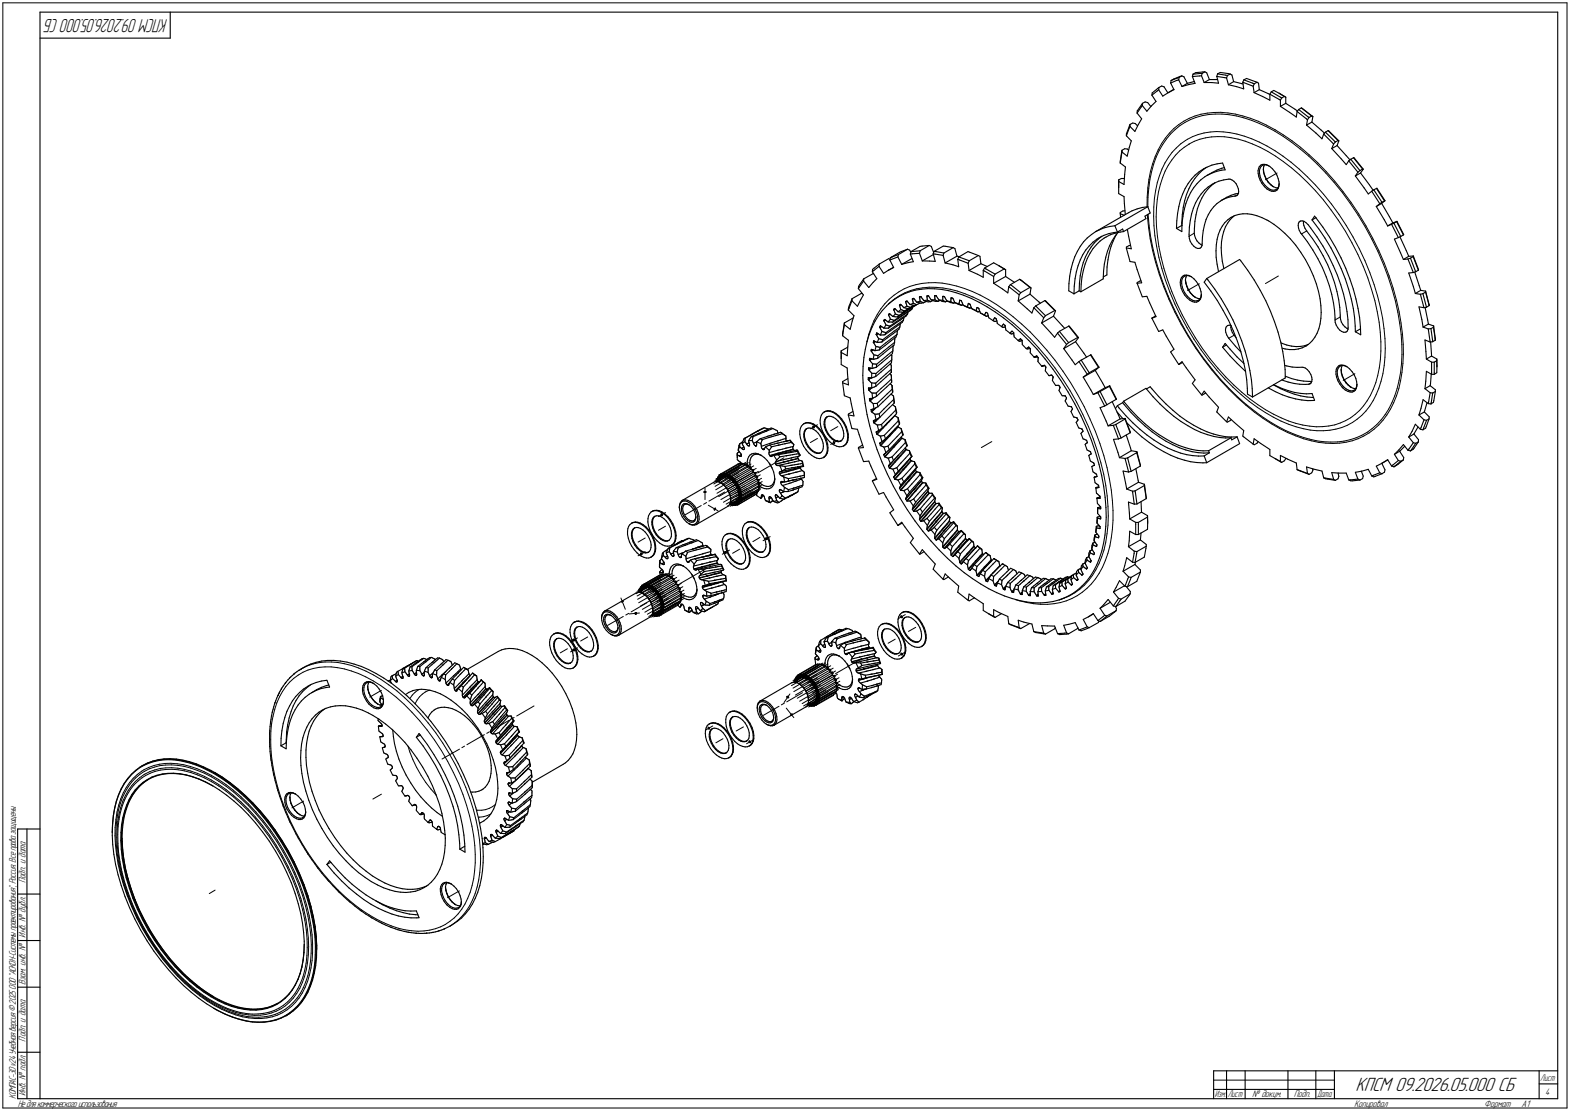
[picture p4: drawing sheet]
<svg xmlns="http://www.w3.org/2000/svg" width="844mm" height="597mm" viewBox="0 0 844 597" stroke-linecap="round" stroke-linejoin="round" font-family="sans-serif">
<defs><g id="words">
<text font-size="10.9" x="729" y="587">КПСМ 09.2026.05.000 СБ</text>
<text font-size="10.7" x="90" y="10" transform="rotate(-180 90 10)">КПСМ 09.2026.05.000 СБ</text>
<g font-size="5.4">
<text x="14" y="475" transform="rotate(-90 14 475)">Подп. и дата</text>
<text x="14" y="504" transform="rotate(-90 14 504)">Инв. № дубл.</text>
<text x="14" y="530" transform="rotate(-90 14 530)">Взам. инв. №</text>
<text x="14" y="560" transform="rotate(-90 14 560)">Подп. и дата</text>
<text x="8" y="591" transform="rotate(-90 8 591)">КОМПАС-3Dv24Учебнаяверсия©2025ООО&quot;АСКОН-Системыпроектирования&quot;, Россия. Всеправазащищены.</text>
<text x="14" y="589" transform="rotate(-90 14 589)">Инв. № подл.</text>
<text x="673" y="590">№ докум.</text>
<text x="696" y="590">Подп.</text>
<text x="831" y="588">4</text>
<text x="10" y="595">Недлякоммерческогоиспользования</text>
<text x="728" y="595">Копировал</text>
<text x="798" y="595">Формат</text>
<text x="818" y="595">A1</text>
</g>
<g font-size="5.3">
<text x="828" y="581">Лист</text>
<text x="653" y="590">Изм.</text>
<text x="660" y="590">Лист</text>
<text x="708" y="590">Дата</text>
</g>
</g></defs>
<g fill="none" stroke="#000" stroke-width=".59">
<path d="M22 7v583zM22 7h816zM92 7v13zM838 7v583zM22 20h70zM641 40l2-1zM641 40l4-1zM641 40v1zM643 39h4zM645 39h1zM646 39h2zM646 39v2z"/>
<path d="M647 39h1zM648 39h1zM649 39l1 4zM655 40l1-1zM655 40l-1 1zM655 40h4zM656 39l4 1zM660 40h1zM661 40h1zM611 60v1zM614 57l-3 4zM614 56l-3 4z"/>
<path d="M614 57l3 3zM614 57h.1M614 56l2-1zM614 56h.1M614 56v1zM616 55h1zM617 55l2 2zM619 57l-2 3zM619 57l3-2zM619 51l3 4zM619 51l3-2zM620 50l-1 1z"/>
<path d="M620 50l2-2zM622 49l1-1zM622 48l1-1zM623 48l2 4zM623 47l2-1zM623 47v1zM625 46l1 1zM625 52l3-2zM626 47l2 3zM628 50l3-2zM629 45l2 3zM629 45l4-2z"/>
<path d="M630 43h1zM630 43l3-1zM630 43l-1 2zM631 48h.1M631 43l3-2zM633 43h1zM633 42h1zM634 43l2 3zM634 42l1-1zM634 42v1zM634 41h1zM635 41h2z"/>
<path d="M636 46l2-1zM636 46l3-1zM637 41l1 4zM638 45l4-1zM639 45h4zM641 41l2 4zM641 41h4zM642 44h.1M645 41h1zM646 41l1 3zM647 44l3-1zM647 44h4z"/>
<path d="M650 43h4zM651 44l4 1zM654 41l1 4zM654 43h1zM654 41l5 1zM659 42h.1M659 40l1 1zM659 42l1 4zM660 41l1-1zM660 41l-1 1zM660 46l3-2zM660 46l5 1z"/>
<path d="M662 40l1 4zM663 44l5 1zM665 47l4 1zM668 45h.1M668 44l1 4zM668 44l5 2zM669 43l1-1zM669 43l-1 1zM669 43l5 2zM670 42l5 2zM673 46h1zM674 45h.1"/>
<path d="M674 46v4zM674 50l3-2zM674 50l5 2zM674 45l2-1zM674 45v1zM675 44h1zM676 44l1 1zM677 45v3zM677 48l5 2zM679 52l4 2zM682 50l1 1zM683 51v3z"/>
<path d="M683 51l5 2zM684 49h1zM684 49l4 3zM684 49l-1 2zM685 49l3 1zM688 50v1zM688 53v1zM688 50l3 2zM688 54v3zM688 57l3-1zM688 57l5 3zM688 52l1 1z"/>
<path d="M688 51l3 1zM689 53l2-1zM689 53l-1 1zM691 52h.1M691 52v4zM691 56l5 3zM696 59l2 1zM697 60v3zM697 60l5 4zM698 59l2-1zM698 59l5 4zM698 59l-1 1z"/>
<path d="M700 58l5 4zM700 58h.1M605 80h1zM606 73l2 3zM606 72v1zM607 79l-1 5zM607 69l-1 4zM607 68l-1 4zM608 68l2 3zM608 67l1-1zM608 68l-1 1zM608 67l-1 1z"/>
<path d="M608 67v1zM608 76l-1 3zM609 66h1zM610 66l2 2zM611 61l3 3zM612 67l-2 4zM614 64l-2 3zM693 60l4 3zM702 67l3-1zM702 67l6 5zM702 64h1zM703 64l-1 3z"/>
<path d="M703 63h1zM704 63l1-1zM704 63l-1 1zM705 62h.1M705 62l1 1zM705 66l5 4zM706 63l-1 3zM708 72l3 3zM710 70l2 2zM712 72l-1 3zM712 72l5 5zM713 71l1-1z"/>
<path d="M713 71l5 5zM713 71l-1 1zM714 70h1zM714 70l5 5zM715 70l5 6zM716 80l3-2zM716 80l5 5zM717 77h.1M717 77l-1 3zM718 76h.1M718 76h1zM718 76l-1 1z"/>
<path d="M719 78l5 6zM719 75h.1M719 76h1zM720 76h.1M720 76l-1 2zM601 98l3 1zM601 97l2-1zM601 100v1zM601 98v3zM601 97v3zM601 97v1zM602 88l3 2z"/>
<path d="M602 87v1zM603 96h1zM603 82l-1 5zM603 83l-1 5zM603 81l2-1zM603 82l3 2zM603 81v1zM603 82v1zM604 96h.1M605 94l-1 5zM605 90v4zM606 80l1 1z"/>
<path d="M639 99l-2 2zM641 96l-2 3zM641 99l-2 2zM642 96l-1 3zM643 94l2-2zM643 94l-2 2zM644 99l-2 2zM644 99l2-2zM644 94l-2 2zM645 92l2-1zM646 97l2-2zM646 92l3-2z"/>
<path d="M646 92l-2 2zM647 91l2-1zM648 95l1-1zM649 90l3-1zM649 94l3-1zM651 100l2-2zM651 100l-2 2zM652 93l2-1zM652 89l2-1zM652 99l1-1zM652 93l2-2zM653 98l2-1z"/>
<path d="M654 92l3-1zM654 91l3-1zM654 88h3zM655 97h3zM657 91h2zM657 90h1zM657 88l2 3zM658 97l3-1zM661 96h.1M661 96l1 1zM662 97h1zM663 97l2 2z"/>
<path d="M665 99v1zM676 92v1zM676 93l1 2zM677 91l-1 1zM677 95l1 2zM677 90v1zM677 92v1zM677 93v1zM677 94l1 2zM678 97l1 2zM678 90l-1 2zM678 89l1-1z"/>
<path d="M678 89l-1 1zM678 89h1zM678 89v1zM678 96l1 2zM679 99l1 1zM679 88h1zM679 89h.1M679 98l1 2zM679 89h1zM679 91h.1M679 91v2zM679 91v1z"/>
<path d="M679 93l1 1zM679 89v2zM679 92l1 2zM680 88h1zM680 89h-1zM680 94l1 2zM680 89h1zM680 100l2 1zM681 96l1 2zM681 88l1 1zM681 89h1zM682 98l1 1z"/>
<path d="M682 89h1zM683 89l1 2zM683 99l1 1zM683 99l2 1zM684 91l1 1zM685 92l2 2zM687 94v2zM687 96l1 2zM688 98v1zM688 99l-1 1zM688 99v1zM688 99h.1"/>
<path d="M721 85l3 3zM724 84l2 2zM725 86l-1 2zM725 86h1zM725 86l5 7zM726 86l2-1zM726 86l5 6zM728 85l5 6zM728 85h.1M729 95l3-2zM729 95l4 6zM730 93l-1 2z"/>
<path d="M730 93l1-1zM731 92l2-1zM732 93l4 6zM733 91h.1M733 91l-1 2zM736 99l2 3zM601 104l3 2zM601 101v3zM602 114l2-1zM602 115l2 1zM602 115v2zM602 114v1z"/>
<path d="M604 113h1zM604 106l1 3zM605 109v6zM607 114l2-1zM609 113l2-1zM611 112h3zM614 112l3-1zM616 116v2zM616 116l2-2zM617 111l1 3zM633 119v4zM633 115v4z"/>
<path d="M634 111l-1 4zM635 108l-1 3zM635 119v2zM636 115l-1 4zM636 104l-1 4zM636 116v4zM636 112v3zM637 113l-1 3zM637 108l-1 4zM637 101l-1 3zM638 109l-1 4zM638 104l-1 4z"/>
<path d="M639 106l-1 3zM639 101l-1 3zM640 118l-1 4zM640 103l-1 3zM641 115l-1 3zM642 112l-1 3zM642 101l-2 2zM642 119v4zM643 109l-1 3zM643 115l-1 4zM644 112l-1 3zM644 107l-1 2z"/>
<path d="M645 109l-1 3zM646 104l-2 3zM646 106l-1 3zM648 104l-2 2zM648 102l2-2zM648 102l-2 2zM648 118v3zM649 102l-1 2zM650 100l2-1zM650 115l-2 3zM651 113l-1 2zM653 111l-2 2z"/>
<path d="M653 111l1-2zM654 109l2-1zM656 108h1zM657 108l3-2zM657 108l2-1zM659 120l-2 1zM659 120l1-2zM659 107l2-1zM660 106l2-1zM660 120l-1 2zM660 118l2-1zM661 106l3-1z"/>
<path d="M661 118l-1 2zM661 118l2-1zM662 117h.1M662 105l2-1zM662 117l2-1zM663 117l1-1zM664 105h.1M664 116l2-1zM664 104h2zM664 105h1zM665 105h.1M665 100l1 2z"/>
<path d="M666 102v1zM666 104l-1 1zM666 103v1zM666 115h2zM668 115h3zM671 115h2zM673 115l3 1zM676 116l2 1zM678 117l3 1zM680 100l1 2zM681 118l1 1zM681 102h2z"/>
<path d="M682 101l1 1zM682 119l3 2zM683 102l1 1zM683 102h1zM684 103h1zM684 102h1zM684 100h.1M685 100l1 1zM685 103h1zM685 102h1zM686 101h1zM686 103l1-1z"/>
<path d="M686 102h.1M686 102l1-1zM687 101h.1M687 101v1zM687 100v1zM688 100l-1 1zM698 119h1zM698 119v1zM699 119h.1M699 119h1zM700 119h1zM701 120v1z"/>
<path d="M701 119v1zM701 119l1 1zM702 120l1 1zM705 118l2-1zM705 118l4 5zM707 116l1 1zM707 116l-2 2zM708 117l3 5zM733 101l3 3zM736 104l2-1zM738 103l1-1zM738 103l4 6z"/>
<path d="M739 102l1-1zM739 102l4 7zM740 111l2-2zM740 111l3-2zM740 111l4 7zM740 101l4 7zM740 101h.1M740 101l5 7zM742 109h1zM743 109l2-1zM743 109l4 7zM743 109l1-1z"/>
<path d="M744 118l2 3zM745 108h.1M747 116l2 4zM749 120l2-1zM749 120l4 7zM751 119h.1M751 119l4 7zM478 139h1zM478 140l2 4zM478 140l1-1zM479 139l5-3zM479 139l1-1z"/>
<path d="M479 139l-1 1zM479 139l4-1zM480 138l3-1zM483 138l2 4zM483 137l5-3zM483 137v1zM484 136l1-1zM485 135l3-1zM488 134h1zM489 134l1 2zM489 137l2 4zM489 137l1-1z"/>
<path d="M490 135l5-3zM490 135l-1 2zM490 135h1zM490 136h4zM491 135h4zM494 136l2 4zM495 135l5-3zM495 132h1zM495 135l-1 1zM496 132h4zM500 132h1zM501 132l1 4z"/>
<path d="M502 136l1 4zM502 136l1 1zM502 135l5-3zM502 135h1zM502 135v1zM503 137h4zM503 135l4 1zM507 137l1 4zM507 132h1zM507 136l5-3zM507 136v1zM508 132l4 1z"/>
<path d="M512 133l1 1zM513 134l2 4zM515 138h1zM515 139v4zM515 139l1 1zM516 138l4-3zM516 138l-1 1zM516 138h.1M516 140l5 1zM516 138l5 2zM520 135l1 1zM521 136l5 1z"/>
<path d="M526 137l1 1zM527 138v4zM578 138l-1 3zM579 135l-1 3zM581 140l-1 3zM581 132l-2 3zM582 137l-1 3zM583 130l-2 2zM584 138l-2 3zM584 134l-2 3zM585 128l2-2zM585 128l-2 2z"/>
<path d="M585 139l-2 3zM585 135l-1 3zM586 132l-2 2zM586 132l2-2zM586 136l-1 3zM587 133l-2 2zM587 126l2-2zM588 130l2-1zM588 134l-2 2zM588 130l-1 3zM589 124h2zM589 124l18-10z"/>
<path d="M590 131l-2 3zM590 131l1-1zM590 129l1-1zM590 129l2-2zM591 128l3-2zM591 124l3-2zM591 130l3-2zM594 126h2zM594 122h2zM594 128l1-1zM595 138l-1 4zM595 127l2-1z"/>
<path d="M595 135v3zM596 140l-1 4zM596 126l3-1zM596 136v4zM596 122l3-1zM597 132l-2 3zM597 126l3-1zM597 133l-1 3zM598 129l-1 3zM599 130l-2 3zM599 125h2zM599 121l2 4z"/>
<path d="M599 121l18-10zM600 125h2zM600 127l-2 2zM600 127l-1 3zM600 126v1zM601 125l3-2zM601 125l-1 2zM602 125l2-1zM604 123v1zM604 124l12-6zM606 133l2 1zM606 133l1-1z"/>
<path d="M606 133h.1M606 133l2 8zM606 123l1 4zM607 127l1 7zM607 132h1zM633 123l2-2zM633 123l2 1zM636 121h.1M636 120l-1 4zM639 126v1zM639 127v1zM639 122v4z"/>
<path d="M639 128l1 2zM640 130l1 1zM641 131l1 1zM642 132l1 1zM642 125v2zM642 123v2zM642 127l1 1zM643 128l1 1zM643 133l1 1zM644 129l1 2zM644 134h1zM645 131h1z"/>
<path d="M645 134v-1zM645 133h1zM646 131v1zM646 132v1zM647 127l-1 4zM647 124v3zM648 121l-1 3zM654 135v3zM654 138v4zM654 132v3zM654 129v3zM655 126l-1 3z"/>
<path d="M656 124l-1 2zM657 133v4zM657 137v3zM657 130v3zM657 121l-1 3zM657 127v3zM658 124l-1 3zM659 122l-1 2zM666 139l1 1zM685 121l3 2zM688 123l3 2zM691 125l3 3z"/>
<path d="M694 128l3 4zM697 132l2 4zM698 121v2zM698 120v1zM698 123l1 1zM699 124v1zM699 136l3 4zM699 125l1 1zM700 126l3 4zM701 121l1 2zM702 123l1 1zM702 140l2 4z"/>
<path d="M703 124l3 4zM703 130l3 4zM703 121l2 2zM705 123l3 4zM706 128l3 5zM706 134l3 5zM708 127l3 5zM709 139l2 5zM709 133l2 4zM709 123l3 5zM711 132l3 5zM711 122l4 5z"/>
<path d="M711 137l3 5zM712 128l4 5zM714 137l3 6zM715 127l3 6zM716 133l2 6zM718 133l3 6zM718 139l3 5zM721 139l3 5zM746 121h2zM746 121l3-1zM748 121l1-1zM748 121l4 7z"/>
<path d="M750 129l2-1zM750 129l3 7zM752 128l1-1zM753 127l3 8zM753 136l2 3zM753 127l2-1zM755 139h2zM755 139l2-1zM755 126h.1M756 135l1 3zM757 139h1zM757 139l3 7z"/>
<path d="M757 138h3zM758 139l2-1zM758 139l3 7zM760 138l3 7zM760 138h.1M462 155l2 3zM462 154v1zM462 153v1zM463 158h1zM464 158l-1 3zM464 151l3 4zM464 151l-2 3z"/>
<path d="M464 150l5-3zM464 150l-2 3zM464 150v1zM469 146l2 4zM469 146l1-1zM469 145v1zM469 145l1-1zM470 147h.1M469 152l-2 3zM469 152l2-2zM470 145l3-2zM470 144l3-2z"/>
<path d="M473 143l2 4zM473 142l5-3zM473 142v1zM475 147l3-2zM478 145l2-1zM483 160l3-2zM485 142l3-1zM485 142l5-3zM486 158l3-1zM488 141h3zM489 157l3-1zM492 156l3-1z"/>
<path d="M494 160h.1M494 160l1-1zM494 160l1 1zM495 159h.1M495 160h.1M495 155h4zM495 160h1zM496 140h4zM496 140l6-3zM498 159h1zM498 160l1 1zM498 159v1z"/>
<path d="M498 159h.1M499 155h3zM499 159h.1M499 159l1 1zM500 140h3zM500 160v1zM502 155l4 1zM503 159h.1M503 160h.1M503 159v1zM504 159v1zM504 160v1z"/>
<path d="M506 156h4zM507 160h.1M507 159h.1M507 160v-1zM507 159h1zM508 159h.1M508 160h.1M508 141l4 1zM508 141l7-3zM510 156l4 1zM512 142l3 1zM514 157l4 2z"/>
<path d="M518 159l4 1zM521 141v4zM521 145l5 2zM521 145l6-3zM521 140l5-3zM521 140v1zM526 147l3 2zM527 142l4 1zM529 145v4zM529 145v1zM529 144l5-3zM529 144l1 1z"/>
<path d="M529 144v1zM529 146l5 3zM530 145l5 2zM534 149v3zM534 152l5 3zM534 152l7-3zM534 141l3 2zM535 147l5-2zM535 147l-1 2zM537 143h1zM537 143l3 2zM538 143l3 2z"/>
<path d="M539 155l3 2zM540 145h1zM541 149l4 3zM541 145v4zM542 154v3zM542 154l1 1zM543 155l5 3zM543 153l5-3zM543 153h1zM543 153l-1 1zM544 153l5 4zM548 158l-1 4z"/>
<path d="M548 150h1zM549 150l5 4zM549 157l5-3zM549 157l-1 1zM549 150v1zM549 151l5 4zM554 158l5 4zM554 154v1zM554 155v3zM575 156l2 2zM575 152v4zM575 148v4z"/>
<path d="M576 145l-1 3zM577 141l-1 4zM577 158l3-2zM578 154l-1 4zM578 150v4zM579 146l-1 4zM580 143l-1 3zM580 156l1 1zM580 152v4zM581 148l-1 4zM581 157l12-7zM581 153v4z"/>
<path d="M581 145v3zM582 149l-1 4zM582 141l-1 4zM583 145l-1 4zM583 142v3zM593 149l2-1zM593 146v4zM594 142l-1 4zM595 144v4zM608 141h2zM610 141l1 4zM611 152h3z"/>
<path d="M611 145l3 7zM611 152l3 8zM611 152l2-1zM611 152h.1M613 151h.1M614 160l3-1zM617 159l1 4zM635 152v1zM635 153v2zM635 150v2zM635 155l1 2zM635 149v1z"/>
<path d="M635 151v1zM635 152l1 2zM636 150l-1 1zM636 154v2zM636 149l1-1zM636 149h-1zM636 157l1 2zM636 149v1zM636 156l1 2zM637 148h.1M637 148h1zM637 159l1 1z"/>
<path d="M637 158l1 1zM637 150h.1M637 151l1 1zM637 150l1 2zM638 152v2zM638 149l-1 1zM638 148h1zM638 148v1zM638 154l1 2zM638 159l2 1zM639 156l1 1zM639 148l1 1z"/>
<path d="M640 157l1 2zM640 157l2 2zM641 149h.1M641 149l1 1zM641 159l2 1zM642 159l1 1zM642 150l1 1zM643 160h.1M643 160h1zM643 151l1 2zM644 153l1 2zM645 155l1 2z"/>
<path d="M646 160l-1 1zM646 157v1zM646 159v1zM646 159l-1 2zM646 158v1zM647 152l4 4zM649 150l17-11zM649 150l-2 2zM649 150h.1M649 150l4 5zM651 156l3 5zM653 155l4 6z"/>
<path d="M654 142l1 4zM657 140l1 4zM667 140l4 5zM671 145l3 6zM674 151l4 5zM678 156l3 6zM704 144l2 4zM706 148l2 4zM708 152l1 5zM709 157l1 4zM711 144l2 5zM713 149l2 5z"/>
<path d="M714 142l2 5zM715 154l1 4zM716 147l2 5zM716 158l1 5zM717 143l2 5zM718 152l1 5zM719 157l1 4zM719 148l2 5zM721 153l1 5zM721 144l2 6zM722 158l1 5zM723 150l2 5z"/>
<path d="M724 144l2 6zM725 155l2 6zM726 150l2 5zM728 155l1 6zM757 147l3-1zM757 147l3 7zM760 154l1 4zM760 146h1zM761 146l2 7zM761 158h3zM761 158l3-2zM761 146l2-1z"/>
<path d="M763 145h.1M763 153l1 3zM764 158h1zM764 158l2 7zM764 156h2zM765 158l1-1zM765 158l2 7zM766 156v1zM766 157l2 7zM766 156l2 8zM453 179v1zM453 178v1z"/>
<path d="M454 174l3 3zM454 174l5-3zM454 174l-1 5zM454 174h.1M454 174l-1 4zM456 167l3 3zM456 166v1zM457 165l-1 1zM457 166l-1 1zM458 162l3 3zM458 162l-1 4zM458 161l5-3z"/>
<path d="M458 161l-1 4zM458 161v1zM458 173l-1 4zM459 170l-1 3zM463 161l-2 4zM467 180l-1 4zM469 176l-2 4zM470 173l-1 3zM471 180h.1M471 179h.1M471 179v1zM472 179h.1"/>
<path d="M472 180h.1M472 179l1 1zM472 170l-2 3zM473 180h.1M473 176h.1M473 176v1zM473 175h.1M473 175v1zM473 177h1zM474 175v1zM474 176h.1M474 177v1z"/>
<path d="M474 176h1zM474 178l-1 2zM474 178h1zM474 167l-2 3zM475 176h.1M475 178l1 1zM475 173h.1M475 172h.1M475 176h1zM475 173h1zM476 172h-1zM476 172h.1"/>
<path d="M476 179h.1M476 173v1zM476 180l3-2zM476 174v1zM476 176h1zM476 179v1zM476 175l-1 1zM476 179l3-2zM476 175h1zM476 172l1 1zM477 164l-3 3zM477 164l1-1z"/>
<path d="M477 173h1zM477 176h1zM477 175h1zM478 173h.1M478 163l2-2zM478 163h1zM478 169h.1M478 175h.1M478 176l3-2zM478 169v1zM478 170v1zM478 173h1z"/>
<path d="M478 169h1zM478 175v1zM478 175l4-2zM478 171l1 1zM479 172l-1 1zM479 172h.1M479 178l3-2zM479 169v1zM479 173h1zM479 172h1zM479 170h1zM479 177l4-3z"/>
<path d="M480 173l3-2zM480 170l1-1zM480 172h1zM480 170h1zM480 161l3-1zM480 179l3-2zM481 167h.1M481 166h.1M481 172l-1 1zM481 178l3-2zM481 172l3-2zM481 174l3-2z"/>
<path d="M481 167v1zM481 170h1zM481 168v1zM481 166l1 1zM481 169h1zM482 173l3-2zM482 170h1zM482 167h.1M482 176l3-3zM482 169h1zM482 180v1zM482 179v1z"/>
<path d="M482 167l1 1zM482 178v1zM483 170h.1M483 170l3-2zM483 178h-1zM483 174l3-2zM483 169v1zM483 168l1-2zM483 168h1zM483 171l3-2zM484 164h.1M484 164v1z"/>
<path d="M484 168h1zM484 176l-1 1zM484 175v1zM484 165v1zM484 175h.1M484 170l3-2zM484 174v1zM484 172l3-2zM484 166h.1M484 164h1zM484 166l1 1zM485 168h.1"/>
<path d="M485 171l3-2zM485 164v1zM485 167h1zM485 168l1-1zM485 168l2-1zM485 165h1zM486 167h.1M486 172l-1 1zM486 168l3-2zM486 172h.1M486 171v1zM486 165h2z"/>
<path d="M486 171h.1M486 165l1 1zM486 167l2-1zM486 169l4-2zM487 166h1zM487 162h.1M487 162v1zM487 162h1zM487 163v1zM487 168l3-2zM487 167l2-2zM487 164l1 1z"/>
<path d="M488 162h.1M488 165h.1M488 166h.1M488 166l1-1zM488 169l-1 1zM488 169h.1M488 168h.1M488 165h1zM488 162l1 1zM489 163v1zM489 165h.1M489 166l3-2z"/>
<path d="M489 165h2zM489 164l2-1zM489 164h1zM489 165h1zM489 165l2-1zM490 165h1zM490 164h1zM490 166v1zM490 166h.1M491 165h.1M491 161h.1M491 161v1z"/>
<path d="M491 161v-1zM491 165v-1zM491 162h.1M491 164h1zM491 162v1zM491 163h1zM491 160h.1M491 161h1zM492 163h.1M492 164h1zM492 161v1zM492 163l1 1z"/>
<path d="M492 162h1zM493 162h2zM493 162l1 1zM493 164v-1zM493 163h1zM494 163h.1M494 163h1zM495 161h.1M495 161v1zM495 162h.1M495 163h1zM495 162h1z"/>
<path d="M496 160v1zM496 162v1zM496 161l1 1zM496 163l1-1zM497 162l2-1zM497 162h.1M497 162h1zM498 162h.1M498 162h1zM499 161h.1M499 161v1zM499 162h1z"/>
<path d="M500 162h.1M500 161h1zM500 162h1zM501 161h2zM501 161h.1M501 162h.1M501 162l1-1zM501 161l1 1zM502 162h1zM503 161h.1M503 160v1zM503 162h1z"/>
<path d="M503 161l1 1zM504 162h.1M505 162h.1M504 161h1zM505 161h2zM505 161h1zM505 162v-1zM506 161v1zM506 162h1zM507 161h.1M507 160v1zM507 161v1z"/>
<path d="M507 162h1zM508 162h.1M508 160l1 1zM509 162h.1M509 161v1zM509 162h2zM509 162h1zM510 162h.1M510 162l1 1zM511 163h2zM511 162h.1M511 162h1z"/>
<path d="M511 161v1zM511 160h.1M511 160v1zM511 160h1zM512 162v1zM512 163h1zM512 160h.1M512 161h1zM513 163h.1M513 161v1zM513 162v1zM513 163h3z"/>
<path d="M513 163h1zM514 163h1zM515 163l1 1zM516 164h1zM516 163v1zM516 163h.1M516 162v1zM516 162h.1M516 161h.1M516 161l1 1zM517 164h.1M517 162h.1"/>
<path d="M517 162v1zM517 163h1zM518 164h.1M518 163v1zM518 164l2 1zM518 164h1zM519 164v1zM519 165h1zM520 165l1 1zM520 165h1zM520 164v1zM520 164h.1"/>
<path d="M521 163h.1M521 165h.1M521 163l-1 1zM521 165v1zM522 166h.1M522 164h.1M522 165h.1M522 164v1zM522 160l4 2zM522 165v1zM522 166l3 1zM522 166h1z"/>
<path d="M523 166l1 1zM524 167h.1M524 167l2 1zM525 167h.1M525 166v1zM525 167h1zM525 166h.1M525 165h.1M525 165v1zM525 165l1 1zM526 167v1zM526 167h.1"/>
<path d="M526 166h.1M526 166l1 1zM526 162l5 3zM527 167h.1M527 167v1zM527 168l2 1zM527 168h1zM528 168v1zM528 169h1zM529 169l1 1zM530 169h-1zM530 168v1z"/>
<path d="M530 168h.1M530 168h1zM531 170h.1M531 165l4 3zM531 168h.1M531 169h.1M531 169v1zM531 170l1 1zM532 171l2 1zM534 172h.1M535 173h.1M534 171v1z"/>
<path d="M535 171h.1M535 171h-1zM535 171h1zM535 168l5 3zM536 173h.1M536 172h.1M536 171h.1M536 172v1zM536 173v1zM536 174l2 2zM539 176h.1M539 175l-1 1z"/>
<path d="M539 175h.1M540 176h.1M539 174v1zM539 174h.1M540 174v1zM540 171l4 3zM541 176h.1M540 175h.1M540 175l1 1zM541 176v1zM541 177h.1M541 177l2 2z"/>
<path d="M543 179h.1M543 179l1-1zM544 179h.1M544 178h.1M544 174l5 5zM544 179h1zM544 178l1 1zM545 179h.1M545 179v1zM545 180h.1M547 162l5 4zM547 162l7-4z"/>
<path d="M549 179l4 4zM552 166l3 2zM556 165l-1 3zM556 165v1zM556 165l1-1zM556 166l5 5zM557 164l5-2zM557 165h.1M557 165l5 5zM559 162v1zM560 174l5 5zM560 174l6-4z"/>
<path d="M561 171l-1 3zM562 162h.1M562 162l5 5zM562 170l5-3zM562 170l-1 1zM563 162h.1M563 162l5 5zM565 179l2 2zM566 170l5 5zM567 167h1zM568 167l-2 3zM569 179l-2 2z"/>
<path d="M569 179l4 6zM569 179h.1M569 179l1-1zM570 178l5-3zM570 178l5 6zM570 178h.1M571 175l1 1zM575 175l4 6zM575 175h.1M575 175l5 6zM618 163l4 7zM619 171l3-1z"/>
<path d="M619 171l4 7zM620 171l1-1zM620 171h.1M621 170h.1M623 178l2-1zM625 177l2 4zM638 160l2 1zM640 161l1 1zM640 160l1 1zM641 161l1 1zM641 162h1zM642 162h1z"/>
<path d="M643 162l1-1zM643 162h1zM644 160l1 1zM644 161h.1M644 162l1-1zM644 161h1zM645 161h.1M654 161l4 6zM657 161l3 5zM658 167l3 5zM659 177v2zM659 176v1z"/>
<path d="M659 179l1 1zM659 176l1-1zM659 176h.1M660 166l3 6zM660 175h.1M660 175h1zM661 172l2 6zM661 175h1zM662 176v1zM662 175v1zM662 177l1 2zM663 179l1 1z"/>
<path d="M663 172l2 6zM663 178l2 5zM665 178l3 5zM681 162l2 5zM683 167l2 6zM685 173l2 5zM687 178l2 6zM708 179l-1 2zM709 177l-1 2zM710 161v3zM710 174l-1 3zM710 164v4z"/>
<path d="M710 171v3zM710 168v3zM717 163l1 4zM718 167v4zM718 172v1zM718 171v1zM718 173v2zM718 175l1 1zM719 176l1 1zM720 161v4zM720 177l1 1zM720 165l1 4z"/>
<path d="M721 169v1zM721 170v2zM721 172v1zM721 173l1 1zM721 178l1 1zM722 174l1 2zM722 179h1zM723 176l1 1zM723 179l1-1zM723 163l1 4zM724 178h.1M724 167l1 5z"/>
<path d="M724 177h1zM725 172v4zM725 177l-1 1zM725 176v1zM727 161l1 5zM728 166v5zM728 171l1 4zM729 175v3zM729 178l3-1zM729 178l3 2zM729 161l1 5zM730 166l1 5z"/>
<path d="M731 171v5zM731 176l1 4zM763 165h3zM763 165l1 7zM764 172l1 4zM765 176l3 1zM765 176l3-2zM766 165h.1M766 165h1zM766 165l2 7zM767 165h.1M767 165l1-1z"/>
<path d="M768 172v2zM768 177l1 6zM768 177h1zM768 174l3 1zM768 164h.1M769 177l2-1zM769 177l1 6zM771 176l1 6zM771 175v1zM771 175l1 7zM452 196l4 2zM452 189l4 2z"/>
<path d="M452 189l4-2zM452 189v4zM452 193v3zM452 189v3zM452 189h.1M452 192v1zM453 180l3 3zM456 198v3zM456 186v5zM456 183v3zM464 197v5zM464 192v5z"/>
<path d="M465 188l-1 4zM466 184l-1 4zM467 199h.1M467 198h.1M467 199h1zM467 198h1zM468 193h.1M468 194h.1M468 199v-1zM468 193h-1zM468 194v-1zM468 199v1z"/>
<path d="M468 198h.1M468 194l1 1zM468 200l1 1zM468 198h1zM468 193h1zM468 189h.1M469 189h.1M468 188h.1M469 188h.1M469 195h.1M469 189v-1zM469 193h.1"/>
<path d="M469 198h1zM469 189v1zM469 195v3zM469 195l1 1zM469 188h1zM469 190l1 1zM469 193h1zM470 184h.1M470 198h.1M470 183v1zM470 184v1zM470 183h.1"/>
<path d="M470 196h1zM470 188h.1M470 191l-1 2zM470 191h1zM470 183l1 1zM470 185l1 1zM470 193h1zM470 188h1zM470 198l1-1zM471 186h.1M471 196h.1M471 184h.1"/>
<path d="M471 191h.1M471 186l-1 2zM471 186h1zM471 193h1zM471 188h1zM471 184h1zM471 197l3-2zM471 180l1 1zM471 196v1zM471 191h1zM471 196l3-3zM472 184h1z"/>
<path d="M472 181h.1M472 186v1zM472 193l3-3zM472 188h1zM472 181v1zM472 191v2zM472 191l3-2zM472 182v2zM472 187h1zM472 182h1zM473 184h.1M473 188l3-2z"/>
<path d="M473 187v1zM473 187l3-3zM473 182h1zM473 184h1zM473 180h1zM474 200l3-3zM474 198l3-2zM474 182l1 1zM474 195l3-2zM474 184l3-2zM474 180h1zM474 193l3-2z"/>
<path d="M475 183l-1 1zM475 183l3-3zM475 190l3-2zM475 180h1zM475 189l3-3zM476 186l3-3zM476 184l3-2zM477 197l2-2zM477 196l2-3zM477 193l3-3zM477 191l3-2zM477 182l3-3z"/>
<path d="M478 188l3-2zM478 180l3-2zM478 186l3-2zM479 196h.1M479 183l3-2zM479 191h.1M479 200h.1M479 198v2zM479 198h.1M479 197v1zM479 196v1zM479 199v1z"/>
<path d="M479 182l3-2zM480 191h.1M479 193v2zM479 193h.1M479 192v1zM480 191l-1 1zM480 186h.1M480 189v1zM480 188v1zM480 187v1zM480 186v1zM481 184v2z"/>
<path d="M481 183v1zM481 182h.1M481 182v1zM545 180v1zM545 181l2 2zM548 183h.1M547 183h1zM548 183v-1zM548 183h1zM548 182h1zM549 182h.1M549 183h.1"/>
<path d="M549 182v1zM550 183v1zM550 184h.1M550 185l2 2zM550 184v1zM552 187h.1M552 188h.1M552 187h1zM552 188l1-1zM553 187h.1M553 183l5 5zM553 187h1z"/>
<path d="M554 187h.1M554 190l2 2zM554 188h.1M554 188v1zM554 189v1zM556 192h.1M557 192h.1M556 192h1zM557 192v-1zM557 191h.1M557 192h1zM558 191v1z"/>
<path d="M558 188l4 5zM558 194l2 3zM558 193v1zM558 194h.1M558 192h.1M558 192v1zM560 197h.1M561 197h.1M560 197h1zM561 197v-1zM561 197h1zM561 196h.1"/>
<path d="M562 196h.1M562 196v1zM562 193l4 6zM562 199l2 3zM562 199h.1M562 198v1zM562 198h.1M562 197h.1M566 199l4 5zM572 187l4 7zM572 187l6-3zM573 185l-1 2z"/>
<path d="M573 185l2-1zM575 184l4-3zM576 194l2 2zM578 196l2-2zM578 184l5 6zM579 181h1zM580 181l-2 3zM580 194l5 7zM580 194h1zM581 194l5-3zM581 194l5 6zM583 190l1 2z"/>
<path d="M586 191l5 6zM586 191h.1M587 191l4 6zM589 199l4 7zM589 199l2-2zM591 197h.1M627 181l4 7zM629 189l2-1zM629 189l5 7zM634 196l2-2zM634 196h.1M634 196l1-1z"/>
<path d="M635 195h1zM636 194l2 4zM638 198l5 6zM657 187l4 4zM657 187l2-2zM659 185l-2 2zM659 185l2 3zM660 180v1zM660 181l1 1zM661 182l3 4zM661 191l4 4zM661 188l4 4z"/>
<path d="M664 180l1 2zM664 186l3 3zM665 192l4 3zM665 195l4 4zM665 183l2 6zM667 189l2 5zM668 183l1 6zM669 194l1 5zM669 199l1 1zM669 189l2 5zM670 199v5zM671 194l1 5z"/>
<path d="M672 199l1 5zM689 184l1 5zM689 184h.1M689 184l3 1zM689 187l2 1zM690 189v5zM690 194l1 5zM691 196l1 1zM691 199v4zM691 188h3zM692 185l2 1zM692 197h3z"/>
<path d="M694 188h2zM694 186h3zM695 197h2zM696 188h2zM697 186h2zM697 197h3zM698 188l2-1zM699 186h2zM700 187l2-1zM700 197h1zM701 197l1 1zM701 186l2-1z"/>
<path d="M702 198l1 1zM702 186h.1M702 186l2-1zM703 199l1 1zM704 200l1 1zM706 183l-2 2zM707 181l-1 2zM718 200v1zM718 198v2zM719 199v2zM719 197l-1 1zM719 198v1z"/>
<path d="M720 197l1-1zM720 197h-1zM720 197h1zM720 197l-1 1zM721 197h.1M721 196h.1M721 197l1-1zM721 199h.1M721 199v1zM721 197v2zM721 196h2zM722 196l-1 1z"/>
<path d="M722 196l1 1zM723 196l1 1zM723 197h1zM724 197h.1M724 197l2 1zM726 198l1 2zM727 200l1 2zM766 183l3 1zM766 183l1 6zM767 189v4zM767 193l3 2zM767 200l3 1z"/>
<path d="M767 193l3-2zM767 200v5zM769 183v1zM769 184h1zM769 184l1 6zM770 190v1zM770 191l2 2zM770 195v5zM770 195h1zM770 184l2-1zM770 183v1zM771 195l1-1z"/>
<path d="M771 195v5zM772 182v1zM772 182h.1M772 193v1zM772 194l1 3zM772 193l1 3zM773 197l-1 3zM773 196v1zM453 206l3 1zM453 205l3-2zM453 206l1 6zM453 205v1z"/>
<path d="M454 212v1zM454 213l3 1zM456 201v6zM457 214l1 3zM458 217l1 7zM464 202v4zM464 206v5zM464 211l1 6zM465 217l1 6zM467 204h.1M467 203v1zM467 203h.1"/>
<path d="M467 209h.1M467 204l1 1zM467 203h1zM467 210h.1M467 209l1-1zM467 210h1zM467 210l1-1zM467 214h.1M467 204l1-1zM467 214l1 1zM468 214h.1M468 205h.1"/>
<path d="M468 203h.1M468 215h.1M468 208v1zM468 209h.1M468 210v1zM468 215v1zM468 205l1 1zM468 203h1zM468 214h1zM468 209h1zM468 211h1zM468 216h1z"/>
<path d="M468 215l1-1zM469 206v3zM469 214h.1M469 206h.1M469 203h.1M469 201v2zM469 209v-1zM469 201h.1M469 211v3zM469 211h1zM469 216v1zM469 220h.1"/>
<path d="M469 214h1zM469 206h1zM469 203h1zM469 208h1zM469 220h1zM469 201h1zM469 217l1 3zM469 217h1zM470 211h.1M470 214l1-1zM470 220l1-1zM470 206h1z"/>
<path d="M470 203l1-1zM470 208h1zM470 201h1zM470 217h1zM470 211h1zM471 213h.1M471 219h.1M471 206v2zM471 202l3-2zM471 206l3-3zM471 201v1zM471 201l3-3z"/>
<path d="M471 208l3-3zM471 219l-1 1zM471 217h1zM471 211v2zM471 211l3-2zM471 213l3-3zM471 219h1zM472 217v2zM472 217l2-3zM472 219l3-3zM474 203l2-2zM474 205l2-2z"/>
<path d="M474 209l3-3zM474 210l3-2zM474 214l3-2zM475 216l2-2zM475 220l3-3zM475 220l-2 2zM476 201l3-3zM476 203l3-3zM477 206l2-2zM477 208l2-3zM477 212l3-3zM477 214l3-3z"/>
<path d="M478 217l2-2zM478 219l3-2zM478 219l-2 3zM479 201h.1M479 206v1zM479 201v1zM479 207h.1M479 212h.1M479 202v2zM479 202h.1M479 204v1zM479 203v1z"/>
<path d="M479 202v1zM479 207h1zM479 205h.1M479 212l1 1zM480 207v3zM480 208h.1M480 207v1zM480 209v2zM480 208v1zM480 218h.1M480 211h.1M480 210h.1"/>
<path d="M480 213h.1M480 213l1 3zM480 218h1zM480 213v1zM480 215l1 2zM480 214v1zM481 217h.1M481 216h.1M481 218v1zM481 219l1 2zM481 219h.1M481 220h1z"/>
<path d="M481 219v1zM564 202h.1M564 202h1zM565 202h.1M566 202v1zM566 204l2 3zM566 204h.1M566 203v1zM566 203h.1M568 207h.1M568 207h1zM569 207h.1"/>
<path d="M569 210l2 3zM569 207l1 1zM570 209l-1 1zM570 209h.1M570 208v1zM570 208h.1M570 204l4 7zM571 213h1zM572 213h.1M572 213h1zM573 213h.1M573 215l1 3z"/>
<path d="M573 213v1zM573 215h.1M573 214v1zM573 214h.1M574 211l4 6zM574 218h1zM575 218h.1M575 218l1 1zM576 219h.1M576 219l1 1zM577 220h.1M577 220h-1z"/>
<path d="M578 217l3 7zM582 203l3-2zM582 203l4 7zM582 203l7-4zM585 201l1-1zM586 200l5-3zM586 210l2 2zM588 212l2-1zM588 212l6-4zM590 211l1-1zM590 211l4 7zM591 219l3-1z"/>
<path d="M591 219l4 7zM591 210l5-2zM591 210l4 8zM593 206l1 2zM594 218h1zM594 208l3-1zM595 218l5-3zM596 208l4 7zM597 207l3 7zM596 208h.1M598 216l3 7zM600 214h.1"/>
<path d="M601 218l-1 1zM601 218l1 1zM601 218l3-2zM602 219l3 4zM604 216v1zM604 216l12-7zM604 216h.1M604 216l4 4zM604 217l4 5zM616 209h.1M616 209l4 4zM616 209l2-1z"/>
<path d="M618 208l1 1zM619 209l4 4zM620 213l4 4zM623 213l4 4zM624 217l3 4zM627 217l4 3zM641 206l5 6zM643 204l-2 2zM646 212h.1M646 212l2-1zM647 210l-1 2zM647 210l3 3z"/>
<path d="M648 211h.1M650 213l5 6zM655 219l-1 2zM670 204l1 5zM671 209v3zM671 212l2 1zM673 204v5zM673 209v4zM673 213l18-10zM682 208l4 2zM685 207l4 2zM685 207h1z"/>
<path d="M686 210l3 2zM686 207l3 2zM689 209l3 1zM689 204l4 1zM689 209l4 1zM689 212l4 1zM691 202l3 1zM692 210l4 2zM693 205l3 1zM693 210l3 1zM693 213l4 1zM694 203l4 1z"/>
<path d="M696 206l3 1zM696 212l3 1zM696 211h3zM697 214l3 1zM698 204l3 1zM699 207h3zM699 211l3 1zM699 213h4zM700 215h3zM701 205h3zM702 207h2zM702 212l3-1z"/>
<path d="M703 213l3 1zM703 215h3zM704 207v-1zM704 205h1zM704 206h1zM705 201v2zM705 205v1zM705 203v1zM705 204v1zM705 211l2 4zM706 214h.1M706 215h1z"/>
<path d="M718 201l1 2zM719 203v2zM719 201v1zM719 202l1 2zM719 205l1 2zM720 204l1 2zM720 207l2 1zM721 206l1 2zM721 200l1 2zM722 202l1 2zM722 208h.1M722 208l1 2z"/>
<path d="M722 208l2 1zM723 204l1 2zM723 210h2zM724 206l1 1zM724 209l1 1zM725 207l1 1zM725 210l1 1zM725 210h1zM726 211h1zM726 208h.1M726 210h1zM726 208h1z"/>
<path d="M726 208l2 1zM727 211l1-1zM727 210h1zM728 209h1zM728 210h1zM728 210l1-1zM728 202l1 1zM729 209h.1M729 203v2zM729 209v1zM729 208v1zM729 205l1 2z"/>
<path d="M729 207v1zM730 207h-1zM730 207l-1 1zM764 219l-1 4zM765 215l3 2zM765 215l-1 4zM766 209l3 2zM766 209l3-2zM767 205l-1 4zM767 216l-1 5zM768 217h1zM768 216v1z"/>
<path d="M769 207l3 2zM769 211l-1 5zM769 211h1zM769 206v1zM769 217l2-1zM770 201l-1 5zM770 216l-1 1zM770 201h1zM770 200v1zM770 211l2-1zM770 211v5zM771 215v1z"/>
<path d="M771 201l1-1zM771 200v1zM772 210l-1 5zM772 209v1zM397 239v1zM398 239h-1zM398 239v-1zM398 240h.1M398 239v1zM398 239h.1M398 238h1zM399 238v-1z"/>
<path d="M399 238v1zM399 239h.1M399 238l1-1zM399 238h.1M399 239l1 1zM400 237l-1 1zM400 240h.1M400 236h.1M400 236v1zM400 236l3-2zM401 235h.1M400 237l1 1z"/>
<path d="M401 237h-1zM401 236v1zM401 236h.1M401 235l3-1zM401 238h.1M401 238v1zM401 239h.1M401 239l1-1zM401 239h1zM402 239v1zM402 238h.1M403 240h.1"/>
<path d="M402 238h1zM403 237h.1M403 237v1zM403 238h.1M403 236v1zM403 237h1zM403 238v1zM403 239h.1M403 234l2-1zM403 236h.1M404 235l-1 1zM404 235h1z"/>
<path d="M404 235l4-2zM404 235h.1M404 234h.1M404 233h.1M404 237h1zM405 236l-1 1zM405 233h.1M405 235v1zM405 237v1zM405 235h.1M405 238h.1M405 235l3-2z"/>
<path d="M405 238h1zM405 233l1-1zM405 238v1zM405 239h1zM405 233l2-1zM406 238h.1M406 239v1zM406 240h.1M406 232h2zM406 238l1-1zM407 239h.1M407 240h.1"/>
<path d="M407 232h.1M407 238h.1M407 238v1zM407 237h.1M407 237v1zM407 237l2 1zM407 232l1-1zM408 233h.1M408 232h.1M408 231h1zM408 237v-1zM408 237h-1z"/>
<path d="M408 233h1zM408 236h1zM409 231h1zM409 233h.1M409 233l1-1zM409 236h1zM409 236l3-1zM409 231l1-1zM409 233h1zM409 238v1zM409 239h.1M409 238h.1"/>
<path d="M409 239v1zM409 240h.1M409 240l5-2zM409 237v1zM410 233l1-1zM410 237h-1zM410 231l1-1zM410 232l1-1zM410 236l3-1zM410 237h.1M410 230h1zM411 232h1z"/>
<path d="M411 230h1zM411 231h.1M412 231h.1M412 230h.1M412 232h.1M412 231h1zM412 235h.1M412 230l1 1zM412 240l1-1zM413 235h.1M413 234h1zM413 231h1z"/>
<path d="M413 239h1zM413 231l2-1zM414 235h.1M414 234h1zM414 238h.1M414 239l1 1zM414 239h2zM414 235h1zM414 231l2-1zM414 238h1zM415 230h1zM415 235l1-1z"/>
<path d="M415 234l1-1zM415 238l2-1zM416 230v1zM416 234h1zM416 233h.1M416 231h1zM416 239l2-1zM417 233h.1M417 237h1zM417 231h1zM417 234h.1M417 233h1z"/>
<path d="M418 234h.1M418 238h.1M418 232h.1M418 232v1zM418 237h.1M418 233h.1M418 238h1zM418 234l1-1zM418 239h.1M418 233l2-1zM419 239h.1M419 237h.1"/>
<path d="M419 237h1zM419 238h1zM419 239h1zM419 233h2zM420 239h1zM420 232l1 1zM420 237l1-1zM420 232h.1M420 238l1-1zM420 233h.1M420 233l2 1zM421 233v1z"/>
<path d="M421 239h1zM421 236h2zM421 234h1zM421 237h4zM421 237h1zM422 234h.1M422 239h.1M422 238h.1M422 237h1zM422 238h1zM422 236l1 1zM422 234l1 1z"/>
<path d="M423 236h-1zM423 235v1zM423 235h.1M423 237h.1M423 238h1zM424 237h.1M424 237h1zM424 238h1zM425 237v1zM425 237h.1M425 237l2 2zM425 238h.1"/>
<path d="M426 238h.1M426 238l1 1zM426 240h.1M427 239h.1M427 240h.1M430 233v2zM430 232v1zM430 235l1 2zM430 230v2zM431 229l-1 1zM431 237l1 3zM432 228l-1 1z"/>
<path d="M432 228h.1M432 240l1 2zM432 233v2zM432 228l1-1zM432 235l1 2zM432 232v1zM432 228l2-1zM432 234l1 2zM432 233v1zM433 237v2zM433 231l-1 1zM433 236l1 2z"/>
<path d="M433 232l-1 1zM433 227h1zM433 231v1zM433 231l1-1zM433 239l2 1zM433 230v1zM433 230h.1M434 227h1zM434 238l1 2zM434 230h1zM434 227h2zM435 230h1z"/>
<path d="M435 240l1 1zM435 227h1zM436 230h1zM436 227l1 1zM437 230v1zM437 228h.1M437 229h.1M437 230h.1M437 228h1zM437 231l2 1zM437 228l2 1zM438 229h.1"/>
<path d="M438 230h.1M438 228l1 1zM439 232l1 1zM439 229l1 2zM439 229l2 1zM440 233l1 1zM440 231l2 1zM441 230l1 2zM441 226v1zM441 234l1 2zM441 227v2zM441 224v2z"/>
<path d="M441 229l1 3zM442 223l-1 1zM442 232l1 3zM442 236l1 2zM442 232l1 2zM442 222l1-1zM442 222v1zM443 238v2zM443 240v1zM443 235l1 2zM443 228v2zM443 221h1z"/>
<path d="M443 221h.1M443 227v1zM443 234l2 2zM443 230l1 1zM443 234l1 3zM443 225v2zM443 228l1 2zM444 226l-1 1zM444 221h1zM444 230v2zM444 225l1-1zM444 225h-1z"/>
<path d="M444 237l1 2zM444 231l1 2zM444 225v1zM444 232l2 1zM445 239v2zM445 236l1 1zM445 224h.1M445 224h1zM445 221h1zM445 224l-1 1zM445 233l1 2zM446 233l1 2z"/>
<path d="M446 224h1zM446 221h2zM446 237l2 2zM446 235l1 1zM447 235l1 1zM447 224h1zM447 236l1 1zM448 221l1 1zM448 239h.1M448 224l1 1zM448 238h.1M448 236h1z"/>
<path d="M448 237h.1M448 239l2 1zM448 237h2zM449 238h.1M449 236l1 1zM449 222l2 2zM449 225l2 1zM449 222l2 1zM450 237h1zM450 240h1zM451 224l1 1zM451 226l1 2z"/>
<path d="M451 237h1zM451 223l2 2zM452 237h.1M452 228l1 2zM452 225l2 2zM452 237l1-1zM453 225l1 2zM453 230v1zM453 236h.1M453 231l1 2zM453 240h.1M454 227l1 3z"/>
<path d="M454 240v-1zM454 240h.1M454 234l-1 2zM454 233v1zM454 227l1 2zM454 239h1zM455 230v2zM455 229l1 2zM455 238l-1 1zM455 232l1 2zM456 238l-1 1zM456 237l-1 1z"/>
<path d="M456 231v2zM456 235v2zM456 234v1zM456 237v1zM456 223l3 1zM456 233v2zM456 223l2 7zM456 223l3-2zM456 223h.1M458 230h.1M458 230l3 1zM461 231l1 3z"/>
<path d="M462 234l2 7zM466 223l2 6zM468 229l1 6zM468 220v1zM468 220h.1M469 221h.1M469 221v1zM469 222h1zM469 235l3 7zM469 221l1-1zM470 226v1zM470 226h.1"/>
<path d="M470 227h.1M470 222v1zM470 227l1 1zM470 227l1-1zM470 226h1zM470 223l1 3zM470 223h1zM471 228h.1M471 226h.1M471 226l1-1zM471 232v1zM471 228h1z"/>
<path d="M471 232h.1M471 223h1zM471 232h1zM471 233h.1M472 233h.1M472 233v1zM472 228v3zM472 225h.1M472 228h.1M472 232h.1M472 223l1-1zM472 232v-1z"/>
<path d="M472 225l1-1zM472 234h1zM472 231h1zM472 228h1zM473 222v2zM473 234h.1M473 238v1zM473 238h.1M473 231l1-1zM473 228h1zM473 234l1 3zM473 234h1z"/>
<path d="M473 239h.1M473 238h1zM474 240h.1M474 230h.1M474 238v-1zM474 228v2zM474 234h1zM474 240h1zM474 237h1zM475 234h.1M475 230l-3 3zM475 237v-1z"/>
<path d="M475 234l1 2zM475 236h1zM476 222l-3 2zM476 228l-1 2zM476 228h.1M477 226l-3 2zM477 228h.1M477 236l-3 4zM477 240h.1M477 227l-3 3zM477 228l1-1zM477 240l1 2z"/>
<path d="M478 231l-3 3zM478 234l-1 2zM478 234h.1M479 234h.1M479 233l-3 3zM479 223l-2 3zM479 225l-2 2zM480 225l-2 2zM480 225l1-2zM480 233l-1 1zM480 237l-3 3zM480 229l-2 2z"/>
<path d="M481 239l-3 3zM481 223h.1M481 240h.1M481 231l-2 2zM481 223l1 1zM481 231l-1 2zM482 220v2zM482 220l-3 3zM482 224h.1M482 239l-1 1zM482 222h.1M482 222l-3 3z"/>
<path d="M482 224h1zM482 235l-2 2zM483 229h.1M483 224l1 3zM483 224v1zM483 226h.1M483 225v1zM483 229l-2 2zM483 229v1zM483 236l-2 3zM483 226l1 2zM483 226l-3 3z"/>
<path d="M483 237l-1 2zM483 230h1zM484 228l-3 3zM484 228h.1M484 230h1zM485 230l1 3zM485 235h.1M485 230v1zM485 231h.1M485 231v1zM485 232v2zM485 232l-3 3z"/>
<path d="M485 236h.1M485 236l-2 1zM485 234l-2 2zM485 236h1zM485 234h.1M486 236h1zM487 236l1 3zM487 237h.1M487 236v1zM487 237v1zM487 238l1 2zM487 238l-3 2z"/>
<path d="M488 240h.1M488 240l-3 2zM488 239h.1M576 221l1 3zM576 221h.1M576 220v1zM577 224h1zM578 224h.1M578 224l1 1zM579 227l1 3zM579 227h.1M579 225h.1"/>
<path d="M579 225l1 1zM579 226v1zM580 226h.1M580 226h-1zM580 230h.1M580 230h1zM581 230l1 1zM581 233l1 3zM581 224l3 6zM581 233h.1M582 231h.1M582 232l-1 1z"/>
<path d="M582 231v1zM582 232h.1M582 236h1zM583 236h.1M583 239l1 3zM583 236l1 1zM584 239v-1zM584 239h-1zM584 237h.1M584 238h1zM584 230l3 7zM584 237l1 1z"/>
<path d="M585 238h.1M587 237l2 6zM595 226l1 3zM596 229h3zM596 229l6-4zM599 229h.1M599 229l1-1zM599 236h2zM599 236l2 7zM599 229l2 7zM600 228l5-3zM600 228l3 7z"/>
<path d="M600 228h.1M601 221l3 4zM601 223l1 2zM601 236l2-1zM602 225h3zM603 235l5-2zM605 225h.1M605 225l3 8zM605 225l3 7zM605 223l4 4zM606 234l2 7zM606 227l4 4z"/>
<path d="M608 232v1zM608 220l4 4zM608 222l4 4zM609 227l4 4zM610 231l4 4zM612 224l3 4zM612 226l4 3zM613 231l4 3zM614 235l4 3zM615 228l4 3zM616 229l4 3zM617 234l3 2z"/>
<path d="M618 238l4 3zM619 231l4 2zM620 232l3 3zM620 236l4 3zM623 233l4 3zM623 235l4 2zM624 239l4 2zM627 236l3 2zM627 237l4 2zM627 221l4 3zM630 238l4 1zM631 239l3 2z"/>
<path d="M631 220l3 4zM631 224l4 2zM634 239l3 2zM634 224l4 2zM635 226l4 3zM638 226l4 3zM639 229l3 2zM642 229l3 1zM642 231l4 1zM645 230l4 2zM646 232l3 2zM649 232l3 1z"/>
<path d="M649 234l4 1zM652 233l4 1zM653 235h3zM654 222h.1M654 222l5 5zM656 235h3zM656 234l3 1zM659 235h3zM659 227h1zM660 227l1-1zM660 224l-1 3zM660 224l4 3z"/>
<path d="M662 235v1zM662 225l-1 1zM662 235h3zM662 236l3-1zM664 227l5 4zM665 235l1 3zM668 234l1 1zM669 231l-1 3zM669 235l5 4zM674 239h.1M674 236v3zM674 236l4 2z"/>
<path d="M674 239l2-1zM676 237v1zM678 238l5 4zM755 239l2 3zM755 239l-3 3zM755 240l-2 2zM757 235l3 3zM757 235l3-2zM759 232l-2 3zM760 238l-2 3zM760 238h1zM760 233l3 3z"/>
<path d="M760 233h.1M761 228l3 3zM761 228l-2 4zM761 238l2-1zM761 238l-2 4zM762 229l-2 4zM763 237l-3 4zM763 236v1zM763 223l3 3zM763 223l3-2zM764 231h1zM764 230v1z"/>
<path d="M765 231l1-1zM765 230v1zM766 226h1zM766 226l-2 4zM766 221l2 3zM766 221h.1M767 229l-1 1zM767 226l1-1zM767 226l-2 4zM768 225l-1 4zM768 224v1zM384 259h1z"/>
<path d="M385 259h1zM385 259h.1M385 259l1-1zM385 258h.1M385 257h.1M386 258h.1M386 257h.1M386 259h1zM386 258h1zM386 256h.1M386 256h1zM387 257h.1"/>
<path d="M387 258h.1M386 259h.1M387 256h.1M387 259h.1M387 255v1zM387 255h.1M387 255h1zM387 258v1zM387 259l1 1zM387 257v1zM387 258l4-2zM387 259l4-2z"/>
<path d="M388 257h.1M388 256h.1M388 255h.1M388 260h1zM388 260h.1M388 255l9-6zM388 257l1-1zM388 256v1zM388 260l1 1zM388 255h1zM388 256h1zM389 256h.1"/>
<path d="M389 255h.1M389 254h.1M389 254l9-5zM389 256h1zM389 255h1zM389 254l1 1zM390 256h.1M390 255h.1M390 255v1zM390 255l9-6zM390 256h1zM391 255h.1"/>
<path d="M391 256h.1M391 256v1zM391 257h.1M391 256h1zM391 255v1zM392 257h.1M392 256h.1M392 255h.1M392 255l9-5zM392 257v-1zM392 255l1 1zM392 257h1z"/>
<path d="M393 256h.1M393 258h.1M393 257h.1M393 256v1zM393 258l1-1zM393 256l9-5zM394 258h.1M394 257h.1M394 256v1zM394 259h.1M394 258h1zM394 257v1z"/>
<path d="M394 259h1zM394 258l10-6zM395 259h.1M395 258h.1M395 258l1 1zM395 259l10-5zM395 259v1zM396 259l9-5zM396 259h.1M396 260h.1M396 259v1zM396 244v1z"/>
<path d="M396 245v1zM396 246v1zM396 244l1-1zM396 245h.1M396 244h.1M396 245h1zM396 247h1zM397 260h.1M397 243h.1M397 249h.1M397 245h.1M397 247v1z"/>
<path d="M397 242h.1M397 241v1zM397 240v1zM398 245h.1M397 248h1zM397 242l1 1zM398 243h.1M398 248h.1M398 240l-1 2zM398 249h.1M398 243v1zM398 245v-1z"/>
<path d="M398 249v-1zM398 248v1zM398 240v1zM398 249h1zM398 244h1zM398 241h1zM399 245h.1M399 249v1zM399 244v1zM399 249h.1M399 241h.1M399 241l1-1z"/>
<path d="M399 241l1 1zM400 249v1zM400 242h.1M400 241h.1M400 240v1zM400 249h.1M400 250h1zM401 249h.1M401 250h.1M401 250h1zM402 250h.1M402 248v2z"/>
<path d="M402 250v1zM402 247v1zM402 251h.1M402 251h1zM403 246l-1 1zM403 251h.1M403 251v1zM403 249v1zM403 245l1-1zM403 245v1zM403 247v2zM403 250v1z"/>
<path d="M403 252h1zM403 252h.1M404 252h.1M404 251h.1M404 246l-1 1zM404 244h1zM404 252v1zM404 245h1zM404 245v1zM404 253h1zM405 252h.1M405 253h.1"/>
<path d="M405 253v1zM405 254h.1M405 245l1-1zM405 244h1zM405 254h1zM405 256h.1M406 254h.1M406 244h1zM406 256h.1M406 254v1zM406 255h.1M406 255v1z"/>
<path d="M406 256h1zM406 244h2zM407 256h.1M407 258h.1M407 244h1zM407 256v1zM407 257h.1M407 258h1zM407 259l1 1zM408 258v1zM408 260h.1M408 244l1 1z"/>
<path d="M408 259l1 1zM408 258h.1M408 259h.1M408 259v1zM408 244l2 1zM409 245h.1M409 245l2 1zM409 240l1 1zM410 241h.1M410 242h.1M411 242h.1M411 246l1 1z"/>
<path d="M411 241h.1M411 240h.1M412 240l2 2zM412 240h.1M412 247l2 2zM413 244h1zM414 243l4-1zM414 244v1zM414 243l-1 1zM414 249l1 2zM414 242h.1M414 243h.1"/>
<path d="M414 242v1zM414 245h.1M414 249l1 3zM415 245h.1M414 241v1zM415 240l-1 1zM415 251h.1M415 240l3-1zM415 240h.1M415 252l1 2zM416 245h.1M416 245l4-1z"/>
<path d="M416 254v2zM416 259l-1 1zM416 245l2 2zM416 245h1zM416 256l1 1zM416 259v2zM416 258v1zM417 258l-1 1zM417 258h.1M417 257l-1 1zM417 249h.1M417 248v1z"/>
<path d="M417 250h.1M417 245l1-1zM417 248h.1M417 248l4-1zM417 250h1zM418 247h.1M417 247h.1M418 242h.1M418 247l1-1zM418 244h1zM418 250h.1M419 250h.1"/>
<path d="M418 250h1zM419 244v2zM419 244h3zM419 242h.1M419 250h1zM419 246h.1M419 254h.1M419 255h.1M419 246l4-1zM419 242l2-1zM419 250l1 3zM419 253h.1"/>
<path d="M419 255l1 1zM420 253h.1M420 250h.1M420 259h.1M420 253h4zM420 259v1zM420 256h.1M420 250h1zM420 244l4-1zM421 256h.1M420 256l4-1zM420 250l4-1z"/>
<path d="M420 253h1zM421 259h.1M421 241h1zM421 250l1 1zM421 253h.1M421 247h.1M421 257h.1M421 256h1zM421 257l1 2zM421 253l1-1zM422 247h.1M422 251h.1"/>
<path d="M422 259h.1M422 256l1 1zM422 244h.1M422 247h1zM422 251v1zM422 251l3-1zM422 252h.1M422 241h.1M422 244h1zM422 252l4-1zM423 247l1-1zM423 245h.1"/>
<path d="M423 257h.1M423 259h.1M423 241h1zM423 259l5-1zM423 244l1-1zM423 245h1zM423 257h1zM424 259v-1zM424 241l1-1zM424 249h.1M424 245h1zM424 257v1z"/>
<path d="M424 257h3zM424 253l4-1zM424 246h1zM424 243l4-1zM424 255h.1M424 258h1zM424 243h1zM424 260h.1M424 249h1zM425 255h.1M425 260h.1M425 249l1-1z"/>
<path d="M425 245l1-1zM425 240h1zM425 250h.1M425 255l1-1zM425 260l1-1zM425 243h.1M425 246h.1M425 258h1zM426 243h.1M426 250h.1M426 246h.1M426 251h.1"/>
<path d="M426 248h1zM426 246h1zM426 244h.1M426 251h1zM426 250h1zM426 241h.1M426 258h.1M426 240v1zM426 243h2zM426 259h2zM426 254h2zM427 242h.1"/>
<path d="M426 258h1zM427 244h.1M427 246h1zM427 251h1zM427 257h.1M427 258h1zM427 248h.1M427 244h1zM427 250h1zM427 257l1-1zM427 248h1zM428 243h1z"/>
<path d="M428 259h.1M428 258h.1M428 251h1zM428 256h1zM428 254h.1M428 252l4-1zM428 242h.1M428 246l1-1zM428 258h1zM428 248h1zM428 244h1zM428 250h.1"/>
<path d="M428 254h1zM428 258l2-1zM429 242h.1M429 250h.1M429 258h1zM429 243v1zM429 256h1zM429 243h.1M429 251h.1M429 242l1 3zM429 250v-1zM429 246h.1"/>
<path d="M429 254l1-1zM429 245h.1M429 246v1zM429 248l1-1zM429 251h1zM429 249h1zM429 244h.1M429 247h1zM430 244h.1M430 256h.1M430 258l1-1zM430 245h.1"/>
<path d="M430 257h.1M430 251h1zM430 247h.1M430 256h1zM430 253h1zM430 251h.1M430 247l1 1zM430 252h1zM430 252h.1M430 249h1zM431 257h.1M431 256h.1"/>
<path d="M431 252v1zM431 248h.1M431 251l1-1zM431 257v1zM431 253h.1M431 257h1zM431 258h.1M431 253h1zM431 248v1zM431 249l1 1zM431 248l1 3zM431 256l1-1z"/>
<path d="M431 258l1 1zM431 249h.1M432 253h.1M432 259v1zM432 257h.1M432 259h.1M432 250h.1M432 251h.1M432 253v1zM432 254h.1M432 256v1zM432 256h.1"/>
<path d="M432 254v2zM432 255h.1M432 254v1zM433 242l2 1zM435 240l1 2zM435 243l1 2zM436 242l1 1zM436 241l1 1zM436 245l2 1zM437 243h1zM437 242l1 1zM438 246h1z"/>
<path d="M438 243l1 1zM438 243h1zM439 246h1zM439 244h1zM439 243l1 1zM440 244l1-1zM440 246h2zM441 243h1zM442 246h1zM442 242v1zM443 241l-1 1zM443 246h.1"/>
<path d="M444 245l-1 1zM444 244v1zM445 244l-1 1zM445 242l-1 2zM445 241v1zM445 242v2zM451 240h1zM452 240h1zM462 241h2zM462 241l2 7zM462 240l2-1zM462 240h.1"/>
<path d="M464 248h.1M464 248h3zM467 248l1 2zM468 250l3 8zM469 258h2zM469 258l4 8zM469 258l2-1zM469 258h.1M472 242l2 6zM474 248l3 7zM475 240h.1M475 240l1 3z"/>
<path d="M475 245h1zM475 245h.1M475 244h.1M475 240h1zM475 244h1zM476 245h.1M476 244h.1M476 246h.1M476 244v-1zM476 240h1zM476 243h1zM476 246h1z"/>
<path d="M477 246h1zM477 243l1-1zM477 255l3 6zM478 246l1 3zM478 246h.1M478 242h.1M478 251h.1M478 250h.1M478 252h.1M478 246h1zM478 250l1-1zM478 252h1z"/>
<path d="M479 249h.1M479 242l-3 4zM479 252h.1M479 246h1zM479 249l1-1zM479 252h1zM480 246v1zM480 248v-1zM480 252l1 3zM480 252h1zM480 241l-1 1zM480 241h.1"/>
<path d="M481 257h.1M481 256h.1M481 252h.1M481 258h.1M481 255v1zM481 258h1zM481 248l-3 4zM481 252l1-1zM481 255h.1M482 258h.1M482 255h-1zM482 255v-1z"/>
<path d="M482 243l-2 3zM482 251l1 2zM482 258h1zM483 254h-1zM483 254v-1zM483 245l-3 2zM483 258l1 3zM483 258h1zM483 247l-2 1zM483 247h.1M483 246h.1M484 253l-3 3z"/>
<path d="M484 258v-1zM484 246h-1zM484 257h1zM484 254l-3 4zM484 245v1zM484 249l-2 2zM484 240l-2 3zM485 257l1 2zM485 251l-1 2zM485 251h.1M485 242l-2 3zM485 251l-2 2z"/>
<path d="M485 260h.1M486 251h-1zM486 253l-2 1zM486 253h.1M486 252h.1M486 243l-2 2zM486 259l-1 1zM486 250v1zM486 259l-2 3zM487 241h.1M487 246l-3 3zM487 242h.1"/>
<path d="M487 251l-1 1zM487 255l-2 2zM487 242h1zM487 242l-1 1zM488 248l-3 3zM488 242h.1M488 248l-2 2zM488 257l-2 2zM488 257h.1M488 256l-2 3zM488 242h1zM489 249l-2 2z"/>
<path d="M489 256l-1 1zM489 258l-2 2zM489 258h.1M489 242l1 3zM489 242v1zM489 243h.1M489 243v1zM489 244l1 2zM489 244l-2 2zM489 247h.1M489 246h.1M489 246l-1 2z"/>
<path d="M489 256h.1M489 247h1zM490 252l-3 3zM490 246h.1M490 248h.1M490 248l-1 1zM490 257l-1 1zM490 248h1zM490 246l-2 2zM490 245h.1M490 254l-2 2zM491 248h.1"/>
<path d="M491 254l-2 2zM491 248h1zM492 255l-2 2zM492 248l1 3zM492 248v1zM492 249h.1M492 249l1 2zM492 249l-2 3zM492 253h1zM492 253h.1M492 252h.1M492 252l-1 2z"/>
<path d="M493 252h-1zM493 258l-3 2zM493 253h.1M493 254h.1M493 251v1zM493 251l-3 3zM493 251h.1M493 254h1zM493 254l-1 1zM494 259l-3 3zM494 254h.1M494 254h1z"/>
<path d="M494 260l-1 1zM495 254l1 3zM495 254h.1M495 254v1zM495 255l1 2zM495 255h.1M495 255l-2 3zM495 258h.1M495 258l1 1zM495 258l-1 2zM496 258h-1zM496 257l-2 2z"/>
<path d="M496 257h.1M496 257v1zM496 259h.1M496 259l-1 2zM496 259l1 1zM497 260h.1M497 260h1zM498 260l1 2zM498 260h.1M584 242h1zM585 242h1zM585 245l1 3z"/>
<path d="M585 245h1zM586 242v1zM586 245v-1zM586 243h.1M586 244h1zM586 248h1zM586 243l1 1zM587 244h.1M587 248h.1M587 251l1 3zM587 251h.1M587 248l1 1z"/>
<path d="M587 251l1-1zM588 254h.1M588 250h.1M588 249h.1M588 249v1zM588 257l1 2zM588 257l1-1zM588 254h1zM588 256h.1M588 256h1zM589 256h.1M589 259v1z"/>
<path d="M589 254v1zM589 243l2 7zM589 256h1zM589 255h.1M589 260h1zM590 255h.1M590 256h.1M590 255v1zM591 250l1 6zM592 256l1 6zM601 243l1 3zM602 246h3z"/>
<path d="M602 246l6-4zM604 253l3 1zM604 253l1 7zM605 246v1zM605 246h1zM605 247l2 7zM605 260l1 3zM606 246l5-3zM606 246v1zM606 247l2 6zM607 254l1-1zM608 241v1z"/>
<path d="M608 253l5-3zM608 242l3 1zM611 252l1 6zM611 243v1zM611 243h.1M611 244l2 6zM611 243l2 7zM612 258v1zM612 259l3 1zM613 250h.1M622 241l4 2zM626 243l3 2z"/>
<path d="M628 241l3 1zM629 245l4 1zM631 242l4 2zM633 246l4 1zM634 241l4 1zM635 244h3zM637 247l3 1zM637 241h4zM638 242l3 1zM638 244l3 1zM640 248l4 1zM641 241l3 1z"/>
<path d="M641 243h3zM641 245h3zM644 249h3zM644 242h3zM644 243l3 1zM644 245h3zM647 249h2zM647 242h3zM647 244l3-1zM647 245l2 4zM647 245l3-2zM649 249l17-11z"/>
<path d="M650 242v1zM650 242l12-7zM683 242v3zM683 245l3 1zM686 246v1zM686 246l2 2zM686 247l3 1zM688 245v3zM688 245l4 2zM688 248h1zM689 248h2zM691 246h.1"/>
<path d="M691 246v2zM692 247l5 2zM697 249v3zM697 252l1 1zM698 253h1zM698 253l5 1zM699 253l5 2zM702 251l1 3zM702 251l4 1zM703 254l1 1zM704 255l1-1zM706 252v1z"/>
<path d="M706 253l-1 1zM706 252l5 1zM711 253l1 4zM712 257h1zM713 257h1zM713 257l4 1zM714 257l4 1zM716 254l1 4zM716 254h4zM717 258h1zM718 258l1-1zM719 254l1 2z"/>
<path d="M720 254h4zM720 256l-1 1zM724 254l1 4zM725 258h1zM726 258l4-1zM726 258h1zM727 258h4zM729 254l1 3zM729 254l3-1zM730 257l1 1zM731 258l2-1zM732 253l1 3z"/>
<path d="M732 253l4-1zM733 256v1zM736 252l2 4zM738 256v-1zM738 256h1zM738 255l4-1zM739 256h1zM740 256l3-1zM740 251l2 3zM740 251l3-2zM742 254l1 1zM743 249l2 3z"/>
<path d="M743 255l1-1zM743 249l3-2zM745 252l-1 2zM746 247h.1M746 247l2 3zM748 250l1 1zM748 250h1zM749 250l3-3zM749 251l2-1zM749 251l1-1zM750 244l2 3zM750 244l3-2z"/>
<path d="M750 244l2-2zM750 250l3-2zM751 250h1zM752 250l3-3zM752 247l1 1zM753 242l2 4zM753 242h.1M753 248l2-1zM755 246v1zM757 242h1zM758 241l-1 1zM758 242l2-1z"/>
<path d="M759 242h-1zM760 241h.1M348 279v2zM349 277l-1 2zM349 276v1zM350 275l-1 1zM350 275h1zM351 275l1-1zM351 275h.1M351 279l-1 2zM351 280v1zM351 279v1z"/>
<path d="M351 278v1zM351 278h1zM352 274h1zM352 278l-1 1zM352 278v-1zM352 278h.1M352 278l1-1zM353 274l1 1zM353 277h1zM353 274h1zM354 277l1 1zM354 275h1z"/>
<path d="M354 274l2 1zM355 278h1zM355 275h1zM355 276h.1M356 276h.1M356 277h.1M356 275h.1M356 275l1 1zM356 278l1 1zM356 275l2 1zM357 279l1 1zM357 276l2 2z"/>
<path d="M358 276l1 2zM358 280l1 2zM359 278l1 2zM359 278l2 1zM360 280l1 2zM361 279l1 3zM365 273v1zM365 272v1zM365 274l1 2zM365 271v2zM365 271v1zM366 271h-1z"/>
<path d="M366 270l-1 1zM366 276l1 2zM366 273v2zM366 270v1zM366 270l1-1zM366 269v1zM366 269h1zM366 275l1 1zM367 272l-1 1zM367 278l1 1zM367 269h1zM367 271v1z"/>
<path d="M367 276l1 2zM367 269l17-10zM367 273v2zM367 272v1zM367 275l1 1zM367 271h1zM367 271h.1M368 272v-1zM368 272h-1zM368 276l1 2zM368 269h1zM368 278l1 1z"/>
<path d="M368 279l1 2zM368 271h1zM369 271h.1M369 278l1 1zM369 269h1zM369 279l1 1zM369 271h1zM369 269l1 1zM370 279l1 1zM370 269l1 1zM370 280l1 1zM370 271h.1"/>
<path d="M370 270l2 1zM370 271l2 1zM371 280h1zM371 270l1 1zM372 271l1 1zM372 272l1 2zM372 280h1zM372 271l2 1zM373 280h.1M373 274l1 1zM373 272l1 2zM373 280l1-1z"/>
<path d="M374 272l1 2zM374 275v2zM374 274l1 2zM374 279l-1 1zM374 278v1zM374 277v1zM374 278h.1M375 276v1zM375 274v2zM375 277v2zM375 279v1zM375 276l1 1z"/>
<path d="M376 277v2zM376 279v1zM379 264h.1M379 265h.1M380 264h.1M384 274h.1M384 273h.1M385 273h.1M385 274h-1zM389 260l4-2zM389 260l1 2zM389 261l1 1z"/>
<path d="M390 261l4-2zM390 262l1 1zM391 263l1 2zM391 263l4-2zM391 272h1zM392 265l1 2zM392 265l4-3zM392 271v1zM393 271h.1M393 271v-1zM393 267v2zM393 270l-1 1z"/>
<path d="M393 267l4-3zM393 267v1zM393 270h.1M393 269v1zM393 268h.1M393 268l4-2zM393 270l4-3zM393 271h1zM393 270h1zM394 270h.1M394 271h.1M394 270v1z"/>
<path d="M394 271l1-1zM394 272h.1M394 272l1-1zM394 270l3-2zM395 271h.1M395 270h.1M395 272h.1M395 261h.1M395 260h.1M395 260h1zM395 270h1zM396 271h.1"/>
<path d="M396 261h.1M395 272l1-1zM396 270h.1M396 270v-1zM396 262h.1M396 270l1-1zM396 263h.1M396 262l1-1zM397 271h.1M397 261h.1M397 263h.1M396 261v1z"/>
<path d="M396 269v1zM397 269h.1M397 261l9-5zM396 269h.1M397 262h.1M397 271v-1zM397 270h.1M397 271l9-5zM397 263v-1zM397 264h.1M397 269l1-1zM397 264l1-1z"/>
<path d="M397 260v1zM397 265h.1M397 270v1zM397 266h.1M397 268h.1M397 267h1zM397 266l1-1zM397 263v1zM397 267h.1M398 263h.1M398 271h.1M397 269v1z"/>
<path d="M397 269h1zM397 265l1-1zM398 266h.1M397 261l1 1zM398 268h.1M398 267h-1zM398 267h.1M398 269v1zM398 265h-1zM398 265h.1M398 263l9-6zM398 264v1z"/>
<path d="M398 271l9-6zM398 262h.1M398 263v1zM398 270v1zM398 270h.1M398 269h.1M398 264h.1M398 267h1zM399 268h.1M398 270l10-6zM398 260h.1M399 266h.1"/>
<path d="M398 265l10-6zM398 268l1 1zM398 265l1 1zM399 269h.1M399 267v1zM399 268l9-5zM399 266l9-5zM406 266h.1M407 265h.1M407 266h.1M407 266l2 2zM407 264v1z"/>
<path d="M407 264h.1M407 263l1 1zM408 261v1zM408 264h.1M408 263h.1M408 261h.1M408 262h.1M408 261l2 1zM409 268h.1M409 260l2 1zM409 267h.1M409 266h.1"/>
<path d="M410 262l1 1zM410 266h.1M410 267h.1M410 266h1zM411 266l-2 2zM411 261h1zM411 266v1zM411 263h1zM411 267v1zM411 268h.1M411 268v1zM411 269h1z"/>
<path d="M412 269h1zM412 269h.1M412 261h1zM412 263h1zM413 269v1zM413 261h1zM413 270h.1M413 270h1zM413 269h.1M413 263l1-1zM413 268h1zM413 267v1z"/>
<path d="M414 268v1zM414 268h.1M413 267h.1M414 267h.1M414 269h.1M414 270h.1M414 261h1zM414 270h1zM414 268l1-1zM414 267l1 1zM414 262h1zM415 261v-1z"/>
<path d="M415 270h.1M415 268h.1M415 269h.1M415 268v1zM415 269h1zM416 269h.1M416 261l-1 1zM416 269h1zM416 269l1 1zM417 270h.1M417 266v1zM417 267v1z"/>
<path d="M417 266h.1M417 268h.1M417 268l1-1zM417 270h1zM417 269h.1M417 268v1zM417 269h1zM417 266h1zM418 267h.1M418 269h.1M418 266v1zM418 269v1z"/>
<path d="M418 270h1zM418 267h1zM419 270h.1M419 267v1zM419 270l1-1zM419 264h.1M419 263v1zM419 268h.1M419 263h.1M419 264l1 1zM419 268h1zM420 263h.1"/>
<path d="M420 265h.1M420 269h.1M420 265v1zM420 260v1zM420 268h1zM420 266h.1M420 267l-1 1zM420 265h1zM420 261h1zM420 263l1 1zM420 267h.1M421 267h.1"/>
<path d="M421 269h.1M421 264h.1M421 265h.1M421 261l3-1zM421 261h.1M421 268h1zM421 269v-1zM421 261v1zM421 267h1zM421 264h1zM421 262h1zM422 268l2-1z"/>
<path d="M422 262l-1 2zM422 262h.1M422 267v1zM422 264h1zM422 268h.1M422 262l1 1zM423 263h1zM423 264h1zM424 263h.1M424 264h.1M424 264l2-1zM424 267h.1"/>
<path d="M424 263v1zM424 263l3-1zM424 267h1zM425 267h.1M425 266h.1M425 267l1-1zM425 266h1zM426 266h.1M426 266l1-1zM426 263h.1M427 266v-1zM427 262h.1"/>
<path d="M427 263h.1M427 265h.1M427 263h1zM427 265h1zM427 262h1zM428 263l1-1zM428 265h.1M428 262h1zM428 265l1-1zM429 262h.1M429 262h1zM429 264h.1"/>
<path d="M429 263v1zM429 262v1zM430 261h.1M430 262h.1M430 261h1zM430 262h1zM431 261h1zM432 261l-1 1zM432 260v1zM473 266l2-1zM475 265l1 2zM476 267l4 7z"/>
<path d="M478 276l2-2zM478 276l5 6zM480 261l4 7zM484 262h.1M484 262v1zM484 268l4 6zM484 263h.1M484 261v1zM484 263l1 1zM484 261h.1M485 260l-1 1zM485 264h.1"/>
<path d="M485 264h1zM486 264l2 2zM486 264l1-1zM487 263h.1M487 268h.1M487 268l1 1zM487 267v1zM487 260l-3 3zM487 263h1zM487 267h.1M488 269h.1M488 266l-1 1z"/>
<path d="M488 274l4 6zM488 263l1 1zM488 266h.1M488 269h1zM489 265l-1 1zM489 269h.1M489 264v1zM489 269l2 3zM489 269h1zM490 265l-3 3zM490 269l1-1zM490 260l-2 3z"/>
<path d="M491 266l-3 3zM491 274h.1M491 274v1zM491 268h.1M491 273v1zM491 272v1zM491 272h.1M491 275h.1M491 268l1 2zM491 262l-2 2zM491 263l-1 2zM491 263h.1"/>
<path d="M491 275h1zM491 271v1zM492 280l4 5zM492 271h-1zM492 275h.1M492 262v1zM492 264l-1 2zM492 264h.1M492 270v1zM492 275h1zM493 261l-1 1zM493 264h-1z"/>
<path d="M493 275l2 2zM493 275l1-1zM493 263v1zM493 270l-2 4zM493 266l-2 2zM494 274h.1M494 274l1-1zM494 272l-3 3zM494 279h.1M494 279l1 1zM495 278l-1 1zM495 267l-3 3z"/>
<path d="M495 278h.1M495 277v1zM495 273l1 2zM495 261l-2 2zM495 277h.1M496 276l-1 1zM496 263l-3 3zM496 275v1zM496 267l-3 3zM496 280h1zM497 280l2 2zM497 280v-1z"/>
<path d="M497 265l-2 2zM497 271l-2 2zM497 268l-3 4zM497 276l-3 3zM497 279h1zM498 279h.1M498 261h.1M498 261l1 1zM498 261l-2 2zM498 277l-3 3zM498 273l-2 2zM498 279l2 1z"/>
<path d="M499 264l-3 3zM499 264h.1M499 264v1zM499 263v1zM499 262h.1M499 262l-2 3zM499 268l-2 3zM499 263h.1M500 265h.1M499 262v1zM500 265l-3 3zM500 273l-3 3z"/>
<path d="M500 265h1zM500 270l-2 3zM501 276l-3 3zM501 274l-3 3zM501 265h.1M501 265l2 3zM501 266h.1M501 266l1 2zM501 266l-2 2zM502 278l-2 2zM502 279l-1 2zM502 279h.1"/>
<path d="M502 268h.1M503 270h.1M502 270h.1M502 269h.1M502 268l-2 2zM503 269l-3 4zM503 270v1zM503 268h.1M503 269h.1M503 274l-2 2zM503 268v1zM503 279h.1"/>
<path d="M503 271h.1M503 271l-2 3zM503 271h1zM504 278l-1 1zM504 271h.1M504 275l-2 3zM504 271l1-1zM505 279l-1 1zM505 270l2 3zM505 271h.1M505 271l1 2zM505 271l-2 3z"/>
<path d="M505 276l-1 2zM506 277l-1 2zM506 273h.1M506 273l-2 2zM506 275h.1M506 275l-1 1zM506 275l1 1zM506 274v1zM507 273h.1M507 279l-3 2zM507 274h-1zM507 273v1z"/>
<path d="M507 276h.1M507 276h1zM507 276l-1 1zM508 276h.1M508 276h1zM509 276l2 2zM509 276h.1M509 276l1 2zM509 276l-2 3zM510 278l-2 2zM510 278h.1M510 280l-1 1z"/>
<path d="M511 280h.1M510 280h.1M511 279l-1 1zM511 279h.1M511 278v1zM589 262l1 3zM589 262h.1M589 262h1zM590 265v1zM590 262h.1M590 268v3zM590 268h.1"/>
<path d="M590 280h.1M590 260v1zM590 268v-1zM590 278v2zM590 278h.1M590 279h.1M590 279v2zM590 271h1zM590 279h1zM590 273v2zM590 275v1zM590 274v1z"/>
<path d="M590 273h1zM590 273h.1M590 266h1zM590 276l1 1zM590 275h.1M590 276h.1M590 262h1zM590 268h1zM590 267h1zM590 278h1zM590 261h.1M591 271v1z"/>
<path d="M591 279h.1M591 261h.1M591 273h.1M591 266v1zM591 277h.1M591 261v1zM591 262h.1M591 268h.1M591 267h.1M591 278h1zM591 272h1zM591 279h1z"/>
<path d="M591 273h1zM591 277l1 1zM591 273l1-1zM591 267v1zM592 272h.1M592 279h.1M592 273h.1M592 278h.1M592 278v1zM593 262l1 5zM594 267l1 6zM595 273v5z"/>
<path d="M595 278v5zM606 263l3 1zM606 263l6-4zM607 270l3 1zM607 270v6zM607 276v3zM607 279l4 2zM607 279l7-4zM609 264v1zM609 264h1zM609 265l1 6zM610 271h1z"/>
<path d="M610 264l5-3zM610 264v1zM610 265l1 6zM611 271l5-3zM613 270l1 5zM614 275l3 2zM615 260v1zM615 261v1zM615 262l1 6zM615 261l1 6zM616 267v1zM617 277v3z"/>
<path d="M617 277v1zM617 278v3zM337 286v1zM337 287l1 2zM338 284l-1 2zM338 289v2zM338 283v1zM338 291l2 2zM339 282l1-1zM339 282l-1 1zM340 281h.1M340 286v2z"/>
<path d="M340 288v1zM340 293l1 2zM340 289v2zM340 285v1zM340 287v1zM340 288v2zM340 281h1zM340 285v2zM340 290l1 1zM340 284h1zM340 284v1zM340 291l1 2z"/>
<path d="M340 281h2zM341 284l-1 1zM341 291l1 2zM341 284h.1M341 295l2 2zM341 284l1-1zM341 293l2 2zM341 281h2zM342 281h1zM342 293l1 2zM342 283l1 1zM343 295l1 1z"/>
<path d="M343 281h1zM343 297l1 1zM343 284h1zM343 295l2 1zM344 296h1zM344 281l1 1zM344 298l1 1zM344 281l2 1zM344 284l2 1zM344 297l1 1zM345 298h.1M344 297h.1"/>
<path d="M345 297h.1M345 296h.1M345 296l1 1zM345 299l1 1zM345 282l2 1zM346 285l1 1zM346 282l1 1zM346 297h1zM346 300h2zM347 286l1 2zM347 283l2 2zM347 297h1z"/>
<path d="M348 300h1zM348 297h1zM348 288l1 1zM348 281l1 1zM348 297h.1M349 297v-1zM349 285l1 2zM349 282v3zM349 300h1zM349 289l1 2zM350 295l-1 1zM350 291v2z"/>
<path d="M350 300h.1M350 287l1 2zM350 294v1zM350 299h1zM350 299h.1M350 293v1zM350 287l2 2zM350 281l1 1zM351 282v2zM351 281v2zM351 284l1 2zM351 289l1 2z"/>
<path d="M351 283l1 2zM352 298l-1 1zM352 289l1 2zM352 286l1 1zM352 291v2zM352 285l1 2zM352 297v1zM352 293v2zM352 295v2zM352 296v2zM352 293l1 2zM353 295l-1 1z"/>
<path d="M353 287l1 2zM353 287l1 1zM353 291l2 1zM354 289l1 1zM354 288l1 1zM355 292l1 1zM355 290h1zM355 289l2 1zM356 300h.1M356 299v1zM356 298v1zM356 293h2z"/>
<path d="M356 298h.1M356 290l2 1zM357 290l1 1zM357 299l-1 1zM357 297l-1 1zM357 298v1zM357 297v1zM357 297h.1M357 299h.1M357 297v-1zM357 299l1 1zM357 296h1z"/>
<path d="M358 293l1 1zM358 291h1zM358 300v-1zM358 300h.1M358 296h.1M358 299h.1M358 297h.1M358 297v1zM358 296l1-1zM358 298h1zM358 297h2zM358 299h1z"/>
<path d="M359 298v1zM359 291v-1zM359 296l-1 1zM359 295h.1M359 291l1-1zM359 294l1-1zM359 299h.1M359 295v1zM359 299v1zM359 300h.1M359 295l1-1zM359 295l4-2z"/>
<path d="M359 282l1 1zM359 290h1zM360 297h.1M360 296v1zM360 293h1zM360 295v1zM360 295h.1M360 294l4-1zM360 283l1 2zM360 297l1 1zM361 289l-1 1zM361 298h.1"/>
<path d="M361 285v2zM361 288v1zM361 293h.1M361 287v1zM361 298l1 1zM361 298l1-1zM361 293l1-1zM361 282l1 2zM362 293h.1M362 299h.1M362 293v-1zM362 297h.1"/>
<path d="M362 282l1 2zM362 296h.1M362 296v1zM362 297v1zM362 298h.1M362 284l1 2zM362 296l2 1zM362 298v1zM363 293l1-1zM363 291l-1 1zM363 284v2zM363 293h.1"/>
<path d="M363 295l-1 1zM363 286v2zM363 290v1zM363 288v2zM363 286l1 2zM363 295h.1M363 289v2zM364 288l-1 1zM364 294h1zM364 294l-1 1zM364 294l3-1zM364 293h.1"/>
<path d="M364 292h1zM364 292h.1M364 297h.1M364 296v1zM364 297v1zM364 295v1zM364 298h1zM365 295h-1zM365 295h.1M365 294l3-1zM365 298h1zM365 298v1z"/>
<path d="M365 298h.1M365 292h1zM365 292h.1M365 299h.1M365 292v-1zM365 292l1-1zM365 299l1 1zM365 291h1zM366 298v-1zM366 300h.1M366 292l1-1zM366 291h.1"/>
<path d="M366 297h.1M366 299h.1M366 298v1zM367 298h-1zM367 298h.1M367 297h.1M367 291h.1M367 298l2 1zM367 297h1zM367 293h.1M367 291l1-1zM368 291v-1z"/>
<path d="M368 297v-1zM368 293v-1zM368 290h1zM368 293h.1M368 296h1zM368 290l2-1zM368 292h2zM369 296l1 1zM369 296l3-1zM369 293h.1M369 299h.1M369 299v1z"/>
<path d="M369 300h.1M369 281h1zM369 298v1zM369 290l2-1zM369 293l2-1zM370 292l1-1zM370 297l-1 1zM370 289h1zM370 297l3-1zM370 297h.1M370 281l1 1zM370 281h.1"/>
<path d="M371 289v1zM371 282h.1M371 292h1zM371 291h.1M371 282h1zM371 281h1zM371 291h1zM371 290h1zM372 292h.1M372 281h1zM372 291h1zM372 282h1z"/>
<path d="M372 290h1zM372 295l2-1zM372 295h.1M372 292l1-1zM373 295h.1M373 281v-1zM373 290h.1M373 291h1zM373 282h1zM373 291h.1M373 291l1-1zM373 296h.1"/>
<path d="M373 299h.1M373 295l2-1zM374 296h.1M374 299h.1M374 282v-1zM374 296v-1zM374 299h1zM374 291l1-1zM374 294h1zM374 282h.1M374 282l17-10zM374 290h1z"/>
<path d="M374 295h2zM375 294h1zM375 299l1-1zM375 280l-1 1zM375 294h.1M375 281l-1 1zM375 290l1 1zM376 280l-1 1zM376 295h1zM376 294h.1M376 294l1-1zM376 298h2z"/>
<path d="M376 291h1zM376 294h1zM377 291l1 1zM377 295h.1M377 293h1zM377 294l1-1zM377 299h.1M377 295h1zM378 299h.1M378 292h.1M378 292v1zM378 298h.1"/>
<path d="M378 293h.1M378 294h.1M378 295l1-1zM378 293h1zM378 297h1zM378 299h2zM379 297h2zM379 294h1zM379 293l1 1zM379 293h.1M380 299h1zM380 293h.1"/>
<path d="M380 293l2 2zM380 294h1zM381 297l1-1zM381 299h.1M381 294l1 1zM381 299h1zM382 300h.1M382 295h.1M382 299l1-1zM382 297h.1M382 300h1zM382 297v1z"/>
<path d="M382 296v1zM382 296h.1M382 295v1zM383 298h.1M383 300l1-1zM383 298h1zM384 299h1zM384 298l1 1zM384 298h.1M384 298l2 2zM385 299h.1M385 299l1 1z"/>
<path d="M386 300h.1M388 293v2zM388 291v2zM388 295l1 2zM389 290l-1 1zM389 288v2zM389 297h.1M389 297l1 2zM390 297h.1M390 288h-1zM390 288v-1zM390 296h.1"/>
<path d="M390 296v1zM390 293v2zM390 299l2 2zM391 287h.1M390 287h1zM390 295l1 2zM390 292v1zM391 287h1zM391 293v2zM391 292v1zM391 291l-1 1zM391 295v2z"/>
<path d="M391 297l1 1zM391 291v1zM391 287h2zM391 297h1zM391 290v1zM391 290h1zM392 298l1 2zM392 287h1zM392 297l1 2zM392 290l-1 1zM392 290h.1M392 290h1z"/>
<path d="M393 287h1zM393 300l1 1zM393 290h1zM393 299l1 2zM394 290h1zM394 287l1 1zM394 287h2zM395 290l1 1zM395 288h2zM396 287l1 1zM396 291l1 1zM397 288l1 2z"/>
<path d="M397 292l2 1zM398 290l2 1zM399 293l1 2zM399 285v2zM399 287l1 2zM399 284v1zM400 291l1 2zM400 289v2zM400 295v2zM400 283l-1 1zM400 297l1 1zM400 282l1-1z"/>
<path d="M400 282v1zM401 298v2zM401 300v1zM401 293l1 3zM401 293l1 2zM401 288v1zM401 281h1zM401 293l2 2zM401 281h.1M401 286v2zM401 289l1 2zM402 286v2z"/>
<path d="M402 285l-1 1zM402 288v1zM402 281v-1zM402 285v1zM402 296l1 2zM402 289l1 2zM402 281h1zM402 284h1zM402 284v1zM402 291l1 2zM402 295l1 3zM402 280h2z"/>
<path d="M403 298v2zM403 291l1 2zM403 295l1 2zM403 283h.1M403 300v2zM403 283l-1 1zM403 283h1zM403 293l1 1zM403 281h2zM403 300v1zM404 280h1zM404 293l1 1z"/>
<path d="M404 283h1zM404 297l2 1zM404 294l2 2zM405 281h1zM405 280l1 1zM405 294l1 2zM405 283l1 1zM406 296h1zM406 298l1 1zM406 281l2 1zM406 296h2zM406 284l2 1z"/>
<path d="M407 296l1 1zM407 299l2 1zM408 282l1 1zM408 296l1 1zM408 285l1 1zM408 297h1zM409 300h1zM409 297h1zM409 286l1 2zM409 283l2 2zM410 297v-1zM410 300l1-1z"/>
<path d="M410 297h.1M410 288l1 2zM410 297l1-1zM411 285l1 2zM411 299h1zM411 290l1 1zM411 295v1zM412 291v2zM412 289v1zM412 289h.1M412 299l1-1zM412 299h.1"/>
<path d="M412 294l-1 1zM412 293v1zM412 290h.1M412 287l1 2zM413 289l1 2zM413 298h.1M414 291v2zM414 297l-1 1zM414 296l-1 2zM414 293v2zM414 295v1zM414 296v1z"/>
<path d="M483 282l2-1zM483 282h.1M485 281l1 2zM486 283l5 6zM489 292l5 6zM491 289l-2 3zM494 298h.1M495 298l2-1zM495 280h.1M495 280h1zM496 280h.1M496 295l-2 3z"/>
<path d="M496 295l2 3zM496 285l5 6zM498 298l5 5zM498 284h.1M498 285h.1M498 285h1zM499 283l-1 1zM499 282v1zM499 285h.1M499 282h.1M499 285h1zM499 281v1z"/>
<path d="M500 280l-1 1zM500 285h.1M500 285h1zM501 291l4 5zM501 285l2 2zM501 285v-1zM501 281l-3 3zM501 284h1zM502 282l-3 3zM502 283l2 2zM502 283v1zM503 289h.1"/>
<path d="M503 288v1zM503 289v1zM503 288h.1M503 287v1zM503 286v1zM503 290h.1M503 281l-1 1zM503 281h.1M503 286h.1M504 290h.1M504 280h.1M504 285l-1 1z"/>
<path d="M504 290h1zM504 281l-2 2zM505 290l2 2zM505 296l4 4zM505 286l-2 3zM505 289h1zM505 289v1zM506 283l-2 2zM506 287l-2 3zM506 288l2 1zM506 288v1zM507 284l-2 2z"/>
<path d="M507 284h.1M507 293v1zM507 292v1zM507 292h.1M507 294h.1M507 294l1 1zM507 291v1zM507 285l-1 2zM507 285h.1M507 290v1zM508 285h.1M508 295h.1"/>
<path d="M508 289l-1 1zM508 283l-1 1zM508 280l-2 3zM508 295v-1zM508 294h1zM509 286l-3 2zM509 294h.1M509 284l-1 1zM509 294l2 2zM509 294l1-1zM509 281l-1 2zM510 291l-3 3z"/>
<path d="M510 287l-2 2zM510 293h.1M510 283l-1 1zM511 280v1zM511 292l-3 3zM511 292l1 2zM511 292l-1 1zM511 283l-2 3zM511 289l-1 2zM511 289h.1M511 281h.1M511 297h.1"/>
<path d="M511 296v1zM511 297v1zM511 298h.1M511 281l-1 2zM511 295v1zM511 298l1 1zM511 281h1zM512 294l-1 1zM512 290l-1 2zM512 290h.1M512 281h.1M512 285l-2 2z"/>
<path d="M512 294h.1M512 288l-1 1zM512 299h.1M512 281l1-1zM513 290l-2 2zM513 281l1 1zM513 280l2 3zM513 299v-1zM513 299h-1zM513 281l-2 2zM513 281h.1M513 289l-1 1z"/>
<path d="M513 298l3 2zM513 298h.1M513 286l-1 2zM514 298h.1M514 295l-3 3zM514 282h.1M514 282l-2 3zM514 291l-2 3zM514 297h.1M514 283h.1M514 287l-1 2zM515 283h.1"/>
<path d="M515 297h.1M515 288l-2 2zM515 285l-2 1zM515 285h.1M515 284v1zM515 283v1zM515 285v1zM515 296l1 2zM515 296l-3 3zM515 296v1zM515 294l-1 1zM515 294h.1"/>
<path d="M516 286h.1M516 286l-2 1zM516 286v-1zM516 293h.1M516 299v1zM516 289l-2 2zM516 285h.1M516 298v1zM516 295l-1 1zM516 295h.1M516 294h.1M516 298h.1"/>
<path d="M516 285h1zM516 292v1zM517 294h.1M517 295l-2 1zM517 285l1 2zM517 285l-2 3zM517 285l2 2zM517 285h.1M517 293v1zM518 291l-2 1zM518 287l-2 2zM518 293l-1 2z"/>
<path d="M518 287h.1M518 295l-2 3zM518 299l-2 3zM519 287h.1M519 292l-2 1zM519 287v1zM519 289h.1M519 288v1zM519 289l-1 2zM519 290h.1M519 290h1zM520 298l-2 1z"/>
<path d="M520 298h.1M520 290h.1M520 291l-2 2zM520 290l-1 2zM520 290h1zM520 290v1zM520 297v1zM520 293l-2 2zM521 290h-1zM521 290v-1zM521 290h.1M521 296l-1 1z"/>
<path d="M521 290l1 1zM521 289l2 2zM521 289h.1M521 298l-2 2zM522 295l-1 1zM522 291h.1M522 291l-2 2zM523 291h.1M523 299l-2 2zM523 291v1zM523 296l-2 2zM523 292l1 1z"/>
<path d="M524 293l-2 2zM524 293h.1M524 294h.1M525 294h.1M524 295h.1M525 297l-2 2zM525 293l2 2zM525 293h.1M525 293l-2 3zM526 293h.1M526 293l2 2zM527 295l-2 2z"/>
<path d="M527 299l-1 1zM527 295h.1M528 295h.1M528 299l-2 2zM528 295v1zM528 296v1zM528 297h.1M528 298h.1M528 297l-1 2zM528 298h1zM530 297l1 1zM530 297l-2 2z"/>
<path d="M530 297h.1M530 297l2 2zM531 298l-2 2zM531 298h.1M532 298v1zM532 299h.1M532 299h1zM533 299v1zM584 300v1zM584 300h1zM584 300h.1M585 300v-1z"/>
<path d="M585 299h.1M585 299l1 1zM585 298v1zM585 297v1zM585 298h.1M586 300h.1M586 296l-1 1zM586 296h.1M586 296v1zM586 297h.1M586 297l-1 2zM586 297h1z"/>
<path d="M586 296h1zM587 297v1zM587 295h.1M587 295v1zM587 294v1zM587 293v1zM587 294h.1M587 298h1zM587 296h1zM588 292l-1 1zM588 292h.1M588 293h.1"/>
<path d="M588 293l-1 2zM588 296v1zM588 298h.1M588 293h1zM588 290h.1M588 290v1zM588 297h.1M588 291h1zM588 292l1-1zM588 289v1zM588 297v1zM589 288l-1 1z"/>
<path d="M589 288v-1zM589 288h.1M589 291v1zM589 288l-1 3zM589 293v1zM589 288v1zM589 287h1zM589 285v1zM589 286l1 1zM589 292l1 1zM589 284v1zM589 285h.1"/>
<path d="M589 294h.1M589 289h1zM589 283v1zM589 283h1zM590 283h.1M590 294h.1M590 284l-1 2zM590 284h.1M590 293h.1M590 287h.1M590 281v1zM590 293v1z"/>
<path d="M590 280v1zM590 281h.1M590 289h.1M590 284h1zM590 287l1 1zM590 282h1zM590 283l1-1zM591 289h.1M591 288h.1M591 284h.1M591 282v1zM591 288v1z"/>
<path d="M591 300l-1 4zM591 283h.1M591 283v1zM592 296l-1 4zM593 292l-1 4zM594 288l-1 4zM595 283l-1 5zM606 300l3 2zM606 300l-1 4zM607 294l3 2zM607 294l6-4zM607 291v3z"/>
<path d="M607 285l4 2zM607 285v6zM610 297l-1 5zM610 296v1zM610 296h1zM611 287h1zM611 281h1zM611 282v5zM611 281v1zM611 298l-1 4zM611 296l5-2zM611 296v2z"/>
<path d="M612 287l5-3zM612 281l5-3zM612 282v5zM612 281v1zM613 290l3 3zM613 286v4zM616 295l-1 4zM616 294v1zM616 293v1zM617 280v1zM617 281v3zM342 319l1-1z"/>
<path d="M343 318h1zM343 318h.1M343 318l1-1zM344 318h.1M344 317h.1M344 316h.1M344 318l1 1zM344 316h1zM344 318h1zM344 316l1-1zM344 317h1zM345 317h.1"/>
<path d="M345 316h.1M345 315h.1M345 318h.1M345 317v1zM345 319h.1M345 319l4-3zM345 315v1zM345 319h1zM345 315l9-6zM345 316h1zM345 317l3-1zM346 316h.1"/>
<path d="M345 316l1 1zM346 315h.1M346 317h-1zM346 319l1 1zM346 319h.1M346 315v1zM346 315v-1zM346 314v1zM346 314h.1M346 316h1zM346 314l9-5zM346 316l1-1z"/>
<path d="M346 319l5-2zM347 316h.1M347 314h.1M347 315h.1M347 315l1-1zM347 320l1 1zM347 314v1zM347 314l10-5zM347 316l1-1zM348 315h.1M348 314h.1M348 316h.1"/>
<path d="M348 314v1zM348 315h1zM349 316h.1M349 315h.1M349 314v1zM349 314l9-5zM349 314h.1M349 316h1zM349 314l1 1zM350 315h.1M350 316h.1M350 316l1-1z"/>
<path d="M350 317h.1M350 315v1zM350 315l9-5zM350 315h1zM350 317l1-1zM351 315h.1M351 317h.1M351 315v1zM351 316h.1M351 318h.1M351 316h1zM352 318h.1"/>
<path d="M351 317h1zM352 316v1zM352 316l-1 1zM352 317h.1M352 316h.1M352 316l9-5zM352 318v-1zM352 317h1zM353 318h.1M352 316l1 1zM353 319h.1M353 317h.1"/>
<path d="M352 319h.1M353 317v1zM353 319h1zM353 318l9-6zM354 319h.1M353 318h1zM354 318h.1M354 318v1zM354 319v1zM354 319l9-5zM354 309h.1M354 320h.1"/>
<path d="M354 319l1 1zM355 304h.1M355 303v1zM355 304v1zM355 305h.1M355 320h.1M355 302v1zM355 308v1zM355 301v1zM355 301h.1M355 308h.1M355 307h.1"/>
<path d="M355 303h.1M355 302h.1M355 320v1zM355 319h.1M355 307l1-1zM355 303h1zM355 305l1 1zM355 309h.1M355 301l1-1zM356 308h.1M356 309h.1M356 306h.1"/>
<path d="M356 300v1zM356 303h.1M356 301h.1M356 308v-1zM356 306v1zM356 303h1zM356 307h.1M357 303h.1M356 307h1zM356 301l1 1zM357 308h.1M357 309h.1"/>
<path d="M357 307h.1M357 303v-1zM357 302v1zM357 309h1zM358 309h.1M358 300h1zM358 309h1zM359 309h.1M359 309v1zM359 317h.1M359 310h.1M360 310h.1"/>
<path d="M360 309v1zM360 307v2zM360 310h1zM360 318h.1M360 306v1zM361 310v1zM361 311h.1M361 310h.1M361 305l-1 1zM361 308v2zM361 311h1zM361 307v1z"/>
<path d="M361 310l1 1zM362 304v-1zM362 304l-1 1zM362 315h.1M362 311h.1M362 311v1zM362 306l-1 1zM362 312h.1M362 303h2zM362 305l1-1zM362 305v1zM363 312v1z"/>
<path d="M363 317h.1M363 314h.1M363 313h.1M364 304h.1M363 312h.1M363 314h1zM363 313v1zM364 303h.1M364 304h1zM364 313h.1M364 314h.1M364 316h.1"/>
<path d="M364 315h1zM364 303h2zM364 315h.1M365 315l-1 1zM365 314h.1M365 316h.1M365 304h.1M365 315h.1M365 304h1zM365 316v1zM365 318h.1M365 318h1z"/>
<path d="M365 317h.1M366 318h.1M366 320h.1M366 316h.1M366 317h.1M366 303l1 1zM366 319h.1M366 319l2 1zM366 304h2zM368 304h.1M368 304l1 1zM368 320l1 1z"/>
<path d="M369 301h.1M369 300v1zM369 300l4-1zM369 305l2 2zM369 301v1zM370 302h.1M371 302h.1M371 307l1 2zM371 301h.1M371 301l2 2zM371 301h1zM372 308l1 2z"/>
<path d="M372 301h1zM372 309l1 2zM373 301v-1zM373 305h.1M373 305v1zM373 310v1zM373 304l4-1zM373 304v1zM373 304h.1M373 306h.1M373 303v1zM373 306h1z"/>
<path d="M373 311l1 2zM374 300h.1M373 303h.1M374 306h.1M374 300l1 1zM374 300l3-1zM374 300l10-2zM374 302l-1 1zM374 313l1 2zM374 319v1zM374 302h.1M375 319l-1 1z"/>
<path d="M375 315v2zM375 318l-1 1zM375 301h3zM375 306h.1M375 317v2zM375 317h.1M375 317v1zM375 306l4-1zM375 306l2 3zM375 306h1zM376 310h.1M376 311h.1"/>
<path d="M376 309h2zM376 309h.1M376 306h1zM376 311h1zM377 309h.1M377 309v-1zM377 311v1zM377 306h1zM377 308h1zM377 312l4-1zM378 312h.1M377 303h.1"/>
<path d="M378 303h.1M378 316h.1M378 308v-1zM378 315h.1M378 316v1zM378 306l1 1zM378 303h1zM378 306l3-1zM378 320h.1M378 301h.1M378 309h1zM378 317h1z"/>
<path d="M378 312l1 3zM378 300h.1M379 312h.1M378 307h.1M379 303h1zM379 300h.1M379 307h3zM379 320h.1M379 315h.1M379 315l11-3zM379 312h1zM379 317l3-1z"/>
<path d="M379 317h.1M379 305l4-1zM379 309h.1M379 317v1zM379 300h1zM379 315l1-1zM379 309l1-1zM379 318h1zM380 312h.1M380 318v2zM380 318h.1M380 308h1z"/>
<path d="M380 314h1zM380 303l2-1zM380 318h1zM380 300h2zM380 312h1zM381 314h.1M381 312v2zM381 312h3zM381 308h1zM381 318l1 1zM381 311h.1M381 305h.1"/>
<path d="M381 314l3-1zM382 311h.1M382 302h.1M382 305h.1M382 308h1zM382 311l1-1zM382 319h.1M382 307h.1M382 302h1zM382 319v1zM382 319l3-1zM382 305h2z"/>
<path d="M382 316h.1M383 306h.1M383 310h1zM383 316h.1M383 308h.1M383 302l1-1zM383 304l4-1zM383 316h1zM383 306h1zM384 305h1zM384 316l1-1zM384 308h.1"/>
<path d="M384 310h1zM384 312h.1M384 306h1zM384 308l1-1zM384 301h2zM384 320h.1M384 313h.1M385 312h.1M385 320h.1M385 307h1zM385 313h.1M385 305h.1"/>
<path d="M385 315h1zM385 312l1-1zM385 318h.1M385 319h.1M385 310h.1M385 305h1zM385 320l1-1zM385 306h.1M385 302l1 1zM385 313h1zM385 301v1zM385 301h.1"/>
<path d="M385 318h1zM385 319h1zM386 303h.1M386 306h.1M386 310v-1zM386 305l1-1zM386 307h1zM386 319h1zM386 301h.1M386 318h1zM386 311h1zM386 315h.1"/>
<path d="M386 306h1zM386 303h1zM386 309h2zM386 313h1zM387 315h.1M387 318h1zM387 304h1zM387 319h1zM387 303h.1M387 311h.1M387 315l1-1zM387 307h1z"/>
<path d="M388 303h.1M387 306l2-1zM387 313h.1M388 313h.1M388 311h.1M388 308h.1M388 309h1zM388 307h.1M388 319h.1M388 318h.1M388 313v-1zM388 304l1 1z"/>
<path d="M388 303l1 3zM388 304h.1M388 317h.1M388 311h1zM388 308l1 1zM388 319l1-1zM388 317h1zM388 314h2zM388 312h1zM389 313h.1M389 305h.1M389 309h.1"/>
<path d="M389 306h.1M389 318h.1M389 318v1zM389 313v1zM389 317h1zM389 319h.1M389 314h1zM389 311h1zM389 319v1zM389 320h.1M389 312h1zM390 309h.1"/>
<path d="M389 318h1zM390 314h.1M390 317h1zM390 314v1zM390 311v1zM390 310l1 2zM390 310h.1M390 310v1zM390 315h1zM390 312h.1M391 317l-1 1zM391 316v1z"/>
<path d="M391 316h.1M391 315v1zM392 301l1 2zM393 303l2 1zM394 301l1 1zM395 304l1 1zM395 302l1 1zM396 305l1 1zM396 303h1zM396 303h2zM397 306h2zM397 303h1z"/>
<path d="M398 303h1zM399 306h1zM399 303h.1M400 306l1-1zM400 302l-1 1zM401 301l-1 1zM401 305h.1M401 305h1zM402 304l-1 1zM402 304v1zM403 303l-1 1zM403 302v1z"/>
<path d="M403 301v2zM502 306l5 5zM503 303l-1 3zM507 311h.1M507 311l3-1zM508 308l-1 3zM508 308l3 3zM509 300l5 4zM511 311l4 4zM514 304l4 4zM515 318l5 4zM515 315v3z"/>
<path d="M516 300v1zM516 301h.1M516 301v1zM516 302h.1M516 302l1 1zM517 303h.1M517 302h.1M518 302l-1 1zM518 302h-1zM518 302l2 2zM518 302h.1M518 308l5 3z"/>
<path d="M518 301v1zM519 301h-1zM519 300l2 1zM519 300v1zM520 304h.1M520 304v1zM520 303v1zM520 305l1 1zM521 302l-1 1zM521 306h.1M521 306v1zM521 301v1z"/>
<path d="M521 319v4zM521 319l3 2zM522 307h.1M522 306h.1M522 305l3 2zM522 305v1zM523 311l4 3zM523 305h-1zM523 303l-2 3zM523 304v1zM524 303l1 1zM524 303l-1 1z"/>
<path d="M524 301l-1 2zM524 301h.1M525 301h.1M525 307v1zM525 308h.1M525 306v1zM525 308v1zM525 305v1zM525 309h.1M525 304v1zM525 309l1 1zM526 300l-1 1z"/>
<path d="M526 301l-2 2zM526 310h.1M527 309l-1 1zM527 309h.1M527 308l2 2zM527 308v1zM527 314l5 2zM527 302l-2 2zM527 308h.1M528 306l-3 3zM528 307l-1 1zM528 306l2 1z"/>
<path d="M528 306v1zM529 305l-1 1zM529 305h.1M529 305l1-1zM529 300l-2 2zM529 310h1zM530 309l-1 1zM530 310v1zM530 308v1zM530 304h.1M530 307v1zM530 311v1z"/>
<path d="M530 312h.1M530 312l1 1zM530 304l-2 2zM531 313h.1M531 312v1zM531 311v1zM532 316l4 3zM532 311l2 1zM532 302l-2 2zM532 311h-1zM532 305l-2 2zM532 310v1z"/>
<path d="M532 310h.1M533 309l-3 3zM533 300v1zM533 309l1 1zM533 309l-1 1zM533 309l2-2zM533 301l-1 1zM533 301h.1M534 308l-1 1zM534 308h.1M534 303l-2 2zM534 312v1z"/>
<path d="M534 311v1zM534 311h.1M534 313v1zM534 310l2-2zM534 310v1zM534 300l2 1zM534 300h.1M534 300l-2 2zM534 307v1zM534 314h1zM535 300h.1M535 300l2 2z"/>
<path d="M535 314h.1M535 315h.1M535 315h1zM535 307h-1zM535 314l1-1zM536 315h.1M536 301l-2 2zM536 301h.1M536 319l4 1zM536 314v1zM536 314h.1M536 313l2 1z"/>
<path d="M536 301l1 1zM536 313v1zM536 308l2-2zM536 305l-1 2zM537 313h-1zM537 302h.1M537 312l-1 1zM537 305l-2 2zM537 312v1zM537 302v1zM537 303h.1M537 311l2 1z"/>
<path d="M537 311v1zM537 311l2-2zM537 303l1 1zM538 304h.1M538 304l-2 1zM538 314l1 1zM539 313l-1 1zM539 313h.1M539 312l1-1zM539 312v1zM539 315v1zM539 303l1 1z"/>
<path d="M539 303l-2 2zM539 316h.1M539 303h.1M539 309l2-2zM539 317h.1M540 317h.1M540 311l1-1zM540 316h-1zM540 316v-1zM540 304l-2 2zM540 304h1zM541 316l-1 1z"/>
<path d="M541 316h.1M541 315l2 1zM541 315h-1zM541 315v1zM541 304h.1M541 314v1zM541 304l1 1zM542 309h.1M541 309v1zM541 307l2-2zM541 314h.1M542 305h.1"/>
<path d="M542 313l1 1zM542 305v1zM542 313l1-1zM542 313l-1 1zM542 306h.1M543 308l2-2zM543 308l-1 1zM543 312l1-1zM543 315v1zM543 316v1zM543 314v1zM543 314l1-1z"/>
<path d="M543 314h.1M543 317h1zM543 305l2 1zM544 317v1zM544 318h.1M544 313l1-1zM544 318h1zM545 310h.1M544 311h.1M544 318l1-1zM545 306h.1M545 310l1-1z"/>
<path d="M545 318h.1M545 317v1zM545 317h.1M545 316l2 1zM545 316v1zM545 312l1-1zM545 306l1 1zM546 316h-1zM546 307h.1M546 311h.1M546 309l2-2zM546 315v1z"/>
<path d="M546 314l2 1zM546 314h1zM546 314v1zM546 307l1 1zM547 308h.1M547 314l1-1zM547 310l2-2zM547 310l-1 1zM547 317l1 1zM547 316v1zM548 315l-1 1zM548 315h.1"/>
<path d="M548 315l1-1zM548 318h.1M548 307l1 1zM548 318l1 1zM548 313l1-1zM549 319h.1M549 314l1-1zM549 312h.1M549 319v1zM549 319l1-1zM549 312l1-1zM549 308h1z"/>
<path d="M549 320h.1M550 319h.1M550 317l2 1zM550 317v1zM550 318v1zM550 313h.1M550 308h.1M550 317h.1M550 316v1zM550 308l1 1zM550 311l2-2zM551 312h.1"/>
<path d="M550 312h.1M551 315l1 1zM551 315l-1 1zM551 315l1-1zM551 312l1-1zM551 309h.1M551 309v1zM551 310h.1M552 314h1zM552 311l2-2zM552 317v1zM552 318h.1"/>
<path d="M552 316v1zM552 316h.1M552 316l1-1zM552 318l1 1zM552 309h2zM553 319v1zM553 315l1-1zM553 320h.1M553 313h.1M553 313v1zM553 320l1-1zM554 313l1-1z"/>
<path d="M554 313h.1M554 319h.1M554 309v1zM554 318h2zM554 318v1zM554 319v1zM554 320h.1M554 314v-1zM554 317v1zM554 310h1zM554 316v1zM555 313h.1"/>
<path d="M555 312l2-2zM555 316h1zM555 316l1-1zM555 316h-1zM555 310h.1M555 313l1-1zM555 311h.1M556 311h.1M556 315l1-1zM556 312l2-2zM556 317v1zM556 317h.1"/>
<path d="M556 316v1zM556 316l1-1zM556 318v1zM556 319h1zM557 310h1zM557 314h.1M557 319v1zM557 315l1-1zM558 314h.1M558 313h.1M558 320h.1M558 313h1z"/>
<path d="M558 318h2zM558 318v1zM558 310l1 1zM558 319h.1M558 319v1zM558 314h1zM558 317v1zM558 317h.1M559 311h.1M559 314h.1M559 316h1zM559 316l-1 1z"/>
<path d="M559 316l1-1zM559 313l2-2zM559 313h1zM559 313h.1M559 311h1zM560 311h.1M560 315l1-1zM560 312h.1M560 317v1zM560 316v1zM560 316h.1M560 316l1-1z"/>
<path d="M560 318v1zM560 313l2-2zM560 319h1zM561 314h.1M561 311h1zM561 319v1zM561 315l1-1zM562 314h.1M562 320h.1M561 320h.1M562 314l1-1zM562 319h.1"/>
<path d="M562 318l2-1zM562 318h.1M562 314h1zM562 318v1zM562 317v1zM562 319v1zM562 311h1zM562 316v1zM563 315h1zM563 315l-1 1zM563 314h.1M563 311h.1"/>
<path d="M563 313l2-2zM563 313h1zM563 313h.1M563 311l1 1zM564 315l1-1zM564 317h.1M564 316v1zM564 315v1zM564 315h1zM564 317v1zM564 312h.1M564 313l2-2z"/>
<path d="M564 318h1zM565 314h.1M565 318v1zM565 315l1-1zM565 311h1zM565 319h.1M566 313h.1M566 319h.1M566 313l1-1zM566 317l2-1zM566 317h.1M566 317v1z"/>
<path d="M566 314l1-1zM566 316v1zM566 318v1zM566 315v1zM566 315l2-1zM566 311h1zM566 315l1-1zM566 315h.1M567 313h.1M567 311h.1M567 312l2-1zM567 313l1-1z"/>
<path d="M567 311l1 1zM567 314l2-1zM568 316h.1M568 315v1zM568 314v1zM568 314h1zM568 316v1zM568 312l2-1zM568 317h1zM569 313h.1M569 314l1-1zM569 317v1z"/>
<path d="M569 311h1zM569 318h.1M569 315h2zM569 315l1 1zM569 318h1zM570 313h.1M570 313l1-1zM570 316v1zM570 315h-1zM570 318h.1M570 314v1zM570 317v1z"/>
<path d="M570 313h1zM570 313v1zM570 312h.1M570 311h.1M571 312l2-2zM571 311h.1M571 312h.1M571 312l1-1zM571 313l2-1zM571 313h.1M571 313l1-1zM571 314v1z"/>
<path d="M571 313v1zM571 315h1zM572 315v1zM572 311l2-1zM572 312h1zM572 316h1zM573 316h.1M573 311h.1M573 314l1-1zM573 314h.1M573 312l1-1zM573 310h1z"/>
<path d="M573 313v1zM573 314v1zM573 312v1zM573 312h.1M573 311h1zM573 315v1zM574 310h.1M574 312h.1M574 311v1zM574 311h1zM574 311l2-2zM574 312v1z"/>
<path d="M574 313h1zM574 311l2-1zM575 313v1zM575 311v-1zM575 314h1zM575 310h1zM576 312l1-2zM576 312h.1M576 314h.1M576 311v1zM576 310v1zM576 312v1z"/>
<path d="M576 310l1-1zM576 310h.1M576 314h1zM576 313l1 1zM577 309h.1M577 314h.1M577 319l2-2zM577 309v1zM577 309h1zM577 310h.1M577 310l1 1zM578 309v-1z"/>
<path d="M578 311h.1M578 308h1zM578 311l1 1zM579 309v1zM579 308v1zM579 308h.1M579 307v1zM579 312h.1M579 310h.1M579 312h1zM579 310l1 1zM579 317l3-2z"/>
<path d="M580 311h.1M580 306l-1 1zM580 306v1zM580 306h.1M580 307h.1M580 307v1zM580 308l-1 1zM580 308h.1M580 306h1zM580 308l1 1zM581 306v-1zM581 309h1z"/>
<path d="M581 306v1zM581 305v1zM581 305h.1M581 304v1zM581 307l1 1zM582 309h.1M582 308h.1M582 303l-1 1zM582 304h.1M582 303v1zM582 303h1zM582 304l-1 2z"/>
<path d="M582 304l1 1zM583 303h.1M583 305h.1M583 303h1zM583 302v1zM583 305l1 1zM584 301l-1 1zM584 301h.1M584 303v1zM584 313l-2 2zM584 306v-1zM584 306h.1"/>
<path d="M584 304l1 1zM584 301l-1 2zM584 301h1zM585 305h.1M585 305l-1 1zM585 301l1 1zM586 302h.1M586 310l-2 3zM586 300l1 1zM587 301h.1M587 301l-1 1zM588 307l-2 3z"/>
<path d="M590 304l-2 3zM599 318l2 4zM599 318l6-3zM600 316l-1 2zM602 312l3 3zM602 312l-2 4zM604 307l3 3zM604 307l6-4zM605 304l-1 3zM605 315h1zM606 315l2 3zM606 315l5-3z"/>
<path d="M606 311l-1 4zM607 310l-1 1zM607 310h1zM608 319l-1 1zM608 318v1zM608 311l-2 4zM608 310l5-3zM608 310v1zM609 302h1zM610 303l3 3zM610 302l5-3zM611 302l-1 1z"/>
<path d="M613 309l-2 3zM613 307v2zM613 306v1zM306 340l1 2zM306 338v2zM307 337l-1 1zM307 336v1zM308 335l-1 1zM308 335l1-1zM309 334h1zM309 334h.1M309 339v1z"/>
<path d="M309 338v1zM310 334h1zM310 337l-1 1zM310 337h.1M310 337h1zM311 334h1zM311 337h1zM311 334h2zM312 337h1zM312 334l2 1zM313 334l1 1zM313 337l1 1z"/>
<path d="M314 335l1 1zM314 335h1zM314 338l2 1zM315 336l1 1zM315 335l2 2zM316 339l1 1zM316 337l2 2zM317 337l1 1zM318 339l1 2zM318 338l2 2zM323 332l1 2zM323 332h.1"/>
<path d="M324 334v1zM324 331l-1 1zM324 335l1 2zM324 330v1zM325 333v1zM325 329l-1 1zM325 329h.1M325 329v-1zM325 334v1zM325 332v1zM325 337l1 2zM325 328h1z"/>
<path d="M325 331l1-1zM325 331v1zM325 335l1 2zM325 328l17-9zM325 329h1zM325 334l1 2zM326 331l-1 1zM326 330h.1M326 337l1 1zM326 336l1 1zM326 328h1zM326 339l1 1z"/>
<path d="M326 331l1-1zM326 331h.1M326 329h1zM326 330h1zM327 337l1 1zM327 328h1zM327 338l1 1zM327 330h1zM327 330l1 1zM327 329l2 1zM328 330l1 1zM328 338l1 1z"/>
<path d="M328 328l1 1zM328 339l1 1zM329 331h.1M329 330h1zM329 331l1 1zM329 339h1zM329 329l1 1zM330 330l1 2zM330 332l1 1zM330 339l1 1zM330 330l2 2zM331 340v-1z"/>
<path d="M331 332l1 1zM331 333l1 2zM331 339h1zM332 335v1zM332 332l1 1zM332 333l1 2zM332 339v1zM332 338v1zM332 336v1zM332 337v1zM333 335v2zM333 333v2z"/>
<path d="M333 337v1zM333 339v1zM333 338v1zM333 335l1 1zM334 336v2zM334 339v1zM334 338v1zM334 323h.1M335 323h.1M334 323h1zM341 330h.1M342 330h.1"/>
<path d="M342 329h.1M348 320l4-2zM348 321l1 2zM348 321l2 2zM349 322l4-3zM349 323l1 2zM350 332v-1zM350 323v2zM350 324l5-3zM350 325h.1M350 325l1 2zM350 325l1 1z"/>
<path d="M351 331h.1M350 331h.1M351 326l4-3zM351 330h.1M351 331l1-1zM351 327v1zM351 330l-1 1zM351 326v2zM351 329h.1M351 327l4-2zM351 329l4-3zM351 328v2z"/>
<path d="M351 328h.1M351 329l1 1zM352 331h.1M352 330h.1M352 329h.1M352 331h1zM352 329l3-1zM353 331h.1M353 329v1zM353 330h.1M353 330h1zM353 329l2-1z"/>
<path d="M353 329h.1M353 329h1zM353 331h1zM354 331h.1M354 321h.1M354 330h.1M354 329h.1M354 330l1-1zM354 321h1zM354 331l1-1zM355 331h.1M354 330h1z"/>
<path d="M355 321h.1M354 329l1-1zM355 323h.1M355 330h.1M355 322h.1M354 322h.1M355 330v1zM355 329h.1M355 329l1-1zM355 321v1zM355 321l9-5zM355 324h.1"/>
<path d="M355 323l1-1zM355 325h.1M355 328h.1M355 324h1zM355 327h1zM355 329h1zM355 326h.1M356 328h.1M355 327h.1M356 326h.1M356 325h.1M356 323h.1"/>
<path d="M355 321h1zM355 326l1-1zM355 323v1zM355 330l10-5zM356 322h.1M356 327h.1M356 330h.1M356 329v1zM356 324h.1M356 325v-1zM356 325v1zM356 328v1z"/>
<path d="M356 321v1zM356 327l1-1zM356 330v-1zM356 323l9-5zM356 329h.1M356 326l1 1zM356 322v1zM356 325h1zM356 329l9-5zM356 320h.1M357 328h.1M356 323l1 1z"/>
<path d="M357 327h.1M357 326h.1M357 325l9-6zM357 325v1zM357 325h.1M357 324h.1M357 328l9-5zM357 324v1zM357 327l9-6zM357 327v1zM364 325l2 1zM365 325h.1"/>
<path d="M366 323v1zM366 324h.1M366 326h.1M366 321v1zM366 323h.1M366 322v1zM366 321h.1M366 320v1zM366 322h.1M366 325h.1M366 321h2zM367 320h.1"/>
<path d="M367 325h.1M367 325l-1 1zM367 325l1 1zM368 321l1 1zM368 326h.1M368 326v1zM368 327h.1M368 327v1zM368 328l2 1zM368 328h.1M369 328h.1M369 321h1z"/>
<path d="M369 328l1 1zM369 322h2zM370 329h.1M370 329h1zM370 327h.1M370 321h2zM370 327h1zM370 328h.1M370 327v1zM370 326h.1M371 329h.1M371 322h1z"/>
<path d="M371 326h.1M371 327h.1M371 327h1zM371 328h.1M372 321h1zM372 328h.1M372 322h1zM372 327v1zM372 328v1zM372 329h1zM373 321h.1M373 322v-1z"/>
<path d="M373 321l1-1zM373 329h1zM373 329h.1M373 329l1 1zM374 330h1zM374 327h.1M374 326v1zM374 320l-1 1zM374 327v1zM374 326h.1M374 327h1zM374 329h.1"/>
<path d="M374 328v1zM374 329h1zM375 330h.1M375 327h.1M375 329h.1M375 326h.1M375 329v1zM375 326v1zM375 330l1-1zM375 327h1zM376 327v1zM376 329h1z"/>
<path d="M376 328h1zM377 328l1-1zM377 329h.1M377 328h.1M377 325h.1M377 324h.1M377 324v1zM377 325v1zM377 329v-1zM377 326h.1M377 326l1-1zM377 328l1 1z"/>
<path d="M377 326l1 1zM377 324h1zM378 327h.1M378 325h.1M378 324h.1M378 320v1zM378 321v1zM378 329h1zM378 324v1zM378 327l1 1zM378 322h1zM378 325h1z"/>
<path d="M379 329v-1zM379 328h.1M379 322l3-1zM379 322h.1M379 325h.1M379 325h1zM379 322v1zM379 328l2-1zM379 323h1zM380 328h.1M380 323l-1 2zM380 320h.1"/>
<path d="M380 325h.1M380 323h.1M380 323l1 1zM380 328l4-2zM380 325h1zM380 320h1zM381 327h1zM381 324h.1M381 320h1zM381 325h.1M381 325l3-1zM382 324h.1"/>
<path d="M382 321h.1M382 327h.1M382 324l-1 1zM382 324h2zM382 320h.1M382 327l1-1zM382 320l3-1zM382 321l1-1zM383 326h1zM383 320h1zM384 326l1-1zM384 324h.1"/>
<path d="M384 323h.1M385 325h.1M385 324h.1M385 323h.1M385 323h1zM385 325h1zM385 324l1-1zM386 325h.1M386 323h1zM386 324v1zM386 324h.1M386 323h.1"/>
<path d="M387 323h.1M387 323h1zM387 322h.1M387 322h1zM388 323l1-1zM388 322h1zM389 322h.1M389 321v1zM389 320v1zM449 340v-1zM449 339h.1M450 339h.1"/>
<path d="M450 339h1zM450 340l1-1zM451 339v-1zM451 340l1-1zM451 339h.1M451 338h1zM452 339h.1M452 338h.1M452 339l2-1zM452 338h1zM453 339h.1M453 339l2-1z"/>
<path d="M454 338h1zM455 338h1zM456 338h1zM457 338h.1M457 338l1 1zM458 339h.1M459 340h.1M459 340l1-1zM460 339v1zM460 340h1zM460 340h2zM461 340h1z"/>
<path d="M472 339v2zM472 338v1zM473 337l-1 1zM473 336v1zM473 336h1zM474 336v-1zM474 336l1-1zM474 340v1zM474 335h1zM475 339l-1 1zM475 339v-1zM475 339l-1 2z"/>
<path d="M475 335h1zM475 339h.1M475 339l1-1zM475 338h.1M475 335h2zM475 338h1zM476 335h2zM476 338h1zM477 335h1zM477 338h2zM478 335l1 1zM479 338l1 1z"/>
<path d="M479 336l1 1zM479 336l2 1zM480 339l1 1zM480 337l2 1zM481 337l1 1zM481 340l1 1zM482 338l1 2zM482 338l2 2zM483 334v2zM483 333v1zM483 336l1 2zM483 331v2z"/>
<path d="M483 340l2 2zM484 338v2zM484 340l1 2zM484 330l-1 1zM484 330l1-1zM484 330h.1M485 332h.1M484 331h.1M485 331h.1M485 329h1zM485 329h.1M485 335v1z"/>
<path d="M485 336v2zM485 334v1zM485 336l1 2zM485 338l1 2zM485 333v2zM486 329h1zM486 338v1zM486 333l-1 1zM486 332h.1M486 332l-1 1zM486 332h1zM486 340l1 1z"/>
<path d="M486 339l1 2zM487 332h1zM487 332h.1M487 329h1zM488 332h1zM488 329h1zM488 329h2zM489 332h1zM489 329l2 1zM490 329l1 1zM490 332l1 1zM491 330l1 1z"/>
<path d="M491 333l1 1zM491 330l2 1zM492 331l2 2zM492 334l2 2zM493 331l1 2zM494 336l1 1zM494 333l1 2zM494 333l2 2zM495 337v2zM495 339v2zM495 335l1 2zM496 335l1 2z"/>
<path d="M496 337l1 2zM497 337l1 2zM497 339l1 2zM498 339v2zM520 322l1 1zM521 323h.1M521 323l3-2zM524 321l5 3zM529 324v4zM529 328l2 2zM531 330l3 1zM531 330h1z"/>
<path d="M532 330l3 2zM534 328v3zM534 328l3 1zM534 331l1 1zM535 332l3-2zM537 329l5 2zM540 320l4 2zM542 331v4zM542 335l1 1zM542 335l5 2zM543 336l5 1zM544 322l4 1z"/>
<path d="M547 337h1zM547 333l1 4zM547 333l4 1zM548 337l1 1zM548 323l4 1zM549 338l5-3zM551 334l4 1zM552 324h4zM553 320h1zM555 335l1 4zM556 324h3zM556 339l4 1z"/>
<path d="M556 339l1 1zM557 340l4 1zM557 320h.1M559 324h4zM560 336l1 4zM560 336h3zM563 324l3-1zM563 336h4zM566 323l3-1zM567 336l2 5zM567 337v1zM569 322h2z"/>
<path d="M569 322h1zM571 322l3-1zM572 336l1 4zM572 336h3zM574 321l3-2zM575 336l3-1zM578 335l2 4zM579 338h.1M580 339h1zM580 339l4-2zM581 339l4-1zM582 333l3 4z"/>
<path d="M582 333l3-2zM584 337h1zM585 337h1zM585 338l1-1zM585 331l3-1zM586 337l5-2zM588 330l2 4zM590 334h1zM590 334l3-3zM591 334v1zM591 327l3 4zM591 327l6-3z"/>
<path d="M591 334l5-3zM591 334l3-2zM593 331h1zM593 325l-2 2zM594 331h1zM594 332l1-1zM595 331l5-3zM596 322l3 4zM596 322l-3 3zM596 331l3-2zM599 326h1zM599 329l1-1z"/>
<path d="M600 326v1zM600 326l5-3zM600 327v1zM601 322l-2 4zM601 322h.1M601 322h2zM602 323l-2 3zM603 322l5-3zM603 322l-1 1zM607 320l-2 3zM162 360h.1M162 359h.1"/>
<path d="M162 359h1zM163 359l1-1zM164 358l3-1zM167 357l3-1zM170 356l3-1zM173 355h3zM176 355h3zM179 355h4zM183 355l4 1zM187 356l3 1zM190 357l4 1zM194 358l4 2z"/>
<path d="M198 360l4 2zM216 360l1-1zM217 359h1zM217 359l2-1zM217 359l-1 1zM217 359h.1M218 359v1zM218 359l2-1zM218 360h.1M218 359l1-1zM219 358h1zM219 358l1-1z"/>
<path d="M220 358l1-1zM220 357h.1M220 360v1zM220 359v1zM220 358h1zM220 358l3-1zM220 358v1zM220 357h1zM221 357h.1M221 357l1-1zM221 358l3-1zM221 359l1 1z"/>
<path d="M221 358v1zM222 360h.1M222 356h1zM222 356l1-1zM223 357l1-1zM223 356l1-1zM223 355h1zM224 357l1-1zM224 356h.1M224 360h.1M224 355h.1M224 356h1z"/>
<path d="M224 359v1zM225 358h1zM225 358l-1 1zM225 358l2-1zM225 355h.1M225 356l1-1zM225 356h.1M226 355h1zM226 360h.1M226 359v1zM226 358v1zM226 358l2-1z"/>
<path d="M226 355l1-1zM227 355l1-1zM227 357l1-1zM227 354h1zM228 357l1-1zM228 354h.1M228 356h.1M228 355h1zM228 354h1zM229 359l-1 1zM229 355l1-1zM229 356h.1"/>
<path d="M229 354h1zM229 359h1zM229 359h.1M229 359l2-2zM229 355h1zM230 355l1-1zM230 354l1-1zM230 359l2-2zM230 360v1zM230 359v1zM231 354l1-1zM231 353h1z"/>
<path d="M231 357l1-1zM232 353l1 1zM232 356h.1M232 357l1-1zM233 354h.1M233 356v-1zM233 354h1zM233 355l1-1zM233 356h.1M234 356h.1M234 354h.1M234 356v-1z"/>
<path d="M234 355h.1M234 354h1zM234 355h1zM235 354h1zM235 355l1-1zM236 358l1-1zM236 354h1zM237 357h.1M237 354h.1M237 359l1-1zM237 357l1-1zM237 354h1z"/>
<path d="M238 356l1-1zM238 358h.1M238 355h.1M238 357h.1M238 357h1zM239 356h.1M239 355l1-1zM239 357l1-1zM240 354l1 1zM240 356l1-1zM241 355h.1M241 355h1z"/>
<path d="M242 359h.1M242 355v1zM242 359v-1zM242 358l2-1zM242 356h1zM243 360h.1M243 356v1zM243 359h.1M243 357h.1M243 359h1zM244 357l1-1zM244 359l1-1z"/>
<path d="M245 356l1 1zM245 358l1-1zM246 357h.1M246 357h1zM247 357h.1M247 357v1zM247 358v1zM247 359h1zM248 360h.1M248 360l-1 1zM248 360l1-1zM249 359h1z"/>
<path d="M249 359h.1M250 359l2 1zM250 359l1 1zM250 359l-1 1zM251 360h.1M251 360l17-10zM251 360h1zM268 350l2-1zM270 349h2zM272 349l2-1zM274 348l2 1zM276 349h2z"/>
<path d="M278 349l3 1zM281 350l2 1zM283 351l3 1zM286 352l3 2zM289 354l2 2zM291 356l3 3zM294 359l3 3zM295 345l1 2zM296 347v2zM296 344l-1 1zM296 349l1 2zM296 342v2z"/>
<path d="M297 351l1 2zM297 341h1zM297 341l-1 1zM298 341h.1M298 346v1zM298 347v2zM298 341l1-1zM298 353l1 2zM298 345v1zM298 349l1 2zM298 344l1-1zM298 344v1z"/>
<path d="M299 351v1zM299 340h1zM299 344l-1 1zM299 351l1 2zM299 355l2 2zM300 343h.1M299 343v1zM299 352l2 2zM300 340h1zM300 353l1 1zM300 343h2zM301 354l1 1z"/>
<path d="M301 357l1 1zM301 340l1 1zM301 340l2 1zM301 354l2 1zM302 343l1 1zM302 355l1 1zM302 358l2 1zM302 341l2 1zM303 355l1 1zM303 341l1 1zM303 344l1 1zM303 356l2 1z"/>
<path d="M304 359h1zM304 342l1 1zM304 356h1zM304 345l1 1zM304 342l2 1zM305 357h1zM305 356h1zM305 359h1zM305 346l2 2zM305 343l2 2zM306 357l1-1zM306 343l1 2z"/>
<path d="M306 356h1zM306 359h2zM307 356h.1M307 348l1 1zM307 342l1 2zM307 345l1 2zM307 345l2 2zM308 349v2zM308 344l1 2zM308 344h.1M308 359h.1M308 355l-1 1z"/>
<path d="M308 351v1zM308 350h.1M308 354v1zM308 352v2zM308 359l1-1zM308 359h1zM308 349h.1M308 347l1 2zM309 344h.1M308 349h1zM309 350h.1M309 359v-1z"/>
<path d="M309 349h.1M309 346l1 2zM309 340v2zM309 347l1 2zM309 342v2zM309 342l1 2zM309 344l1 1zM309 349l1 2zM310 344v1zM310 349v2zM310 357l-1 1zM310 351v2z"/>
<path d="M310 348l1 2zM310 345l1 2zM310 345l1 1zM310 356v1zM310 351l1 2zM310 353v2zM310 355v1zM311 353v1zM311 354l-1 2zM311 347l1 1zM311 346l1 2zM311 350l2 1z"/>
<path d="M312 348l1 1zM312 348l2 1zM313 351l1 1zM313 349l2 1zM314 349l1 1zM314 352l2 1zM315 350h1zM316 353h1zM316 350h1zM317 350h1zM317 340l1 2zM317 353h1z"/>
<path d="M318 350h.1M318 342l1 2zM318 353h1zM319 349l-1 1zM319 344v2zM319 348v1zM319 353l1-1zM319 346v1zM319 341l1 2zM319 347v1zM320 352h.1M320 340l1 3z"/>
<path d="M320 343l1 2zM320 351v1zM321 343v2zM321 351l-1 1zM321 345v2zM321 350l-1 1zM321 347v2zM321 349v1zM321 345l1 2zM321 350v1zM322 347v2zM322 349l-1 1z"/>
<path d="M327 340l1 1zM328 341h1zM328 341h.1M329 341h1zM329 340h1zM329 341l1 1zM330 341l1 1zM330 340h1zM330 342l1-1zM331 342h1zM331 340h1zM331 341h1z"/>
<path d="M332 342v-1zM332 341h1zM332 341l18-9zM333 340l-1 1zM334 340l-1 1zM438 354v3zM438 353h1zM439 354h.1M438 354h.1M438 353h.1M438 357h1zM438 351l1 1z"/>
<path d="M438 351h.1M438 357h.1M439 353h.1M439 350l-1 1zM439 357h.1M439 349v1zM439 352h.1M439 349l-1 2zM439 348v1zM439 348h.1M439 349h.1M439 353v-1z"/>
<path d="M439 348l1-1zM439 354h1zM440 355h.1M439 350h1zM439 352l1 1zM440 357h.1M440 347h.1M440 350h.1M440 353h.1M440 354h.1M440 347v1zM440 353v1z"/>
<path d="M440 350h1zM440 346v1zM440 348h1zM440 346h.1M441 357h.1M441 348v1zM441 350v1zM441 345l-1 1zM441 350v-1zM441 349h.1M441 350h.1M441 349v1z"/>
<path d="M441 346l-1 1zM441 346h1zM441 344v1zM441 345v1zM441 345h.1M441 344l2-1zM441 357l1 1zM442 346v1zM442 357h.1M442 347h.1M442 347h1zM442 347l1 1z"/>
<path d="M443 357h.1M443 357v1zM443 347h.1M443 348h.1M443 358h.1M443 345h.1M443 347v-1zM443 345v1zM443 343l1-1zM443 346h.1M443 345h2zM443 346l1 1z"/>
<path d="M444 356v2zM444 348h.1M444 358h.1M444 344l-1 1zM444 347h.1M444 355v1zM444 343v1zM444 358l1 1zM444 353v2zM444 359h.1M444 343l1-1zM444 343l4-2z"/>
<path d="M444 342h.1M444 343h.1M445 358h.1M445 359v1zM445 342h.1M445 359h.1M445 360h.1M445 345h.1M445 357v1zM445 358v1zM445 344v1zM445 352h1z"/>
<path d="M445 352l-1 1zM445 355v2zM445 358v2zM445 343v1zM445 345v1zM445 343h.1M445 342l4-1zM445 342l1-1zM445 360h1zM445 346h1zM446 354l-1 1zM446 346h.1"/>
<path d="M446 346v1zM446 360h.1M446 352l1-1zM446 360v1zM446 347h.1M446 353l1-1zM446 353v1zM446 346h1zM446 341l1-1zM446 360h1zM447 347h.1M447 346v-1z"/>
<path d="M447 351h1zM447 352h1zM447 345h.1M447 345v1zM447 346h.1M447 346v1zM447 340l4-1zM447 340h2zM447 345h2zM448 344l-1 1zM448 352h1zM448 341h.1"/>
<path d="M448 351l1 1zM448 344l1-1zM448 344h.1M448 341l1-1zM449 341h.1M449 352h1zM449 343h.1M449 340h1zM449 343h1zM449 343l4-1zM449 341l1-1zM449 345v1z"/>
<path d="M449 345h.1M449 352h2zM449 346h1zM450 344l-1 1zM450 346v1zM450 347h.1M450 347l4-2zM450 347v1zM450 340h1zM450 344h.1M450 352l1 1zM450 343l4-1z"/>
<path d="M450 348h1zM451 349h.1M451 353h.1M451 348h.1M451 353l2 1zM452 348h.1M452 347v1zM452 347h.1M452 347l2 1zM452 347l1-1zM453 342h.1M453 354l1 1z"/>
<path d="M453 346h1zM453 341h1zM454 342h.1M454 346h.1M454 341h1zM454 350l4-2zM454 350v1zM454 350h.1M454 349h.1M454 348v1zM454 346h1zM454 346l4-1z"/>
<path d="M454 351h.1M454 349v1zM454 342h1zM454 348h.1M454 345h.1M454 355l2 2zM455 352h.1M455 347l-1 1zM455 342l1-1zM455 345h1zM455 341l1-1zM455 347h.1"/>
<path d="M455 346h4zM456 352h.1M456 357l1 2zM456 345l1-1zM456 351h.1M456 341h1zM456 340h.1M456 351l2 2zM457 351h.1M457 359h.1M457 340h.1M457 359l1 3z"/>
<path d="M457 344h2zM457 341h.1M457 340h2zM457 351l12-3zM457 351l1-1zM458 355v1zM458 354v1zM458 345h.1M458 341h.1M458 354h.1M458 354l4-1zM458 356h.1"/>
<path d="M458 350h.1M458 353h1zM458 353h.1M458 345l1-1zM458 356h1zM458 348h.1M458 341l2-1zM458 350h1zM459 348h.1M459 346h.1M459 344h.1M459 356h.1"/>
<path d="M459 344h1zM459 350l1 1zM459 350h3zM459 345h.1M459 352v1zM459 348h1zM459 345h1zM459 344l1-1zM460 356h.1M459 356h2zM460 352h-1zM460 351h3z"/>
<path d="M460 352h.1M460 348h1zM460 345h1zM460 344h1zM460 343h1zM460 356l2 3zM460 356h1zM460 360h.1M461 356h1zM461 359h.1M461 345h1zM461 356l2-1z"/>
<path d="M461 344h.1M461 348l2-1zM461 359h1zM461 343l2-1zM462 340v1zM462 344h.1M462 359h.1M462 340l1 1zM462 356h.1M462 344v-1zM462 359l1-1zM462 359h1z"/>
<path d="M462 353h.1M462 341h1zM462 345h.1M462 353h1zM462 350h.1M463 356h.1M462 343h2zM463 358h.1M463 359l3-1zM463 350h.1M463 356v2zM463 353h.1"/>
<path d="M463 356h3zM463 347h.1M463 341h.1M463 345v-1zM463 341v1zM463 350v-1zM463 343h.1M463 342h.1M463 355h2zM463 351h.1M463 358l4-1zM463 347h1z"/>
<path d="M463 344h2zM463 353l2-1zM463 349h2zM464 343h1zM464 351h.1M464 347h2zM464 351l1-1zM465 344h1zM465 349h1zM465 343l1 1zM465 352h1zM465 343h.1"/>
<path d="M465 355h1zM465 343l2 2zM465 350h2zM466 347l1-1zM466 344h.1M466 355h.1M466 349h.1M466 358l3-1zM466 356h.1M466 344l1 1zM466 352h.1M466 349h1z"/>
<path d="M467 355h.1M467 352h.1M467 356h.1M467 345h.1M467 350h.1M467 357h.1M467 354h.1M467 352h1zM467 349l1-1zM467 347v1zM467 347h.1M467 356l1-1z"/>
<path d="M467 346v1zM467 350h1zM467 357h1zM467 346h.1M467 348h.1M467 345v1zM468 348h.1M468 352h1zM468 357h1zM468 354h1zM468 350h1zM468 348h1z"/>
<path d="M468 355h1zM469 357h1zM469 350h1zM469 352l1-1zM469 354h1zM469 348h.1M469 348l1 2zM469 360h.1M469 355h.1M469 348l2 3zM469 357h4zM470 355h.1"/>
<path d="M470 360h.1M470 354h.1M470 357h.1M470 352h.1M470 350h.1M470 351v1zM470 351h.1M470 353h.1M470 354h1zM470 350h1zM470 353h1zM470 356h1z"/>
<path d="M470 355h1zM470 360l2-1zM471 350h.1M471 353h.1M471 351h.1M471 354v-1zM471 356h1zM471 355h2zM471 353h1zM472 359h1zM472 341v2zM472 354h.1"/>
<path d="M472 358h.1M472 357h.1M472 356h1zM472 343l1 2zM473 354h.1M472 358l1 1zM473 354v3zM473 355v1zM473 355h.1M473 359h.1M473 345l1 3zM473 357h.1"/>
<path d="M473 356h.1M473 359h1zM474 359v1zM474 341v2zM474 348l1 2zM474 343v1zM474 360v2zM474 360h.1M474 342l1 2zM474 341v1zM474 344l1 2zM475 344v2z"/>
<path d="M475 346l1 2zM475 350l2 1zM476 348l2 2zM476 348l2 1zM477 351l1 2zM478 350l1 1zM478 349l1 1zM478 353h2zM479 351h1zM479 350l1 1zM480 353l1 1zM480 351l1 1z"/>
<path d="M480 351h1zM481 354h1zM481 352l1-1zM481 351h1zM482 351h1zM482 341l1 2zM482 354h1zM483 351h.1M483 343l1 2zM483 354h2zM484 350l-1 1zM484 345v2z"/>
<path d="M484 350h.1M484 351h.1M484 340l2 2zM484 347l1 1zM485 348l-1 2zM485 342l1 2zM485 354h.1M485 351h.1M485 352h.1M485 354v-1zM485 353v1zM485 351v1z"/>
<path d="M486 353h-1zM486 344v2zM486 342l1 2zM486 353h.1M486 344l1 2zM486 352l-1 1zM486 352h.1M486 346l1 2zM486 351v2zM487 346v2zM487 351l-1 1zM487 348v2z"/>
<path d="M487 350l-1 1zM487 350v1zM487 341l1 2zM487 344l2 2zM487 341l2 2zM488 343l2 1zM489 346l1 1zM489 343l1 1zM490 344l1 1zM490 347l2 1zM491 345h1zM492 348h1z"/>
<path d="M492 345h1zM492 345h2zM493 348h1zM493 345h1zM494 345h.1M494 345l1-1zM494 348h1zM495 343v1zM495 348h.1M495 347h1zM495 342v1zM495 341v1z"/>
<path d="M496 347h1zM497 346l-1 1zM497 346v1zM497 345v1zM498 341v2zM498 343l-1 2zM498 344l-1 2zM498 343v1zM560 340h1zM561 341h1zM561 340l1 1zM562 341l5-3z"/>
<path d="M569 341h1zM569 341l3-1zM570 341h4zM572 340h1zM573 340l2 1zM574 341h1zM575 341l4-3zM147 380v1zM148 378l-1 2zM148 378h.1M148 377h.1M149 375l-1 2z"/>
<path d="M149 374v1zM149 374h.1M150 374h.1M150 373h.1M150 372h.1M151 372h-1zM151 370v2zM151 370h.1M152 369l-1 1zM152 369h.1M153 367l-1 2zM153 367h.1"/>
<path d="M154 367h.1M154 366v1zM155 365l-1 1zM155 365h1zM156 365h.1M156 364h.1M156 379l-2 3zM156 364l1-1zM157 363l1-1zM157 377l-1 2zM158 379l-2 4zM158 362h.1"/>
<path d="M158 362h1zM159 362l1-1zM159 374l-2 3zM159 377l-1 2zM160 361l1-1zM160 379l-1 2zM161 360h.1M161 374l-2 3zM161 372l2-2zM161 372l-2 2zM161 360h1zM162 377l-2 2z"/>
<path d="M162 377l2-2zM163 372l2-2zM163 372l-2 2zM163 370l3-1zM164 375l2-2zM165 370l2-2zM166 369l1-1zM166 373l2-1zM167 368l3-1zM168 372l2-1zM170 371l3-1zM170 367l3-1z"/>
<path d="M170 371l3-2zM173 370l2-1zM173 366h3zM173 369l2-1zM175 369h2zM175 368h2zM176 366l1 3zM178 380l2-1zM180 379h3zM183 379h3zM186 379l3 1zM189 380l3 1z"/>
<path d="M195 370v1zM195 371v2zM195 369v1zM195 373l1 2zM196 368l-1 1zM196 371v1zM196 369v2zM196 372v2zM196 368v1zM196 375l1 2zM196 367l1-1zM196 367v1z"/>
<path d="M196 368l1-1zM196 368h.1M196 374l1 2zM197 377l1 1zM197 366h1zM197 367h.1M197 367h1zM197 376l2 2zM198 369h.1M198 369v2zM198 371v1zM198 368v1z"/>
<path d="M198 366l1 1zM198 378l2 2zM198 372l1 2zM198 367h1zM198 367v1zM199 378l1 1zM199 374l1 2zM199 367h1zM199 367h2zM200 380h1zM200 379l1 1zM200 376l2 1z"/>
<path d="M200 367l1 1zM201 368l2 1zM201 380h2zM202 377l1 1zM202 362l4 2zM203 369l1 1zM203 378h.1M203 378l1 1zM204 370l1 2zM204 379h1zM204 376v1zM204 377h.1"/>
<path d="M204 377l1 1zM204 375v1zM204 380h.1M204 379h.1M205 374l-1 1zM205 375h.1M205 374h.1M205 380v-1zM205 378h.1M205 375l-1 2zM205 379h.1M205 372l1 2z"/>
<path d="M205 378l1 1zM205 375l1 1zM206 379h.1M206 379l-1 1zM206 374v2zM206 378l-1 1zM206 376h.1M206 378v1zM206 376v1zM206 377v1zM206 377h.1M206 364l4 3z"/>
<path d="M209 366h.1M209 366h1zM210 366l1-1zM210 366h.1M210 365v1zM210 366v1zM210 364v1zM210 364h.1M210 367h.1M210 367l5 4zM211 363l-1 1zM211 363h1z"/>
<path d="M211 363v1zM211 364h.1M211 364v1zM211 365h1zM212 363v-1zM212 365v1zM212 366h1zM212 362h1zM213 366h.1M213 363l1-1zM213 363v1zM213 363h.1"/>
<path d="M213 367h.1M213 364v1zM213 362v1zM213 361h1zM213 365h1zM213 361v1zM214 366h.1M214 365h.1M214 361h.1M214 361l2-1zM214 361v1zM214 362h.1"/>
<path d="M214 362l1 1zM215 363v1zM215 371l4 3zM215 364h1zM216 364h.1M216 365h.1M216 362l2-1zM216 362h.1M216 362v1zM216 361v1zM216 364l1-1zM216 363l1 1z"/>
<path d="M217 364h.1M216 360v1zM218 361v1zM218 360v1zM218 373l2-1zM218 362h1zM219 362v1zM219 374l4 4zM219 363h.1M220 363h.1M220 362h.1M220 372l2-1z"/>
<path d="M220 361l2-1zM220 361h.1M220 361v1zM220 362v1zM222 360v1zM222 371h.1M222 361v1zM222 371h2zM222 362h1zM223 362v1zM223 362h.1M223 363h.1"/>
<path d="M223 362h1zM223 378l4 5zM224 363h.1M224 362v-1zM224 360h2zM224 360v1zM224 361v1zM224 362h.1M224 371l2-1zM226 360v1zM226 361v1zM226 370l3 1z"/>
<path d="M226 362h1zM227 362h.1M227 362v1zM227 363h.1M227 362h1zM228 363h.1M228 362v-1zM228 361v1zM228 362v1zM228 361h2zM228 361h.1M228 360v1z"/>
<path d="M229 371h2zM230 361v1zM230 361h.1M230 362l1 1zM231 363h.1M231 363v1zM231 363h1zM231 364h.1M231 371l3 1zM232 364h.1M232 363v-1zM232 362h1z"/>
<path d="M232 363h.1M232 363v1zM233 362l2 1zM233 362l-1 1zM233 361v1zM233 361h.1M234 360h1zM234 360l2-2zM234 360l-1 1zM234 372l3 1zM235 363h.1M235 362v1z"/>
<path d="M235 361v1zM235 360v1zM235 360l2-1zM235 363v1zM235 364v1zM235 365l2-2zM235 365h1zM236 365v1zM236 366h.1M237 366h.1M237 373l3 1zM237 363h1z"/>
<path d="M237 365v1zM237 364v1zM237 364l2 1zM237 364h.1M238 363h.1M238 363l-1 1zM238 362h.1M238 362l1-1zM239 362l1 1zM239 362l-1 1zM239 361h1zM239 365l1 1z"/>
<path d="M239 364v1zM240 366v1zM240 364h-1zM240 374l2 2zM240 363l2-2zM240 363v1zM240 367h.1M240 367l2-2zM240 367v1zM240 368h.1M241 368h.1M240 360l-1 2z"/>
<path d="M240 360l2-1zM242 361l1-1zM242 367l-1 1zM242 367l2 1zM242 367h.1M242 366v1zM242 365l2-2zM242 376l3 2zM243 366h-1zM243 365l1 1zM243 365v1zM244 363h.1"/>
<path d="M244 368v1zM244 369h.1M244 367v1zM244 369v1zM244 370v1zM244 367h.1M244 363l1-1zM245 371h.1M244 366v1zM245 362l1-1zM245 363l-2 2zM245 378l3 3z"/>
<path d="M246 371h.1M246 370v1zM246 361l2-2zM246 362l-1 1zM246 362h.1M246 364l-2 2zM246 370l2 2zM246 370h.1M247 370h.1M247 369h.1M247 367l-3 3zM247 367l1-1z"/>
<path d="M247 361h.1M247 362l-1 2zM247 362h.1M248 369h-1zM248 362h.1M248 362v-1zM248 368l1 1zM248 368v1zM248 366h.1M248 361l1-1zM248 372h1zM249 374h.1"/>
<path d="M249 373v1zM249 372v1zM249 374v1zM249 365l-1 1zM249 365h.1M249 371l-1 1zM249 370v1zM249 375h.1M249 369v1zM250 375h.1M249 367l-1 1zM249 365l2-2z"/>
<path d="M250 366l-1 1zM250 366h.1M250 366l1-1zM251 374h.1M250 374h.1M251 374l2 2zM251 367l-2 2zM251 371l-2 3zM251 373h1zM251 373v1zM252 364l-1 1zM252 360v1z"/>
<path d="M252 361h.1M252 361v1zM252 373h1zM252 366l-1 1zM252 366h.1M252 362h.1M252 362l-1 1zM252 364h.1M252 364l-5 5zM252 363h.1M252 363h1zM253 373l1 1z"/>
<path d="M253 369l-2 2zM253 369h.1M253 365l-1 1zM253 365h.1M253 363h.1M253 363l-1 1zM253 363v-1zM253 378h.1M253 377v1zM253 378v1zM253 377h.1M253 376v1z"/>
<path d="M253 375v1zM253 379h.1M253 369l1-1zM254 379h.1M253 374v1zM254 374h-1zM254 368l1-1zM254 362l1 1zM254 362h-1zM254 362h.1M254 364l-1 1zM254 362l2 1z"/>
<path d="M254 379h1zM255 370l-2 3zM255 379v-1zM255 378l2 3zM255 363l-1 1zM255 378h1zM255 363h1zM255 375l-2 3zM256 363h.1M256 369l-1 1zM256 369h.1M256 371l-2 3z"/>
<path d="M256 378h.1M256 368v1zM256 363v1zM256 378l1-1zM256 364v1zM256 365h1zM257 366h.1M257 365l-2 2zM257 368h-1zM257 368l1-1zM257 376l-3 3zM257 370l-1 1z"/>
<path d="M257 370h.1M257 373l-2 2zM257 373h.1M257 377l1 1zM257 369v1zM257 369h1zM257 367h.1M257 380v1zM258 367h.1M258 379l-1 1zM258 375l-1 1zM258 375h.1"/>
<path d="M258 378v1zM258 372l-1 1zM258 374v1zM259 366l-9 9zM259 365l2 2zM259 366l1 1zM259 366l-1 1zM259 365h.1M259 366h.1M259 368l-1 1zM259 375l-2 2zM259 374h-1z"/>
<path d="M259 371l-1 1zM260 379l-3 3zM260 367l-1 1zM260 367h.1M260 376l-2 2zM260 367h1zM260 374l-1 1zM260 374h.1M260 373h.1M260 372l-1 2zM261 367h.1M261 367v1z"/>
<path d="M261 368v1zM261 368h.1M261 369l-2 2zM261 370h.1M261 369h.1M261 378l-1 1zM261 378h.1M261 372v1zM261 377h1zM261 375l-1 1zM261 375h.1M261 370l1 1z"/>
<path d="M262 374h-1zM262 374h.1M262 371h.1M262 371l-2 1zM262 370h.1M262 370v1zM262 376v1zM262 371l-1 1zM262 379l-1 2zM262 379h.1M262 370h1zM262 379h1z"/>
<path d="M263 370h.1M263 370l2 2zM263 370l1 1zM263 372l-1 2zM263 370l-1 1zM263 380l-2 2zM263 378v1zM264 375l-2 1zM264 371h.1M264 371l-1 1zM264 379l-1 1zM264 379h.1"/>
<path d="M264 378h.1M265 371h.1M265 378h.1M265 376l-2 2zM265 373l-1 2zM265 374h.1M265 373h.1M265 372v1zM265 372h.1M265 375h.1M265 377v1zM265 380l-1 1z"/>
<path d="M265 380h.1M266 375h.1M266 380v-1zM266 375h1zM266 375l-1 1zM266 379h.1M266 376l-1 1zM267 374h.1M267 374l2 3zM267 380l-1 1zM267 377l-1 2zM268 375h.1"/>
<path d="M267 375h.1M268 375v1zM268 375l-2 1zM268 376h.1M268 376l-1 1zM269 379h.1M269 376h.1M269 378h.1M269 378l-2 2zM269 377v1zM269 379v1zM269 377h.1"/>
<path d="M270 380h.1M270 380l-1 1zM270 380l1-1zM271 379h.1M271 379l2 3zM271 380h.1M272 380h.1M297 362l3 3zM300 365l2 4zM302 369l2 4zM304 373l2 4zM306 377l2 4z"/>
<path d="M407 379v2zM407 379v1zM408 378l-1 1zM408 378h.1M408 378l1-1zM409 377h.1M409 377l1-1zM409 377l17-10zM409 379h.1M409 379l-1 1zM409 377h1zM409 379h1z"/>
<path d="M409 379v1zM409 379l1-1zM410 376h1zM410 379h.1M410 378l1 1zM410 377h1zM410 379h1zM411 376l1 1zM411 379h1zM411 377l1 1zM412 377h1zM412 379h.1"/>
<path d="M412 379l1 1zM412 378l2 1zM413 377l1 1zM414 379l1 1zM414 378l1 2zM415 380l1 2zM423 375h.1M423 374h.1M424 375h.1M424 374h.1M426 367h1zM427 367h1z"/>
<path d="M427 366h.1M427 366l1-1zM427 367h.1M428 366h.1M428 367h1zM428 365h.1M428 367h.1M428 364h1zM428 364h.1M428 366v1zM428 363h1zM428 365h1z"/>
<path d="M428 366h1zM428 363h.1M429 364h.1M429 365v1zM429 366h.1M429 365h.1M429 367h.1M429 363h.1M429 366l4-2zM429 363l9-6zM429 364h1zM429 365l2-1z"/>
<path d="M429 367l2 1zM430 368h.1M429 364l1 1zM429 367l5-2zM430 363h.1M430 364h.1M430 365h.1M430 368h1zM430 363h1zM430 362v1zM430 362h.1M430 364h1z"/>
<path d="M430 362l10-5zM431 363h.1M431 368l1 1zM431 364h.1M431 362v1zM431 368l5-2zM431 368l1 2zM431 363v1zM431 363h1zM432 364h.1M431 362h.1M432 363h.1"/>
<path d="M432 362h.1M432 362l9-5zM432 369l1 2zM432 370l1 1zM432 370l5-3zM432 362l1 1zM433 364h.1M433 364v-1zM433 363h.1M433 363l9-6zM433 371l1 2zM433 364h1z"/>
<path d="M433 380h1zM433 371l5-2zM434 364h.1M433 363h1zM434 363h.1M434 365h.1M434 363v1zM434 373l1 2zM434 364h1zM434 379v1zM434 373l5-2zM435 365h.1"/>
<path d="M434 379l1-1zM435 379h.1M434 364l10-6zM435 375v1zM435 378l-1 1zM435 378h.1M435 375l4-3zM435 376h.1M435 377v1zM435 376v1zM435 377l4-3zM435 364h.1"/>
<path d="M435 378h1zM435 364h1zM435 378v1zM435 366h.1M436 367h.1M435 366l1-1zM435 378l4-3zM435 379h1zM436 379h.1M436 364v1zM436 365h.1M436 366h.1"/>
<path d="M436 378h.1M436 365v1zM436 367l1-1zM436 365l9-5zM436 366l1 1zM436 365h1zM436 379l1-1zM436 366h1zM437 379h.1M437 368h.1M437 378h.1M437 367h.1"/>
<path d="M437 365v1zM437 366h.1M437 378l2-1zM437 368h1zM437 367l9-6zM438 379h.1M437 378v1zM438 368h.1M437 378h1zM437 366l1 1zM438 370h.1M438 378h.1"/>
<path d="M438 367h.1M438 369h.1M438 377v1zM438 367v1zM438 377h.1M438 379h1zM438 368v1zM438 368l9-5zM438 377h1zM438 370h1zM438 372h.1M439 378h.1"/>
<path d="M438 371h1zM439 372h.1M438 371h.1M439 370h.1M438 368l1 1zM439 379h.1M439 377h-1zM439 377h.1M439 369h.1M439 371h.1M439 376h1zM439 379l9-5z"/>
<path d="M439 370v1zM439 373h.1M439 376h.1M439 373l1-1zM439 375h.1M439 374h.1M439 378v1zM439 372l1-1zM439 375l1-1zM439 369v1zM439 375v1zM439 370l9-5z"/>
<path d="M439 377h1zM440 372h.1M439 370h1zM439 372v1zM439 368h.1M440 378h.1M440 375h.1M439 374l1-1zM440 374h.1M440 377h.1M440 376h.1M440 373h.1"/>
<path d="M440 378l9-5zM440 370v1zM440 371h.1M440 375v1zM440 377v1zM440 372l9-5zM440 371v1zM441 375h.1M440 372l1 1zM440 374l1 1zM440 377l9-5zM440 374l10-6z"/>
<path d="M441 375l9-5zM441 374h.1M441 373h.1M441 373v1zM442 366h.1M446 364h.1M446 361h.1M446 361h1zM447 360h.1M447 361h.1M447 362h.1M447 363h.1"/>
<path d="M447 362v1zM448 361h.1M448 363h.1M448 362h.1M448 374h.1M448 365h.1M448 363v1zM448 373v1zM448 364h1zM448 365h1zM449 364h.1M449 363h.1"/>
<path d="M449 364l-1 1zM449 365h.1M449 367h.1M449 365v1zM449 373h.1M449 372v1zM449 372h.1M449 366h.1M449 369h1zM449 370l1 1zM449 368h.1M449 367l1 1z"/>
<path d="M449 369h.1M449 372l1 1zM450 371h.1M450 368h.1M450 367h.1M450 365h.1M450 366h.1M450 370h.1M450 369v1zM450 373h.1M450 369h.1M450 373v1z"/>
<path d="M450 374h.1M450 374v1zM450 367l2 1zM450 375h.1M450 369l2 1zM450 375l1 1zM451 376h1zM452 368l1 1zM452 370l1 1zM452 376l1 1zM453 377h.1M452 377h.1"/>
<path d="M452 376h.1M453 376h.1M453 375v1zM453 375h.1M453 374h.1M453 369h1zM453 371h1zM453 376v1zM453 374l1 1zM454 376h.1M454 375h.1M454 375v1z"/>
<path d="M454 369h1zM454 371l2-1zM454 376l1 1zM455 377h.1M455 377h2zM455 377l1 1zM455 369h1zM456 378h.1M456 370h1zM456 378h1zM456 369l1-1zM457 370v-1z"/>
<path d="M457 375v1zM457 375h.1M457 377h.1M457 378h1zM457 376v1zM457 376h.1M457 378h.1M457 376v-1zM458 378h.1M457 375h1zM458 375v1zM458 362v2z"/>
<path d="M458 367l-1 1zM458 368l-1 1zM458 376h.1M458 364v1zM458 366v1zM458 367v1zM458 365v2zM458 365v1zM458 376l1 1zM459 377h.1M459 377l1-1zM459 377h1z"/>
<path d="M459 374h1zM460 373h.1M460 374v1zM460 373l-1 1zM460 377v1zM460 375h.1M460 375v1zM460 360v1zM460 376h.1M460 361h.1M460 373l1 1zM460 375l1-1z"/>
<path d="M460 376h1zM460 378h1zM460 361h1zM461 376h.1M461 376v1zM461 361v1zM461 374h.1M461 378l1-1zM461 377h1zM461 362h1zM461 374h1zM461 371h1z"/>
<path d="M461 370v1zM461 370h.1M462 366h.1M462 370h.1M462 377h.1M462 362h.1M462 362l3-1zM462 371v1zM462 365h.1M462 374v1zM462 366v1zM462 377l2-1z"/>
<path d="M462 372h.1M462 372l1-1zM462 375h1zM462 367h1zM462 372h1zM463 362h.1M462 370h1zM463 372v1zM463 367l3-1zM463 367h.1M463 365h.1M463 362v3z"/>
<path d="M463 373l-1 2zM463 375h1zM463 370h.1M463 373h.1M463 362h1zM463 367v1zM463 371h1zM463 365l11-3zM463 373l1 1zM463 365h1zM463 368h1zM464 370h.1"/>
<path d="M464 375h.1M464 368v2zM464 368h.1M464 362l1 1zM464 371h.1M464 365h.1M464 374h.1M464 370h1zM464 376h.1M464 368l1 1zM464 371h1zM464 375l3-1z"/>
<path d="M464 376h1zM464 365l1-1zM465 374h.1M465 363h.1M465 374l-1 1zM465 370h.1M465 376v-1zM465 374l2-1zM465 369h1zM465 371v-1zM465 363l1 1zM465 363l3-1z"/>
<path d="M465 364h.1M465 375h1zM465 361h.1M466 361h.1M466 364h2zM466 369h.1M466 370h3zM466 369v1zM466 369l3-1zM466 361h1zM466 366h.1M466 375h.1"/>
<path d="M467 374h.1M467 366h.1M467 361l1-1zM467 374h1zM467 373h.1M467 366l1-1zM467 374l1-1zM468 373h.1M468 374v-1zM468 360h1zM468 373h1zM468 362h.1"/>
<path d="M468 365h2zM468 364h.1M469 364h.1M469 370h.1M469 369h.1M469 368h.1M469 362h.1M469 373l1-1zM469 364v-1zM469 368h1zM469 373h.1M469 362h1z"/>
<path d="M469 369h1zM469 363h1zM470 368h.1M470 372h.1M470 365h.1M470 373v-1zM470 365h1zM470 362h1zM470 369h1zM470 372h1zM470 368h1zM470 363h1z"/>
<path d="M471 365l1-1zM471 372l1-1zM471 369h.1M471 362h.1M471 368h.1M471 363h.1M472 368h.1M472 363h.1M472 369v-1zM472 362h.1M472 368v-1zM472 364h1z"/>
<path d="M472 368h1zM472 369h.1M472 371h.1M472 367h1zM472 362l1-1zM472 370v1zM472 369v1zM472 363h1zM472 363l1 1zM473 364h.1M473 368h1zM473 367h1z"/>
<path d="M473 361h1zM473 363l1-1zM473 364l1 1zM474 365h.1M474 367v1zM474 366v1zM474 366h.1M474 365v1zM474 361v1zM474 361h.1M474 360v1zM474 362h.1"/>
<path d="M145 399v1zM145 397v2zM145 394v3zM145 394h.1M145 393v1zM145 390v3zM145 388v2zM145 388h.1M146 388h-1zM146 387v1zM146 385v2zM146 383v2z"/>
<path d="M146 383h.1M147 382l-1 1zM147 381v1zM151 397v4zM152 393l-1 4zM152 389v4zM153 385l-1 4zM154 399h.1M154 398v1zM154 398v4zM154 393v5zM154 382l-1 3z"/>
<path d="M154 394v4zM155 389l-1 4zM155 391l-1 3zM155 386v3zM156 387l-1 4zM156 383l-1 3zM157 384l-1 3zM159 381l-2 3zM162 400v3zM163 397l-1 3zM164 394l-1 3zM165 399v4z"/>
<path d="M165 391l-1 3zM165 396v3zM166 393l-1 3zM166 388l-1 3zM167 390l-1 3zM168 386l-2 2zM169 388l-2 2zM170 384l-2 2zM170 384l2-1zM170 385l-1 3zM172 383l1-1zM172 383l-2 2z"/>
<path d="M172 383l2-1zM173 382l2-1zM174 382v-1zM175 381l3-1zM192 381l3 1zM195 382l3 1zM198 383l2 1zM200 384l4 3zM201 380l1 1zM202 381h1zM203 380h1zM203 386v1z"/>
<path d="M203 387l1 1zM203 381h1zM203 390l1 3zM203 390h1zM204 390h.1M203 390h.1M204 393h.1M204 388h.1M204 387l3 2zM204 390h1zM204 396l1 3zM204 393l1 1z"/>
<path d="M204 396h1zM204 396h2zM204 381l1-1zM204 388l1 1zM205 396h.1M205 399h.1M205 394h.1M205 390h.1M205 389h.1M205 396h1zM205 399h1zM205 394h1z"/>
<path d="M205 389v1zM206 396h.1M206 394v1zM206 399v1zM206 395h.1M206 400h.1M207 400h.1M207 389l4 3zM211 392l3 3zM211 392v4zM211 396l1 4zM212 400l1 4z"/>
<path d="M214 395l4 4zM218 399l3 4zM224 396l3 5zM224 396l2-1zM225 394l-1 2zM225 394l1 1zM226 395l4 5zM227 383l5 5zM231 384l-1 2zM232 388l4 5zM232 383l-1 1zM232 383l1-1z"/>
<path d="M233 382l1-1zM234 381l2-1zM236 380h1zM236 393l4 6zM237 380h2zM239 380h2zM240 399l3 5zM241 380l2 1zM243 381l2 1zM245 382l2 1zM247 383l3 2zM248 381l3 3z"/>
<path d="M250 385l2 2zM251 384l3 4zM252 387l2 2zM254 388l3 3zM254 389l3 3zM257 392l2 3zM257 383h.1M257 391l2 4zM257 382h.1M257 381v1zM257 384h.1M257 381h.1"/>
<path d="M258 384h.1M258 384h1zM259 395l1 3zM259 384v-1zM259 383l2 3zM259 383h1zM259 395l3 5zM260 383h1zM260 388h.1M260 388h1zM260 398l2 4zM261 383v-1z"/>
<path d="M261 389h.1M261 387h-1zM261 386v1zM261 381l-3 3zM261 386h.1M261 382l1 2zM262 389h.1M261 385v1zM262 400l2 4zM262 384l-1 1zM262 384h.1M262 389h1z"/>
<path d="M263 389l1 2zM263 389l1-1zM263 384l-3 3zM264 388h.1M264 393v1zM264 393h.1M264 394h.1M264 392v1zM264 388h1zM264 381l-2 3zM264 392h.1M264 386l-2 3z"/>
<path d="M265 394h.1M264 391v1zM265 383l-2 1zM265 383h.1M265 388l1 1zM265 391h-1zM265 382h.1M265 394h1zM265 390v1zM266 394h.1M266 389l-1 1zM266 384l-2 2z"/>
<path d="M266 384h.1M266 381l-1 1zM266 384h1zM266 394l2 3zM266 394h1zM267 399h.1M267 398h.1M267 389l-3 4zM267 399v1zM267 394h1zM267 400h.1M267 385l-2 3z"/>
<path d="M267 383v1zM268 400h.1M268 394h.1M267 397h.1M268 391l-3 3zM268 387l-2 2zM268 388l-1 1zM268 388h.1M268 396v1zM268 384l-1 1zM268 384h.1M268 394l1 1z"/>
<path d="M268 388l1-1zM269 381l-2 2zM269 396h-1zM269 383l-1 1zM269 395v1zM269 385l-1 2zM269 390l-1 1zM269 385h.1M269 390h.1M269 389h.1M269 383h.1M269 385h1z"/>
<path d="M269 386v1zM270 389h-1zM270 384v1zM270 382l-1 1zM271 388l-1 1zM271 397l-3 3zM271 397l1-2zM271 400h.1M271 391l-3 3zM271 385l-2 1zM271 400l1 1zM271 383l-1 1z"/>
<path d="M271 393l-2 2zM272 380v2zM272 380l-2 2zM272 390l-1 1zM272 390h.1M272 387l-1 1zM272 395h.1M272 392l-5 6zM272 392h1zM272 384h.1M272 389v1zM272 382h.1"/>
<path d="M272 384h1zM272 383h.1M272 383l-1 2zM272 382l-1 1zM273 391l-2 2zM273 384h.1M273 382h.1M273 384v1zM273 383h-1zM273 391h.1M273 394l-1 1zM273 394h1z"/>
<path d="M273 382v1zM273 385h.1M273 389h-1zM273 391v1zM273 385h1zM273 385l-1 2zM274 390l-1 1zM274 397l-3 3zM274 385h.1M274 387l-1 2zM274 399l-2 2zM274 385h1z"/>
<path d="M275 389l-1 1zM275 385l1 2zM275 396l-1 1zM275 396h.1M275 385h.1M275 386h.1M275 386l1 1zM275 392l-1 2zM275 386l-1 1zM275 395v1zM276 389v1zM276 389h.1"/>
<path d="M276 397l-2 2zM276 397h.1M276 390h.1M276 389h-1zM276 388v1zM276 387h.1M276 387l-1 2zM276 395h-1zM276 388h.1M276 399l-1 1zM277 390h.1M276 387v1z"/>
<path d="M277 390l-2 2zM277 396l-1 1zM277 390h1zM277 393l-1 2zM278 390v1zM278 398l-2 1zM278 395l-1 1zM278 391l1 2zM278 391h.1M278 395h.1M278 391v1zM278 392l1 1z"/>
<path d="M278 392l-1 1zM278 395l1 1zM279 396h.1M279 393h.1M279 394l-8 8zM279 393l-1 2zM279 394h.1M279 396h1zM279 396l-1 2zM280 396h.1M280 399l-1 2zM280 396h1z"/>
<path d="M281 396l1 3zM281 396v1zM281 397v1zM281 398h.1M281 398l1 2zM281 398l-1 1zM282 400h.1M282 400l-2 1zM282 399h.1M308 381l1 4zM309 385l1 4zM310 389v3z"/>
<path d="M310 398v2zM310 392v3zM310 395v3zM379 394v2zM379 393v1zM379 396l1 2zM380 391l-1 2zM380 398l1 2zM380 390v1zM380 390l1-1zM380 390h.1M381 392h.1"/>
<path d="M381 391h.1M382 391h.1M381 389h1zM381 395v1zM381 396l1 2zM382 393l-1 2zM382 398v1zM382 394v2zM382 389h.1M382 396v1zM382 393v1zM382 392v1z"/>
<path d="M382 389h1zM382 397l1 2zM382 392h1zM382 392h.1M382 389l1-1zM382 399l1 2zM383 399l1 2zM383 392h.1M383 392l1-1zM383 392h-1zM383 389h1zM383 388l2 1z"/>
<path d="M384 391h1zM384 389h2zM385 389h1zM385 391l1 1zM386 389l1 1zM386 389l2 1zM386 392l2 1zM387 390l2 1zM388 393l1 1zM388 390l1 1zM389 394l1 2zM389 391l1 2z"/>
<path d="M389 391l2 2zM390 396l1 1zM390 388v2zM390 387v1zM390 393l2 2zM390 390l1 3zM390 385v2zM391 393l1 2zM391 397l1 2zM391 384l-1 1zM392 399v2zM392 395l1 2z"/>
<path d="M392 383l-1 1zM392 383h.1M392 395l2 2zM392 388v2zM392 383l1-1zM392 383h1zM392 390l1 2zM393 387l-1 1zM393 389v2zM393 388v1zM393 383l1-1zM393 392l1 2z"/>
<path d="M393 397l1 2zM393 387v1zM393 391l1 2zM393 386v1zM393 386l1-1zM393 382h2zM394 386l-1 1zM394 386v-1zM394 394l1 1zM394 399v2zM394 397l1 1zM394 393l1 2z"/>
<path d="M394 382h1zM394 385h.1M394 385h1zM395 382l1 1zM395 395l1 2zM395 395l1 1zM395 385h1zM395 382h1zM395 398l1 2zM396 385h1zM396 383h1zM396 397l1 1z"/>
<path d="M396 396l1 1zM396 382l2 1zM396 400l2 1zM397 385l1 1zM397 398h1zM397 383l2 1zM397 397l1 1zM398 383l1 1zM398 386l1 1zM398 398l1 1zM398 398h2zM399 384l1 1z"/>
<path d="M399 387l2 1zM399 399h1zM400 398h1zM400 385l2 2zM400 399l1-1zM401 398h.1M401 388l1 2zM401 398h1zM402 387l1 2zM402 390v2zM402 392l1 2zM403 397l-1 1z"/>
<path d="M403 399h.1M403 394v1zM403 395v2zM403 398h.1M403 389l1 2zM404 391l1 2zM404 400l-1 1zM404 400h.1M404 399h.1M405 399l-1 1zM405 393v2zM405 395v2z"/>
<path d="M405 397v2zM405 398l-1 1zM405 397v1zM407 381v1zM407 381h.1M407 382l1 2zM408 384l1 1zM408 381v1zM408 380v1zM408 382l1 2zM409 385l1 2zM409 384l1 1z"/>
<path d="M409 381v2zM409 380v1zM409 383l1 1zM410 384v1zM410 385v1zM410 387l1 1zM410 386l1 1zM410 385l1 1zM411 386l1 1zM411 388l1 1zM411 387l1 1zM412 387l1 1z"/>
<path d="M412 389h1zM412 389h.1M412 389l1 1zM412 388h1zM413 389l1 1zM413 388h1zM413 390h1zM413 380l2 1zM414 390h1zM414 388h1zM415 381v2zM415 388h.1"/>
<path d="M415 390h1zM415 388v-1zM415 383l1 1zM416 390v-1zM416 388h-1zM416 384v2zM416 382l1 2zM416 386l-1 1zM416 387v1zM416 385v1zM416 386v1zM416 390l17-10z"/>
<path d="M416 390l1-1zM416 390h.1M416 382l1 1zM417 384v2zM417 388l-1 1zM417 386v1zM417 387v1zM417 383l1 2zM417 388v1zM418 385v2zM418 387l-1 1zM425 384h.1"/>
<path d="M426 384h.1M426 384h-1zM69 418l-2 3zM69 419l-2 2zM71 416l-2 2zM71 416l2-2zM71 416l-2 3zM73 414l2-2zM75 412h1zM75 412l3-1zM76 412l1-1zM76 412l3-2z"/>
<path d="M77 411l2-1zM78 411l3-1zM78 420l2-1zM79 410l3-1zM79 419l3-1zM79 419h.1M80 419l2-1zM81 410l2-1zM82 418l2-1zM82 409h3zM82 409l3-1zM82 418l3-1z"/>
<path d="M83 409h4zM84 417l3-1zM85 409l3-1zM85 417l3-1zM85 408h3zM87 409l3-1zM87 416h3zM88 416h3zM88 408h3zM88 408h4zM90 408h3zM90 416h3z"/>
<path d="M91 416h3zM91 408h3zM92 408h3zM93 408l3 1zM93 416h4zM94 416h3zM94 408l4 1zM95 408l3 1zM96 409l4 1zM97 416h3zM97 416l3 1zM98 409l4 1z"/>
<path d="M98 409h4zM100 416l3 1zM100 410l4 1zM100 417l4 1zM102 410l3 1zM102 409l4 2zM103 417l4 2zM104 411l3 1zM104 418l3 1zM105 411l4 1zM106 411l3 1zM107 419l3 1z"/>
<path d="M107 419l4 2zM107 412l4 2zM109 412l4 2zM111 414l4 2zM113 414l2 1zM115 416l4 2zM115 415l4 3zM115 415l5 3zM115 415h.1M116 415l4 3zM119 418l4 3zM120 418l4 3z"/>
<path d="M145 401v3zM145 401h.1M145 400v1zM145 404v2zM145 406l1 2zM146 408h.1M146 409h.1M146 409v2zM146 411l1 3zM147 414v1zM147 415v1zM147 416h.1"/>
<path d="M147 417h.1M147 417l1 3zM148 420l1 2zM151 401l3 1zM151 401l3-2zM162 407v4zM162 411v5zM162 403v4zM162 416l1 4zM165 407v4zM165 403v4zM165 411v5z"/>
<path d="M165 416l1 4zM206 402v3zM206 402h.1M206 402l1-1zM206 405h1zM207 401h.1M207 400v1zM207 405h.1M207 405h1zM207 408l1 3zM207 408h1zM208 408v-1z"/>
<path d="M208 405h.1M208 407h1zM208 405v1zM208 411h1zM208 406h.1M209 407h.1M209 406h.1M209 406v1zM209 411h.1M209 411h1zM210 414l1 2zM210 411h.1"/>
<path d="M210 414h.1M210 413h1zM210 413v1zM211 411v1zM211 412h.1M211 413h.1M211 416l1 1zM212 417h.1M212 417h1zM213 417h.1M213 420l1 2zM213 419v1z"/>
<path d="M213 404l1 4zM213 419h.1M214 418h.1M214 419h-1zM214 408l2 4zM216 412l2 5zM218 417l3 4zM221 403l3 5zM224 408l3 4zM227 412l3 5zM227 401l4 5zM230 400l3 5z"/>
<path d="M230 417l2 5zM231 406l3 5zM233 405l4 6zM234 411l3 6zM237 411l2 6zM237 417l3 5zM239 417l3 5zM243 404l3 6zM246 410l3 6zM249 416l3 6zM262 402l1 3zM263 420l-1 2z"/>
<path d="M263 405l1 3zM264 418l-1 2zM264 404l1 4zM264 408v3zM264 416v2zM264 411v2zM264 413v3zM265 408l1 4zM266 412l1 4zM267 416l1 4zM268 400h1zM269 400h.1"/>
<path d="M269 405h.1M269 404h.1M269 400l1 3zM269 400h1zM270 406h.1M270 404v-1zM270 400h1zM270 403h.1M270 406h1zM271 403h.1M271 406h.1M271 410h.1"/>
<path d="M271 402h.1M271 411h.1M271 406h1zM271 411h1zM271 410l1-1zM272 406v3zM272 406h.1M272 411h.1M272 402h-1zM272 409h.1M272 411l3-3zM272 411v1z"/>
<path d="M272 401v1zM272 406h1zM272 416h.1M272 415h.1M272 412h1zM272 409l1-1zM273 416h.1M273 416v1zM273 415h.1M273 417h.1M273 412h.1M273 406h1z"/>
<path d="M273 408h1zM273 402l-3 4zM273 402l2-1zM273 417l3-3zM273 417h1zM273 415h1zM273 412l1 3zM273 412h1zM274 408v-1zM274 417v1zM274 415h.1M274 406v1z"/>
<path d="M274 415l1-1zM274 412h1zM274 418h1zM275 418v3zM275 418h.1M275 401h.1M275 414h.1M275 412h1zM275 400h.1M275 408l2-1zM275 414h1zM275 418h1z"/>
<path d="M276 412v2zM276 418h1zM276 403l-2 3zM276 414l2-2zM277 420h.1M277 405l-3 2zM277 407h.1M277 406h.1M277 418v2zM277 418l3-2zM277 420l3-3zM277 419l3-2z"/>
<path d="M277 406l1-1zM277 402l-1 1zM277 402h.1M278 402v-1zM278 403l-1 2zM278 403h.1M278 412h.1M278 409l-2 3zM278 409l1-1zM278 405l2-2zM278 412l1-1zM278 403l1-1z"/>
<path d="M279 401h-1zM279 411l-3 3zM279 411h1zM279 408h.1M280 417l1-1zM280 416l1-2zM280 411l1-2zM280 408h.1M280 410l-1 1zM280 410h.1M280 409h.1M280 408l1-1z"/>
<path d="M280 401l-1 1zM280 409l1-1zM281 401h.1M281 402h.1M281 416h.1M281 414h.1M281 414h1zM281 409l2-1zM281 402l-1 1zM281 402h1zM281 415h1zM282 415v-1z"/>
<path d="M282 415l-1 1zM282 415l1-1zM282 406l-1 1zM282 402h.1M282 420h.1M282 413v1zM282 413l1-1zM282 407l-1 1zM282 407l2-1zM282 420l1-1zM282 402h1zM282 414l2-1z"/>
<path d="M283 407h.1M283 408h.1M283 402l1 3zM283 402v1zM283 414l1-1zM283 403v1zM283 408h1zM283 404h.1M283 419l1-1zM283 404l1 2zM283 404l-1 2zM284 408h.1"/>
<path d="M284 406h.1M284 413l1-1zM284 405h.1M284 413h.1M284 413h1zM284 408h1zM284 418l2-2zM285 408v3zM285 419l1-1zM285 408v1zM285 413v1zM285 410h.1"/>
<path d="M285 409v1zM285 410v2zM285 410l-2 2zM285 419h.1M285 412h.1M285 411h.1M285 414h1zM285 419h1zM286 414v3zM286 415v1zM286 414v1zM286 416v2z"/>
<path d="M286 419v1zM286 416h.1M286 418h.1M286 417h.1M286 420v2zM286 420v1zM303 411l1-1zM304 410l1-1zM307 407l-2 2zM308 405l-1 2zM309 403l-1 2zM310 400l-1 3z"/>
<path d="M381 400l1 2zM382 402l2 2zM383 401l2 2zM384 404l1 2zM384 401l1 2zM385 403l1 1zM385 406l2 1zM386 404l1 1zM386 404h2zM387 407h1zM387 405h2zM388 404l1 1z"/>
<path d="M388 407l1 1zM389 405h1zM389 408h2zM390 405h.1M390 405h1zM390 405l1-1zM391 408l1-1zM392 403l-1 1zM392 407h.1M392 402v1zM392 407h1zM392 401v1z"/>
<path d="M392 407l1-1zM393 406v1zM394 405l-1 1zM394 404l-1 2zM394 401v2zM394 403v1zM394 404v1zM398 401h1zM399 401h2zM401 401h1zM402 401h1zM403 401h.1"/>
<path d="M403 401l1-1zM61 438v5zM62 434l-1 4zM63 431l-1 3zM64 427l-1 4zM65 424l-1 3zM66 439l-1 4zM66 440v4zM67 421l-2 3zM67 438l-1 4zM67 436l-1 3zM67 436l-1 4z"/>
<path d="M68 435l-1 3zM68 433l-1 3zM69 432l-1 3zM69 430l-1 3zM70 430l-2 3zM70 429l-1 3zM71 427l-2 3zM71 427l-1 3zM72 426l-2 3zM73 424l-2 3zM73 425l-2 2zM74 424l-2 2z"/>
<path d="M75 422l-2 2zM75 422l2-2zM75 423l-2 2zM75 423l2-2zM76 422l-2 2zM76 422l2-2zM77 420l2-1zM77 421l2-2zM110 420l4 2zM111 421l3 1zM114 422h.1M114 422l4 3z"/>
<path d="M118 425l4 2zM122 427l4 4zM123 421l4 3zM124 421l4 3zM126 431l4 3zM127 424l4 4zM128 424l4 3zM128 424l4 4zM130 434l4 4zM131 428l4 4zM131 428l5 4zM132 427l4 5z"/>
<path d="M132 428l4 4zM134 438l3 4zM135 432l4 4zM136 432l4 4zM139 436l4 5zM140 436l4 5zM149 422v2zM149 424h.1M149 425h.1M149 425l1 3zM150 428l1 3zM151 431l1 1z"/>
<path d="M152 432v1zM152 433h.1M152 433l2 4zM153 430v1zM153 431l1 2zM153 428v2zM154 433v2zM154 437l1 2zM154 427l-1 1zM154 429v1zM154 430v2zM154 432l1 2z"/>
<path d="M154 428v1zM154 427l1-1zM154 427h.1M154 435l1 2zM155 427v-1zM155 427l-1 1zM155 434l1 2zM155 439v2zM155 426h.1M156 426h.1M155 426h1zM155 437l2 1z"/>
<path d="M156 436l1 1zM156 426h1zM156 428v1zM156 429v1zM156 428v2zM156 427v1zM156 430v2zM156 430l1 2zM156 432l1 2zM157 426h1zM157 426l-1 1zM157 432v2z"/>
<path d="M157 438l1 1zM157 437l1 1zM157 434l1 1zM157 426l2 1zM157 434l2 1zM158 426l1 1zM158 438l1 1zM158 439l1 1zM158 435l2 2zM159 427h.1M159 435l1 2zM159 427l1 1z"/>
<path d="M159 439l2 1zM160 437l1 1zM160 428l2 1zM161 440h1zM161 438h.1M161 438h1zM162 440h1zM162 429l1 2zM162 438l1 1zM163 440h.1M163 439h.1M163 431l1 2z"/>
<path d="M163 420l1 5zM164 433v2zM164 439l-1 1zM164 438l-1 1zM164 435v1zM164 437v2zM164 437v1zM164 436v1zM164 425l2 5zM166 430l2 5zM166 420l2 5zM168 425l2 5z"/>
<path d="M168 435l2 5zM170 430l2 5zM172 435l2 5zM214 422h1zM215 422h.1M215 422h1zM216 422h.1M216 425l2 3zM216 422v1zM216 425h.1M216 423h.1M216 424v1z"/>
<path d="M217 423h.1M217 424h-1zM217 423v1zM217 424h.1M218 428h.1M218 428l1-1zM219 428h.1M219 427h.1M220 428h.1M220 431l2 2zM220 430v1zM220 430h.1"/>
<path d="M220 429v1zM220 428v1zM220 429h.1M221 421l2 4zM222 433h.1M222 433h1zM222 433l1-1zM223 432h.1M223 433h.1M223 425l3 3zM224 433h.1M224 436l2 2z"/>
<path d="M224 435v1zM224 435h.1M224 434v1zM224 434h.1M226 438v-1zM226 438h.1M226 437h.1M226 428l3 3zM226 438h1zM227 437h-1zM227 437h.1M227 438h.1"/>
<path d="M227 438l1-1zM228 437h.1M228 437v1zM228 438h.1M228 439v1zM228 440h.1M228 438v1zM229 431l3 3zM232 434l3 3zM232 422l3 5zM235 427l1 5zM235 437l3 2z"/>
<path d="M236 432l2 5zM238 437l1 5zM240 422l2 6zM242 428l2 5zM242 422l2 6zM244 433l1 6zM244 428l2 5zM245 439l1 5zM246 433l2 6zM248 439l1 5zM252 422l2 6zM253 426h1z"/>
<path d="M254 426h2zM254 428l2 6zM256 426l1-1zM256 434l1 6zM257 440l1 5zM257 425h2zM259 425l1-1zM260 424l1-1zM262 440l1-1zM262 422l-1 1zM264 437l-1 2zM265 435l-1 2z"/>
<path d="M266 432l-1 3zM267 430l-1 2zM268 420v4zM268 427l-1 3zM268 424v3zM271 440h.1M272 440h.1M272 436l1 1zM272 436h.1M273 436h.1M273 437h.1M273 437v1z"/>
<path d="M273 436h1zM273 432h.1M273 438h1zM273 421h.1M273 431h.1M273 422h.1M273 437h1zM273 422h1zM274 433h.1M274 427h.1M274 426h.1M274 421h.1"/>
<path d="M274 431h.1M274 437v-1zM274 422v1zM274 438v1zM274 436h.1M274 433v-1zM274 427v1zM274 423l1-1zM274 423h.1M274 439l-1 2zM274 428l1-1zM274 439h1z"/>
<path d="M274 426h1zM274 428h1zM274 421h1zM274 433l1 1zM274 432h1zM274 436h1zM274 423h1zM274 431h1zM275 426h.1M275 428v1zM275 427h.1M275 421h.1"/>
<path d="M275 434h.1M275 432h.1M275 436h1zM275 439h1zM275 423v1zM275 431v1zM275 422l1-1zM275 434v2zM275 421l1-1zM275 426h1zM275 429h1zM275 434h1z"/>
<path d="M275 427l1-1zM275 424l1 2zM275 432l1-1zM275 424h1zM276 439v1zM276 436h.1M276 429l-1 3zM276 429h.1M276 426h.1M276 420h1zM276 434l1 1zM276 421l1-1z"/>
<path d="M276 440v1zM276 431h1zM276 440l3-3zM276 424h1zM276 429h1zM276 426h1zM276 436h1zM277 435h.1M277 431h1zM277 424h1zM277 429l1 1zM277 426l1-1z"/>
<path d="M277 436l3-3zM277 435v1zM277 435l3-3zM278 424v1zM278 424l2-3zM278 431l3-3zM278 430v1zM278 430l3-3zM278 425l3-2zM279 438l1-1zM279 437l2-1zM280 440l1-1z"/>
<path d="M280 433l2-1zM280 432l2-1zM280 437h.1M280 421l2-1zM281 437h.1M281 423l1-2zM281 427l1-1zM281 428l1-1zM281 439l1-1zM281 436h.1M281 437v-1zM281 436v-1z"/>
<path d="M281 436h1zM281 435h1zM282 432h.1M282 431h.1M282 439l1-1zM282 436l1-1zM282 421h.1M282 426h.1M282 427h.1M282 439v1zM282 438l2-1zM282 432l1-1z"/>
<path d="M282 435l2-1zM282 439h.1M282 421h1zM282 426l1-1zM282 427h1zM282 431l1-1zM283 421v-1zM283 427v-1zM283 425h.1M283 431l1-1zM283 430l1-1zM283 420l2-1z"/>
<path d="M283 425l2-2zM283 435l2-2zM283 426l2-1zM284 434l1-2zM284 437l-1 1zM284 436v1zM284 434h.1M284 435v1zM284 434v1zM284 430l2-1zM284 429l2-2zM285 423l1-1z"/>
<path d="M285 425l1-2zM285 430h.1M285 432v1zM285 424v1zM285 432h.1M285 431v1zM285 430v1zM285 425h1zM286 425h.1M286 427v2zM286 427h.1M286 426v1z"/>
<path d="M286 425v1zM286 420l17-9zM286 422v1zM286 423h.1M286 421v1zM286 421h.1M9 446v144zM9 446h13zM14 446v144zM60 447h.1M60 449l1 5zM60 447v2z"/>
<path d="M61 443l-1 4zM61 454v5zM61 459l1 6zM65 452v4zM65 447v5zM65 456l1 5zM65 452l1 5zM65 443v4zM65 448v4zM66 457v5zM66 450v2zM66 451v1z"/>
<path d="M66 452v5zM66 444l-1 4zM66 446v5zM66 457l1 5zM66 442v4zM137 442l4 5zM141 447l4 5zM143 441l4 6zM144 441l3 5zM144 441l4 5zM145 452l3 5zM147 447l4 5z"/>
<path d="M147 446l4 6zM148 446l3 6zM148 446l4 6zM148 457l3 6zM151 452l3 6zM151 452l4 6zM151 452l4 5zM152 452l3 5zM154 458l3 6zM155 458l3 5zM155 457l3 6zM155 441l1 1z"/>
<path d="M156 442h.1M156 442l2 3zM158 445l1 3zM159 448l1 2zM159 440h2zM160 450h.1M160 450l1 1zM161 451h.1M161 451l1 3zM162 454l2 3zM164 457l1 1zM165 458v1z"/>
<path d="M166 459h.1M166 459l2 3zM170 440l3 5zM173 445l3 5zM174 440l3 5zM176 450l3 5zM177 445l3 5zM179 455l3 4zM180 450l3 4zM182 459l4 4zM183 454l3 4zM186 458l4 4z"/>
<path d="M228 440l2 2zM230 442h.1M231 442h.1M231 441l-1 1zM231 441h.1M231 441h1zM231 442h1zM232 441h.1M232 442h.1M232 442v1zM232 443h.1M232 443l1 1z"/>
<path d="M233 444l2 2zM235 446h.1M235 445v1zM235 445h.1M235 444h.1M235 444v1zM235 444h1zM235 446h1zM236 444h.1M236 446h.1M236 444l1 1zM236 446h1z"/>
<path d="M237 445h.1M237 445v1zM237 446v1zM237 447h.1M237 447l2 2zM239 442v4zM239 458l-1 3zM239 446v4zM239 454v4zM239 449h.1M239 450v4zM246 444l1 5z"/>
<path d="M247 449v4zM247 453v3zM247 456l3 2zM247 456l3-1zM249 444v5zM249 449l1 4zM250 453v5zM258 442h.1M258 442l2-1zM258 445l1 6zM259 451l1 5zM260 453h1z"/>
<path d="M260 453v1zM260 454h.1M260 456v4zM260 441l2-1zM260 454h1zM260 451h.1M260 450h.1M260 451h1zM260 451l1 1zM261 450h.1M261 452h.1M261 451h.1"/>
<path d="M261 452v1zM261 453h1zM261 454h1zM261 450l1 1zM262 453h.1M262 451h.1M262 454h1zM262 453l1 1zM262 451v1zM262 452h1zM263 454v-1zM263 452h1z"/>
<path d="M263 453h1zM264 449h.1M264 452l1 1zM264 448h.1M264 449v1zM264 450v1zM264 453h1zM264 451v1zM264 452h1zM265 449h.1M265 453h.1M265 452h1z"/>
<path d="M265 449l1 1zM265 453l1-1zM266 452h.1M266 450h.1M266 450l2-1zM266 452h2zM266 450l1 1zM267 447h.1M267 446h.1M267 447v1zM267 448v1zM267 451h1z"/>
<path d="M267 446h1zM267 449h1zM268 452l1-1zM268 449v1zM268 446v1zM268 451h1zM268 447h1zM268 450h1zM269 447v1zM269 451v-1zM269 451l3-2zM269 450h.1"/>
<path d="M269 451l1-1zM269 444h.1M269 443h.1M269 448h1zM269 444h1zM269 444l1 1zM269 450l4-2zM270 445v1zM270 444h.1M270 443h.1M270 446v1zM270 443l1 1z"/>
<path d="M270 448h1zM270 450l4-2zM270 450l2-1zM270 447l-1 1zM270 447h1zM271 444h.1M271 448h1zM271 440v1zM271 447h1zM271 444l1 1zM271 441h.1M271 441l1 1z"/>
<path d="M271 441h1zM272 445h.1M272 447h.1M272 448l3-2zM272 442h.1M272 441h.1M272 449l2-1zM272 442v1zM272 441v-1zM272 447v1zM272 447l3-2zM272 440l1 1z"/>
<path d="M272 445h1zM272 443v2zM272 443h1zM273 448l1-1zM273 441h.1M273 443h1zM273 445h1zM273 441h1zM274 448h.1M274 443v1zM274 447h.1M274 445l3-3z"/>
<path d="M274 448l2-1zM274 441h1zM274 448l1-1zM274 444v1zM274 444l4-3zM274 447h1zM275 447h.1M275 446l2-1zM275 441h1zM275 447l1-1zM275 447l2-1zM275 447h1z"/>
<path d="M275 445l2-1zM276 441l3-3zM276 446l2-1zM276 447h.1M276 446h.1M277 445h.1M277 445v-1zM277 446l2-1zM277 444h.1M277 442l2-1zM277 444h1zM277 444l1-1z"/>
<path d="M278 441l1-1zM278 445l1-1zM278 443h1zM278 444l2-1zM279 445v-1zM279 443l1-1zM279 441h.1M279 440h.1M279 444h.1M279 441l1-1zM279 440h1zM279 443v1z"/>
<path d="M280 443l1-1zM280 443h-1zM280 442l2-1zM280 440l2-1zM282 441l-1 1zM282 440v1zM62 465l1 5zM63 470l2 6zM65 476l2 6zM66 461l1 5zM66 462l1 5zM67 462v5z"/>
<path d="M67 466l1 6zM67 467l1 5zM67 467l2 5zM68 472l2 5zM68 472l2 6zM69 472l2 6zM70 477l1 6zM70 478l2 5zM71 478l2 5zM71 478l2 6zM151 463l3 6zM154 469l3 5z"/>
<path d="M157 474l2 6zM157 464l3 6zM158 463l3 6zM160 470l3 6zM161 469l2 6zM163 476l2 6zM163 475l2 6zM163 475l3 6zM168 462l1 2zM169 464l1 2zM170 466h1zM171 467h.1"/>
<path d="M171 467l2 2zM173 469l2 3zM175 472l1 1zM176 465l4 4zM176 465l2-2zM176 473h.1M177 473h.1M177 474h.1M177 474l2 2zM177 463l-1 2zM177 463l1 1zM178 464l4 4z"/>
<path d="M179 476l2 2zM180 469l4 4zM181 478l1 1zM182 468l4 4zM182 479h.1M182 480h.1M183 480h.1M183 480l2 2zM184 473l4 4zM186 472l3 3zM186 463l3 3zM188 477l4 3z"/>
<path d="M189 466l4 3zM189 475l4 3zM190 462l3 3zM193 469l3 3zM193 478l4 3zM193 465l4 3zM196 472l4 2zM197 468l3 3zM200 474l3 2zM200 471l4 2zM203 476l3 1zM204 473l3 2z"/>
<path d="M206 477l3 1zM207 475l3 1zM209 478l3 1zM210 476l3 1zM212 479h3zM213 477l3 1zM215 479l3 1zM216 478h3zM218 480l3-1zM219 478h3zM221 479h2zM222 478h3z"/>
<path d="M223 479l3-1zM225 478l2-1zM226 478l2-1zM227 477l2-1zM228 477l2-1zM230 476l2-2zM234 472l-2 2zM235 470l-1 2zM236 467l-1 3zM237 478v1zM237 479v2zM237 476v2z"/>
<path d="M237 479l1 1zM237 475v1zM237 477v2zM238 464l-2 3zM238 476l-1 1zM238 475l1-1zM238 475h-1zM238 475h1zM238 475v1zM238 461v3zM239 474h1zM239 475h.1"/>
<path d="M239 475l1-1zM240 477h.1M240 477v1zM240 478v2zM240 475v2zM240 474h1zM240 474l1 1zM240 474v1zM241 474l1 1zM241 475h2zM242 475h1zM243 475l1 1z"/>
<path d="M244 476l1 2zM245 478l2 2zM247 480v1zM257 479l-1 4zM258 476l-1 3zM259 472l-1 4zM259 468v4zM260 464l-1 4zM260 460v4zM9 480h13zM67 482l3 6zM70 488l2 6z"/>
<path d="M71 483l3 6zM72 483l3 6zM72 494l4 6zM73 483l2 6zM73 484l2 5zM74 489l3 5zM75 489l2 6zM75 489l3 6zM76 500l3 6zM77 494l3 6zM77 495l3 5zM78 495l3 6z"/>
<path d="M78 495l3 5zM80 500l3 5zM159 480l1 6zM160 486l2 5zM162 491l1 5zM163 496v5zM165 482l1 5zM165 481l2 6zM166 481l1 6zM166 487l2 6zM167 487l1 6zM168 493l1 5z"/>
<path d="M169 498v6zM169 498l1 5zM185 482l2 2zM187 484h1zM188 484v1zM188 485h.1M189 485h.1M189 485l2 2zM191 487l2 1zM192 480l4 3zM193 488l1 1zM194 489h.1"/>
<path d="M194 490h.1M194 490l3 1zM196 483l3 3zM197 491l1 1zM197 481l4 2zM198 492l1 1zM199 493h1zM199 486l4 2zM200 493h.1M200 493l2 2zM201 483l3 2zM202 484l4 2z"/>
<path d="M202 495h2zM203 488l4 2zM204 495l1 1zM204 485l4 2zM205 496h.1M205 496l3 1zM206 486l4 2zM207 490l4 1zM208 497l1 1zM208 487l3 1zM209 498h1zM210 488l3 1z"/>
<path d="M210 498h.1M211 498h.1M211 499h.1M211 499h2zM211 491l3 1zM211 488l4 1zM213 499l1 1zM213 489l4 1zM214 500h1zM214 492l4 1zM215 489h3zM215 500h.1"/>
<path d="M217 490l3 1zM218 493h3zM218 489l3 1zM220 491l3 1zM221 490h3zM221 493h3zM223 492h2zM224 490l1 3zM224 493h1zM237 481l1 2zM237 500h1zM238 480v2z"/>
<path d="M238 483l1 2zM238 500l1-1zM238 482l1 2zM239 499h.1M239 485l1 1zM239 499l3-1zM239 484l2 2zM240 486h.1M240 480l1 2zM240 486l2 2zM241 486h.1M241 486l1 1z"/>
<path d="M241 482l1 2zM242 488h1zM242 498l1-1zM242 484l1 1zM242 487l2 1zM243 485l1 1zM243 488l1 1zM243 497l3-2zM243 485l2 1zM244 488h1zM244 489h1zM244 486h1z"/>
<path d="M245 486h.1M245 488h1zM245 486l1 1zM245 489l1-1zM246 488h.1M246 495l2-2zM246 487h1zM246 488h1zM246 488l1-1zM247 487h.1M247 481l1 2zM248 487l-1 1z"/>
<path d="M248 486l-1 1zM248 483v2zM248 485v1zM248 485h.1M248 486v1zM250 491l-2 2zM252 489l-2 2zM254 486l-2 3zM256 483l-2 3zM9 505h13zM79 506l4 5zM80 500l4 6z"/>
<path d="M81 501l3 5zM81 500l3 6zM83 511l4 5zM83 505l4 5zM84 506l3 5zM84 506l4 5zM87 516l4 5zM87 510l3 5zM87 511l4 5zM88 511l4 5zM90 515l4 5zM91 516l4 4z"/>
<path d="M92 516l4 4zM94 520l4 4zM95 520l4 4zM96 520l3 4zM162 520l-1 3zM163 516l-1 4zM163 501l1 5zM163 512v4zM164 506v2zM164 508l-1 4zM169 517v5zM169 504l1 5z"/>
<path d="M170 513l-1 4zM170 517l-1 4zM170 509v4zM170 503v5zM170 519l-1 4zM170 508v5zM170 513v4zM170 515v4zM170 508v2zM170 510v5zM170 510h.1M215 500l2 1z"/>
<path d="M217 501h2zM219 501h.1M220 501h.1M220 501h1zM221 501h2zM223 501h.1M223 501l1 1zM224 502h.1M224 502h1zM225 502h.1M226 502h.1M226 502h1z"/>
<path d="M227 502h1zM228 502h1zM229 501h.1M230 501h.1M230 501h1zM231 501h1zM232 501h.1M233 501h.1M233 501h1zM234 501h1zM235 501l1-1zM236 500h.1"/>
<path d="M236 500h1zM9 531h13zM91 521l4 5zM95 526l4 4zM98 524l4 3zM99 530l4 3zM99 524l4 3zM102 527l4 3zM103 527l4 4zM103 533l4 4zM106 530l4 3zM107 531l3 2z"/>
<path d="M107 537l4 2zM107 531l4 2zM110 533l3 3zM110 533l4 3zM111 539l4 3zM111 533l4 3zM113 536l4 2zM114 536l4 2zM115 536l3 1zM117 538l4 1zM118 538l4 1zM118 537l4 2z"/>
<path d="M121 539l3 2zM122 539l3 2zM122 539l3 1zM149 540l2-2zM149 539l2-1zM151 538l2-1zM151 538l2-2zM153 536l2-2zM155 534l-2 3zM157 532l-2 2zM159 529l-2 3zM160 526l-1 3z"/>
<path d="M161 523l-1 3zM162 538l-2 2zM162 539l-2 2zM162 538l-1 2zM164 535l-2 3zM164 536l-2 3zM165 532l-1 3zM166 533l-2 3zM166 532l-2 3zM167 529l-2 3zM167 530l-1 3zM167 529l-1 3z"/>
<path d="M168 525l-1 4zM168 527l-1 3zM169 522l-1 3zM169 521l-1 4zM169 523l-1 4zM115 542l1 1zM115 542h.1M115 542l2 1zM116 543l4 2zM117 543l4 2zM120 545l4 1zM121 545l4 2z"/>
<path d="M124 546l4 1zM124 541l4 1zM125 547l4 1zM125 541l4 1zM125 540l4 1zM128 547l3 1zM128 542h3zM129 542h3zM129 548l3 1zM129 541l3 1zM131 548l4 1zM131 542l4 1z"/>
<path d="M132 542l3 1zM132 542h3zM132 549h4zM135 543h3zM135 549h3zM135 543l3-1zM135 542h3zM136 549h3zM138 543h3zM138 549h3zM138 542h3zM139 549h3z"/>
<path d="M141 543l3-1zM141 542h3zM141 542l3-1zM141 549h4zM142 549h3zM144 542l2-1zM144 542l3-1zM144 541l3-1zM145 549l3-1zM146 541l3-1zM147 541l2-2zM147 540l2-1z"/>
<path d="M148 548l2-1zM148 548l3-1zM150 547l3-1zM151 547l3-1zM153 546l3-2zM154 546h.1M154 546l2-2zM154 546l1-1zM155 545l3-2zM156 544l2-1zM158 543l2-2zM158 543l2-3z"/>
<path d="M158 543l3-3zM9 565h13zM653 575h185zM653 575v15zM659 575v15zM669 575v15zM692 575v15zM707 575v15zM717 575v15zM828 575v15zM9 590h13zM22 590h816z"/>
<path d="M653 585h6zM659 585h10zM669 585h23zM692 585h15zM707 585h10zM828 583h10z"/>
</g>
<g fill="none" stroke="#000" stroke-width=".54">
<path d="M2 2v593zM2 2h841zM843 2v593zM625 77l-2 4zM625 78l-2 3zM627 74l-2 3zM627 75l-2 3zM629 72l-2 2zM629 72l-2 3zM629 72l3-2zM631 69l-2 3zM631 69l3-2z"/>
<path d="M632 70l2-2zM632 80l-2 2zM632 80l3-3zM634 67l3-2zM634 68l3-2zM635 77l2-1zM637 65l2-1zM637 79l2-2zM637 66l3-2zM637 76l1-1zM638 75l3-2zM639 77l3-1z"/>
<path d="M639 77h.1M639 64l4-2zM640 64l3-1zM641 73l3-1zM642 76l3-1zM643 62l3-1zM643 63l3-1zM644 72l3-1zM645 75l3-1zM646 61h3zM646 62h4zM647 71h4z"/>
<path d="M648 74h3zM649 61l4-1zM650 62l3-1zM651 71h3zM651 74l4-1zM653 60h3zM653 61h4zM654 71h4zM655 73h3zM656 60l4 1zM657 61l4 1zM658 71h3z"/>
<path d="M658 73l4 1zM660 61h4zM661 62h4zM661 71l4 1zM662 74l4 1zM664 61l4 1zM665 62l4 1zM665 72l4 1zM666 75l3 1zM668 62l4 2zM669 63l4 2zM669 73l4 2z"/>
<path d="M669 76l4 1zM672 64l5 1zM673 65l4 1zM673 75l4 1zM673 77l5 2zM677 65l4 2zM677 76l4 2zM677 66l5 2zM678 79l4 2zM681 67l4 3zM681 78l5 3zM682 68l3 3z"/>
<path d="M685 70h.1M685 71l5 2zM686 70l4 3zM690 73l4 3zM690 73l5 3zM694 76l5 4zM695 76l4 3zM699 79l5 4zM618 96l-1 5zM618 97v4zM619 92l-1 4zM619 92l-1 5z"/>
<path d="M620 88l-1 4zM621 84l-1 4zM622 84l-2 4zM622 98l-1 4zM623 81l-2 3zM623 81l-1 3zM623 94l-1 4zM624 99l-1 4zM625 91l-2 3zM625 95l-1 4zM626 88l-1 3zM626 92l-1 3z"/>
<path d="M628 89l-2 3zM628 85l-2 3zM630 86l-2 3zM630 82l-2 3zM632 83l-2 3zM634 81l-2 2zM634 81l3-2zM680 97l7-4zM682 81l4 3zM686 81l4 3zM686 84l4 3zM690 84l4 3z"/>
<path d="M690 87l4 3zM694 87l5 4zM694 90l5 4zM699 91l4 4zM699 94l4 4zM699 80l5 4zM703 95l4 4zM703 98l4 5zM704 84l4 4zM704 83l4 4zM707 99l5 5zM708 88l5 5z"/>
<path d="M708 87l5 5zM713 93l4 5zM713 92l5 5zM717 98l5 6zM718 97l4 6zM617 106v5zM617 115v2zM617 117l1 5zM617 101v5zM617 115l1 6zM617 115h.1M618 101l-1 5z"/>
<path d="M620 116v5zM620 111v5zM621 107l-1 4zM621 102v5zM622 117v5zM622 112v5zM622 107v5zM623 103l-1 4zM664 105h1zM707 103l5 4zM712 107l4 6zM712 104l4 6z"/>
<path d="M716 113l4 5zM716 110l4 5zM720 118l3 6zM720 115l4 6zM722 104l4 5zM722 103l4 6zM726 109l4 7zM726 109l5 6zM730 116l4 6zM731 115l3 6zM618 122v6zM618 121l1 6z"/>
<path d="M618 128l2 7zM619 127l1 6zM620 135l1 6zM620 133l1 6zM620 121l1 6zM621 127l1 5zM621 139l2 7zM622 122v5zM622 132l1 6zM622 127l1 5zM623 132l1 6zM623 138l2 6z"/>
<path d="M624 138l2 6zM639 127l3-2zM700 126l3-2zM723 124l4 6zM724 121l3 6zM727 130l3 7zM727 127l4 7zM730 137l3 6zM731 134l3 6zM734 122l4 7zM734 121l4 7zM738 129l3 6z"/>
<path d="M738 128l3 7zM741 135l3 7zM741 135l3 6zM481 159l2-2zM483 157l3-2zM484 159l3-2zM486 155l3-1zM487 157l3-1zM489 154l3-1zM490 156l3-1zM492 153l4-1zM493 155h3z"/>
<path d="M496 152h3zM496 155l4-1zM499 152h4zM500 154h3zM503 152h4zM503 154l4 1zM507 152l3 1zM507 155h4zM510 153l4 1zM511 155l4 1zM514 154l4 1zM515 156l4 2z"/>
<path d="M518 155l5 2zM519 158l4 2zM523 157l4 2zM523 160l4 2zM527 159l4 2zM621 141l2 6zM623 146l2 6zM623 147l3 7zM625 144l2 7zM625 152l3 7zM626 154l2 7zM626 144l2 6z"/>
<path d="M627 151l2 6zM628 150l2 7zM628 159l3 7zM629 157l3 6zM630 157l3 6zM638 156l7-4zM680 152l7-4zM733 143l2 6zM734 140l3 7zM735 149l2 7zM737 147l2 6zM737 156l2 6z"/>
<path d="M739 153l2 6zM741 159l1 6zM744 142l2 7zM744 141l3 7zM746 149l2 6zM747 148l2 7zM748 155l2 7zM749 155l2 6zM467 180l-1 4zM468 176l-1 4zM470 172l-2 4zM471 180l1-1z"/>
<path d="M471 179h.1M472 169l-2 3zM473 176l1-1zM473 175h.1M474 166l-2 3zM475 172h1zM476 163l-2 3zM478 169h.1M478 161l-2 2zM478 161l3-2zM479 163l2-2zM481 166h.1"/>
<path d="M481 161l3-2zM484 164h.1M527 162l5 2zM531 161l5 3zM532 164l4 3zM536 164l4 3zM536 167l5 3zM540 167l5 3zM541 170l4 4zM545 170l4 4zM545 174l4 4zM549 174l5 4z"/>
<path d="M549 178l5 4zM554 178l4 5zM628 161l4 7zM631 166l3 6zM632 168l3 6zM632 163l3 7zM633 163l3 6zM634 172l4 7zM635 170l3 6zM635 174l4 7zM636 169l3 6zM638 179l4 6z"/>
<path d="M638 176l4 6zM639 175l4 7zM718 172l3-2zM739 162l1 6zM740 168l2 5zM742 173v6zM742 179v5zM742 165l1 6zM743 171l1 6zM744 177l1 5zM750 162l2 6zM751 161l1 7z"/>
<path d="M752 168l1 6zM753 174v6zM753 174l1 5zM753 180l1 5zM754 179v6zM467 198h.1M467 193h.1M468 198h.1M468 193h.1M468 188h.1M469 188h.1M470 184h.1"/>
<path d="M470 183h.1M554 182l4 5zM558 183l5 5zM558 187l5 5zM563 192l4 6zM563 188l4 6zM567 198l4 6zM567 194l4 5zM571 199l5 7zM639 181l4 6zM642 182l4 6zM642 185l4 6z"/>
<path d="M643 182l4 5zM643 187l4 6zM646 188l4 6zM646 191l5 6zM647 187l4 6zM647 193l5 6zM650 194l4 5zM651 193l4 5zM651 197l4 6zM652 199l4 5zM654 199l5 5zM655 198l4 5z"/>
<path d="M661 182l3-2zM742 198l-1 4zM742 193v5zM742 184v5zM742 189v4zM744 197v4zM745 182v5zM745 192l-1 5zM745 187v5zM754 195l-1 5zM754 185v5zM754 190v5z"/>
<path d="M754 195v5zM754 185l1 5zM755 190l-1 5zM467 209h.1M467 203h.1M467 204h.1M467 204v-1zM467 209h1zM468 215h.1M467 214h.1M468 209h.1M468 215v-1z"/>
<path d="M468 214h1zM571 204l4 6zM575 210l4 6zM576 206l3 6zM579 216l3 7zM579 212l4 7zM583 219l3 6zM655 203l5 5zM656 204l5 5zM659 204l4 4zM659 203l4 4zM660 208l4 4z"/>
<path d="M661 209l4 5zM663 208l4 4zM663 207l5 4zM664 212l5 4zM665 214l5 4zM667 212l5 4zM668 211l4 3zM669 216l4 4zM670 218l4 3zM672 216l4 3zM672 214l4 3zM676 219l4 3z"/>
<path d="M676 217l4 3zM704 207l1-1zM722 204l6-3zM733 218l-2 3zM735 215l-2 3zM736 218l-2 3zM737 212l-2 3zM738 215l-2 3zM738 209l-1 3zM740 206l-2 3zM740 212l-2 3zM741 202l-1 4z"/>
<path d="M741 209l-1 3zM743 205l-2 4zM744 201l-1 4zM747 220l-2 3zM748 220l-2 3zM748 216l-1 4zM749 216l-1 4zM750 213l-2 3zM751 213l-2 3zM751 209l-1 4zM752 209l-1 4zM752 205l-1 4z"/>
<path d="M753 200l-1 5zM753 205l-1 4zM754 200l-1 5zM403 240h.1M406 240h.1M407 239h.1M407 240h.1M436 238l4-2zM436 230l4-2zM447 231l3-2zM447 239l3-2zM468 220h.1"/>
<path d="M468 221h1zM469 221v-1zM469 220h1zM470 227v-1zM470 226h.1M470 226h1zM471 226l1-1zM471 232h.1M471 233l1-1zM472 232l1-1zM473 238h1zM474 230l-1 1z"/>
<path d="M476 236l-3 3zM478 234l-2 2zM478 234h.1M478 234l1-1zM479 233h.1M481 240h-1zM481 231l-2 2zM482 239l-1 1zM483 229l-2 2zM483 237l-1 2zM485 235l-2 2zM582 223l3 6z"/>
<path d="M585 229l3 7zM586 225l3 7zM588 236l2 6zM589 232l2 6zM591 238l3 7zM673 220l5 3zM674 221l5 4zM678 223l4 3zM679 225l5 3zM680 222l5 2zM680 220l5 3zM682 226l5 3z"/>
<path d="M684 228l4 2zM685 224l4 2zM685 223l4 2zM687 229l4 2zM688 230l4 2zM689 225l4 1zM689 226l4 2zM691 231l5 2zM692 232l5 2zM693 226l4 1zM693 228l4 1zM696 233l4 2z"/>
<path d="M697 227l3 1zM697 234l4 2zM697 229l4 1zM700 235l4 1zM700 228l4 1zM701 230l3 1zM701 236l4 1zM704 236l4 1zM704 229h4zM704 231h4zM705 237l4 1zM708 229h3z"/>
<path d="M708 237h4zM708 231h4zM709 238h4zM711 229h3zM712 231h3zM712 237l4 1zM713 238h4zM714 229l4-1zM715 231h3zM716 238l3-1zM717 238h3zM718 228l3-1z"/>
<path d="M718 231l3-1zM719 237h4zM720 238h4zM721 227l2-1zM721 230l3-1zM723 237l3-1zM723 226l3-1zM724 238l3-1zM724 229l3-2zM726 236l3-1zM726 225l3-2zM727 237l3-1z"/>
<path d="M727 227l3-2zM729 223l2-2zM729 235l3-1zM730 225l2-2zM730 236l3-2zM732 234l3-2zM733 234l3-1zM734 221l-2 2zM735 232l3-2zM736 233l3-2zM738 230l2-2zM739 231l2-3z"/>
<path d="M743 226l-3 2zM744 226l-3 2zM745 223l-2 3zM746 223l-2 3zM384 259l13-8zM385 258l13-8zM386 257l13-8zM387 257l14-9zM388 257l14-8zM390 257l14-8zM391 258l14-8zM393 260l14-8z"/>
<path d="M407 254l14-8zM410 241h.1M410 242h.1M411 241h.1M414 245l4-1zM417 249l4-1zM417 250l4-2zM418 244h.1M418 244l1-1zM419 244h.1M419 243h.1M419 244l1-1z"/>
<path d="M419 254l4-1zM419 255l4-1zM419 243h2zM420 243h1zM420 259h.1M420 259h1zM421 259h.1M421 243l1-1zM421 243h1zM421 248h.1M422 248h.1M422 242h.1"/>
<path d="M422 248h2zM422 243h.1M423 243h.1M423 242h.1M423 253h.1M423 242h1zM423 254h.1M423 253h1zM424 253h.1M424 242h1zM424 248l1-1zM424 253h1z"/>
<path d="M425 242l1-1zM425 247h.1M425 242h2zM425 253l2-1zM425 253h2zM426 247h.1M426 247h2zM427 252h.1M427 253h.1M427 252h1zM428 247l1-1zM428 252h1z"/>
<path d="M429 252l1-1zM429 252h1zM476 244l-1 1zM476 244h.1M476 243v1zM479 242l-3 3zM480 248l-2 3zM480 240l-1 2zM480 240h.1M481 248l-3 3zM481 247l-1 1zM483 246l-2 2z"/>
<path d="M483 246h.1M483 245l-2 2zM483 253l-2 4zM484 254l-3 3zM484 245l-1 1zM485 252l-2 1zM485 252h.1M485 251h.1M485 252l-1 2zM486 243l-2 2zM486 252h.1M486 251h-1z"/>
<path d="M486 250v1zM486 259l-2 3zM487 251l-1 1zM487 241l-1 2zM488 248l-2 2zM488 257l-2 2zM488 257h.1M488 249l-1 2zM488 258l-1 2zM488 258h.1M489 257h-1zM489 258h.1"/>
<path d="M489 258l1-1zM489 247l-1 1zM489 256v1zM490 247l-2 2zM491 254l-2 2zM491 255l-1 2zM492 253l-1 1zM493 253l-2 2zM495 258l-1 2zM496 259l-1 2zM528 241l5-4zM590 242l2 7z"/>
<path d="M592 249l1 6zM593 255l2 6zM594 245l1 6zM595 251l1 6zM596 257l1 6zM354 278l4-3zM368 277l9-5zM378 271l2-1zM379 262v6zM381 272l5 3zM381 269l9-5zM384 260l13-8z"/>
<path d="M384 261l13-7zM385 263l12-7zM385 265l14-8zM386 267l14-8zM388 268l12-7zM389 270l13-7zM390 271l13-7zM391 272l14-8zM393 272l13-8zM394 272l13-8zM394 261l14-8zM395 271l14-8z"/>
<path d="M395 263l14-8zM395 270l14-8zM395 265l14-8zM396 267l14-8zM396 269l14-8zM417 266h.1M419 263h.1M420 263h.1M487 260l-3 3zM490 265l-3 3zM490 266l-2 3zM491 263l-1 2z"/>
<path d="M491 263h.1M492 264l-2 2zM492 264h.1M492 263h.1M492 263v1zM493 262l-1 1zM493 263h-1zM493 271l-2 3zM494 271l-3 4zM494 260l-1 2zM495 261l-2 2zM496 267l-3 4z"/>
<path d="M497 268l-3 3zM497 276l-3 3zM498 277l-3 3zM499 264l-3 3zM499 265l-2 3zM500 273l-3 3zM500 274l-2 3zM502 280l-1 1zM502 280h.1M503 280h.1M503 270l-3 3zM503 271l-3 3z"/>
<path d="M503 279h.1M504 278l-1 1zM504 279v1zM505 277l-1 1zM506 277l-2 2zM506 275l-1 2zM507 276l-1 1zM595 261v6zM595 267l1 5zM596 272v5zM596 277v5zM597 263l1 6z"/>
<path d="M598 269v5zM598 274v6zM598 280v4zM343 291l4-2zM343 299l4-2zM354 285l4-2zM362 299h.1M366 300h.1M366 299h.1M378 299h1zM379 299h1zM380 299h.1"/>
<path d="M381 299h.1M381 298h1zM381 299l1-1zM382 298h.1M382 298h1zM388 298l4-2zM394 297l4-2zM405 291l4-2zM410 291l4-3zM501 281l-3 4zM502 282l-3 3zM503 281l-1 1z"/>
<path d="M503 281h.1M503 280h1zM505 286l-2 3zM506 287l-3 3zM507 285l-2 1zM507 285h.1M507 284h.1M507 285l-1 2zM507 285h1zM508 283l-1 1zM509 284l-1 1zM509 282l-1 1z"/>
<path d="M510 291l-3 3zM510 282l-1 2zM510 292l-2 3zM511 280l-2 2zM511 290l-1 1zM511 290h.1M511 289h.1M511 281l-1 1zM512 290l-2 2zM512 289h-1zM512 290h.1M512 288v1z"/>
<path d="M513 289l-1 1zM514 287l-2 1zM514 287l-1 2zM514 295l-3 3zM515 296l-3 3zM515 285l-1 2zM515 294l-1 1zM515 294h.1M515 286l-1 1zM516 294v-1zM516 295l-1 1zM516 295h.1"/>
<path d="M516 294h.1M516 294h1zM517 293h-1zM517 293v1zM518 291l-1 2zM519 292l-2 1zM519 300l-3 2zM519 290l-1 1zM520 290l-1 2zM520 298l-1 2zM520 298h.1M520 298h1z"/>
<path d="M521 299l-2 1zM521 299h.1M521 298h.1M521 297v1zM522 297l-1 1zM522 295l-1 2zM523 296l-1 1zM524 294l-2 1zM524 294l-1 2zM527 299l-1 2zM528 298l-1 1zM592 299l-1 4z"/>
<path d="M594 295l-2 4zM595 291l-1 4zM595 287v4zM596 298l-2 3zM596 282l-1 5zM597 293l-1 5zM597 289v4zM598 284l-1 5zM342 319l13-8zM342 318l14-8zM343 317l14-8zM344 316l14-8z"/>
<path d="M346 316l14-8zM347 316l14-8zM348 317l14-8zM350 318l14-8zM351 320l14-8zM366 314l14-8zM369 302h1zM370 302h.1M370 302l1-1zM373 306l4-1zM376 310h4zM376 311l4-1z"/>
<path d="M377 305h.1M378 305h.1M378 316l3-1zM378 304h1zM378 305l1-1zM379 304h1zM380 310h.1M380 309h.1M380 304h2zM381 309h.1M381 310v-1zM381 315h.1"/>
<path d="M381 315l1-1zM381 309h2zM382 315h.1M382 304h.1M382 314h1zM382 303h.1M382 315l1-1zM382 303h1zM382 304l1-1zM383 314h1zM383 309h1zM383 303h1z"/>
<path d="M384 314h.1M384 314h1zM384 309h.1M384 308h.1M384 303h2zM384 308h1zM385 309v-1zM385 314l1-1zM385 314h.1M385 308h1zM385 308h2zM386 314v-1z"/>
<path d="M386 313h1zM386 308h2zM387 308h1zM387 313h2zM519 300l-2 3zM521 307h.1M522 306h.1M523 303l-2 3zM525 302l-2 1zM525 302h.1M525 302v-1zM526 301h-1z"/>
<path d="M526 310l1-1zM528 307l-3 2zM529 305l-1 2zM529 305h.1M530 305h.1M530 305l1-1zM530 312h1zM531 313h.1M531 311v1zM531 311l1-1zM532 303l-1 1zM533 301l-1 2z"/>
<path d="M535 315v-1zM535 314h1zM536 315h.1M536 314v-1zM540 317v-1zM540 316h.1M540 317h.1M540 316h1zM544 318h1zM545 318h.1M545 318v-1zM549 319h.1"/>
<path d="M549 320h.1M553 320h.1M554 320h.1M558 320h.1M562 320h.1M566 319h.1M569 318h.1M570 318h.1M573 316h.1M578 319l3-2zM581 317l2-2zM582 318l2-2z"/>
<path d="M585 312l-2 3zM587 314l-3 2zM587 309l-2 3zM589 311l-2 3zM589 306l-2 3zM591 303l-2 3zM591 308l-2 3zM593 305l-2 3zM594 301l-1 4zM327 336l8-5zM334 321l2 6zM336 331l2-1z"/>
<path d="M338 330l6-1zM339 329l9-5zM343 320l12-7zM343 322l12-7zM343 324l13-7zM344 326l13-7zM345 327l13-7zM347 329l12-7zM348 330l13-7zM349 331l13-7zM350 332l14-8zM351 332l14-8z"/>
<path d="M352 322l14-8zM353 331l13-8zM353 323l14-8zM353 330l14-8zM354 325l14-8zM354 329l14-8zM354 327l14-8zM377 324h.1M378 320h.1M379 320h.1M483 332l4-2zM488 339l4-2z"/>
<path d="M546 322l2 1zM548 323l4 1zM552 324h4zM556 324l4 1zM560 325h3zM563 325l4-1zM567 324h3zM570 324l3-1zM570 322l2-1zM572 321l3-1zM573 323l3-1zM575 320l3-1z"/>
<path d="M576 322l3-2zM579 320l3-2zM162 359h1zM163 359l3-1zM166 358l2-1zM168 357l4-1zM168 359h4zM172 356h3zM172 359l3-1zM175 356h3zM175 358h3zM178 358l4 1z"/>
<path d="M178 356h4zM182 359h3zM182 356l3 1zM185 357l4 1zM185 359l4 2zM189 358l4 1zM193 359l4 2zM301 351l4-2zM307 345l3-2zM307 350l4-2zM312 345l4-3zM443 348h.1"/>
<path d="M444 348h.1M447 347h.1M451 348h.1M451 349h.1M454 351l5-1zM455 352v-1zM455 351h1zM456 351h.1M458 356l4-2zM458 356l4-1zM459 350h.1M459 350l3-1z"/>
<path d="M459 350h1zM460 350l2-1zM462 349h1zM462 349h.1M462 354h.1M462 355h.1M463 354h.1M463 349h1zM463 355v-1zM463 349h.1M463 354h2zM464 349v-1z"/>
<path d="M464 349h1zM464 359h.1M464 360h.1M464 348h2zM465 360h.1M465 354l1-1zM465 349h.1M465 354h1zM465 359h.1M465 360l1-1zM465 349v-1zM465 359h2z"/>
<path d="M465 348h2zM466 359h1zM466 348h1zM466 353h.1M466 354h.1M467 354h.1M467 348h.1M467 353h.1M467 359l1-1zM467 353h1zM467 359h1zM467 353h2z"/>
<path d="M468 353h1zM468 358h.1M468 359h.1M469 353l1-1zM469 358h.1M469 359v-1zM469 353h1zM469 358h2zM471 358h1zM478 346l3-3zM483 353l4-3zM149 378l-1 3z"/>
<path d="M150 374l-1 4zM152 372l-2 2zM154 369l-2 3zM156 367l2-2zM156 367l-2 2zM158 365l2-2zM160 363l3-2zM163 361l3-1zM166 360l2-1zM189 361l4 1zM193 362l4 2zM197 364l4 2z"/>
<path d="M197 361l4 2zM199 375l6-4zM201 366l4 2zM201 363l4 2zM205 368l4 3zM205 365l4 3zM209 371l4 4zM209 368l4 3zM213 375l4 4zM213 371l5 4zM216 365h.1M217 379l4 4z"/>
<path d="M218 375l4 4zM220 363h.1M222 374l-2 1zM222 374l1-2zM222 379l4 5zM223 372l2-1zM224 363h.1M224 376l-1 2zM225 371h.1M226 374l-2 2zM226 374l1-1zM227 373l2-1z"/>
<path d="M228 363h.1M229 372l2-1zM231 371h.1M232 364h.1M236 366h.1M237 366h.1M237 365h.1M240 368h1zM241 368h.1M241 368v-1zM241 368l1-1zM241 367h1z"/>
<path d="M247 369l-2 2zM247 369l1-1zM247 368l-2 3zM248 368h.1M249 367l-1 1zM249 367h1zM249 367l-2 1zM249 367h.1M249 367v-1zM249 366h1zM250 366l1-2zM251 366l-1 1z"/>
<path d="M251 364l2-1zM252 372l-3 3zM253 370l-1 2zM253 370h.1M253 371l-1 1zM253 371h.1M253 370h1zM254 370v-1zM254 370l1-1zM256 368l-2 1zM256 368l1-2zM256 368l-1 1z"/>
<path d="M256 376l-3 3zM257 366l-1 2zM257 374l-1 2zM257 374h.1M257 375l-1 1zM257 375h.1M258 374h-1zM258 374v-1zM258 374h.1M258 374l1-1zM260 372l-2 1zM260 372l-1 1z"/>
<path d="M261 379l-1 1zM261 379h.1M261 370l-1 2zM261 379l-1 2zM262 379v-1zM262 378l-1 1zM262 378v-1zM263 378h-1zM264 376l-2 1zM264 376l-1 2zM265 374l-1 2zM265 375l-1 1z"/>
<path d="M269 379l-1 2zM420 379l2-1zM423 377l8-5zM425 373l-3 5zM426 368l13-7zM426 367l13-8zM426 370l13-8zM426 366l14-8zM427 372l13-8zM427 365l14-8zM428 374l12-8zM428 364l14-8z"/>
<path d="M429 375l12-7zM430 365l14-9zM430 377l13-7zM431 365l14-8zM431 378l13-7zM432 379l13-7zM433 366l14-8zM433 380l14-8zM434 367l14-8zM435 380l13-8zM435 369l14-8zM436 380l13-8z"/>
<path d="M436 371l14-9zM437 379l14-8zM437 372l14-8zM437 378l14-9zM437 374l15-8zM438 376l14-8zM449 362l14-8zM460 373h.1M460 361l4-2zM460 361l4-1zM461 370h.1M462 366l1-1z"/>
<path d="M462 370h.1M463 365h.1M463 365h1zM464 365h.1M464 365h1zM465 365h.1M465 365l1-1zM466 364h1zM146 397v5zM146 393v4zM146 389v4zM147 385l-1 4z"/>
<path d="M148 381l-1 4zM221 383l5 4zM226 387l4 5zM226 384l4 5zM230 392l4 6zM230 389l4 5zM234 398l3 5zM234 394l4 5zM238 399l4 6zM260 380l-3 3zM260 381l-3 3zM262 394l1-1z"/>
<path d="M263 385l-2 3zM264 385l-3 4zM264 393l10-6zM265 384l-2 1zM265 384h.1M265 384l-1 1zM265 384l1-1zM266 383h-1zM266 382v1zM267 390l-3 4zM267 391l-3 3zM268 381l-2 1z"/>
<path d="M268 389l-1 1zM268 389h.1M268 389l-1 2zM268 389l1-1zM269 389v-1zM270 387l-1 1zM270 396l-3 3zM270 388h-1zM271 386l-1 1zM271 386l2-2zM271 386l-1 2zM271 394l-1 2z"/>
<path d="M271 394h.1M272 394h.1M272 394l1-1zM273 384l-2 2zM273 393l-1 1zM274 400l-2 1zM274 400h.1M274 391l-1 2zM274 400v-1zM274 399v1zM275 386h1zM275 398l-1 1z"/>
<path d="M275 399h-1zM275 399l2-2zM276 390l-2 1zM277 397l-2 1zM277 397l1-2zM278 385l9-6zM278 395l-1 2zM379 392l4-2zM385 399l4-2zM396 393l4-2zM401 400l4-2zM410 384l9-4z"/>
<path d="M423 381l4 5zM72 418l-2 3zM72 418l2-2zM73 420l-2 2zM73 420l2-2zM73 418l-2 2zM73 418l2-2zM74 416l2-2zM74 420l2-2zM75 418l2-2zM75 416l3-1zM76 414h1z"/>
<path d="M76 418l2-1zM77 414l3-2zM77 416h1zM78 415h.1M78 415l2-2zM78 416l3-1zM78 417l3-1zM80 412l3-1zM80 413l3-1zM81 415l2-1zM81 416l2-1zM83 411h3z"/>
<path d="M83 412l3-1zM83 414l3-1zM83 415l3-1zM86 411l3-1zM86 411h3zM86 413h3zM86 414h3zM89 410h3zM89 411h3zM89 413h3zM89 414l4-1zM92 410h3z"/>
<path d="M92 411h4zM92 413h4zM93 413l3 1zM95 410l4 1zM96 411l3 1zM96 413h3zM96 414h3zM99 411l3 1zM99 412l3 1zM99 413l4 1zM99 414l4 1zM102 412l4 1z"/>
<path d="M102 413l4 1zM103 414l3 2zM103 415l3 1zM106 413l4 2zM106 414l4 2zM106 416l4 1zM106 416l4 2zM110 415l4 2zM110 416l4 1zM110 417l4 2zM110 418l4 2zM114 417l4 2z"/>
<path d="M114 419l4 3zM114 417l4 3zM118 419l3 3zM118 420l4 3zM146 402v5zM146 407l1 5zM147 412l1 6zM148 418l1 5zM219 401l1 3zM220 404l2 4zM222 408l2 4zM224 412l2 5z"/>
<path d="M226 417l3 4zM237 403l4 6zM238 408l9-5zM241 409l3 6zM242 405l3 6zM244 415l3 6zM245 411l3 6zM248 417l2 6zM248 402l2-1zM251 400l9-5zM269 405l3-4zM271 410h.1"/>
<path d="M271 410h1zM272 410l-1 1zM272 409v1zM272 402l-3 3zM272 416h.1M272 416h1zM273 416h.1M273 416v-1zM273 415h.1M273 409l-1 1zM273 409l1-1zM274 400l-2 2z"/>
<path d="M274 407l3-2zM277 405l1-1zM278 404h.1M278 404l1-1zM280 402l-1 1zM280 402l1-1zM280 401h1zM63 436l-1 4zM63 439l-1 4zM64 435l-1 4zM64 433l-1 3zM64 437l-1 4z"/>
<path d="M65 432l-1 3zM65 437l-1 3zM65 429l-1 4zM65 434l-1 3zM66 433l-1 4zM66 428l-1 4zM66 431l-1 3zM66 426l-1 3zM67 430l-1 3zM67 425l-1 3zM67 427l-1 4zM68 423l-2 3z"/>
<path d="M68 427l-1 3zM69 423l-2 2zM69 425l-2 2zM70 421l-2 2zM70 424l-2 3zM71 420l-2 3zM71 422l-2 3zM72 422l-2 2zM72 422l2-2zM114 420l4 2zM118 422l3 2zM118 422l4 3z"/>
<path d="M121 422l4 3zM121 424l4 3zM122 423l4 3zM122 425l3 3zM125 427l4 4zM125 425l5 3zM125 428l4 4zM126 426l4 3zM129 432l4 4zM129 431l4 4zM130 428l4 4zM130 429l4 4z"/>
<path d="M133 436l4 4zM133 435l4 4zM134 432l4 4zM134 433l4 4zM137 439l4 5zM138 436l4 5zM138 437l3 5zM149 423l2 6zM151 429l2 6zM153 435l3 6zM157 434l6-3zM200 429l5-2z"/>
<path d="M229 421l3 3zM232 424l3 3zM247 421l2 6zM249 427l2 6zM250 423l3 6zM251 433l1 5zM252 438l2 6zM253 429l2 6zM255 435l1 6zM256 435h1zM257 435h2zM257 439h1z"/>
<path d="M258 439h2zM259 435h2zM260 439l2-1zM261 435l2-1zM262 438l2-1zM263 434l2-1zM265 433l1-1zM271 440h.1M272 436h.1M272 436h1zM273 436h.1M273 421h.1"/>
<path d="M273 422l1-1zM273 431h1zM273 432h.1M273 431h.1M274 427v-1zM274 427h.1M274 421h.1M274 431h.1M274 426h.1M62 449v5zM62 445v4zM62 454l1 5z"/>
<path d="M62 440v5zM62 448v4zM62 452l1 5zM62 443v5zM63 459v5zM63 457l1 6zM63 450v5zM63 446v4zM63 455l1 5zM63 449v4zM63 441v5zM63 453l1 5z"/>
<path d="M63 444v5zM64 460v5zM64 458l1 5zM64 440l-1 4zM137 440l4 5zM141 445l4 5zM141 444l4 5zM141 442l4 5zM142 441l3 5zM145 450l3 5zM145 449l4 5zM145 447l4 5z"/>
<path d="M145 446l4 5zM148 455l4 6zM149 454l3 6zM149 452l3 6zM149 451l3 6zM152 460l3 6zM152 458l3 6zM152 457l4 6zM156 441l3 6zM159 447l3 6zM162 453l4 5zM166 458l3 6z"/>
<path d="M254 444l1 5zM255 449v5zM255 454l1 5zM256 459v5zM256 441l1 5zM257 446l1 5zM258 451v5zM258 456v5zM264 448h.1M267 446h.1M269 443h.1M63 464l2 6z"/>
<path d="M64 463l1 5zM64 465l2 5zM65 463l1 5zM65 468l1 6zM65 470l1 5zM66 468l1 6zM66 470l1 6zM66 474l2 5zM66 475l2 6zM67 474l2 6zM67 476l2 6zM68 479l2 6z"/>
<path d="M69 480l2 5zM152 461l3 6zM155 467l2 5zM155 466l3 5zM155 464l3 6zM156 463l2 6zM157 472l3 6zM158 471l2 6zM158 470l3 6zM158 469l3 6zM160 478l1 6zM160 477l2 6z"/>
<path d="M161 476l2 5zM161 475l2 6zM169 464l4 5zM173 469l5 5zM178 474l4 4zM182 478l4 4zM253 479l-2 4zM254 476l-1 3zM255 472l-1 4zM255 468v4zM256 464l-1 4zM257 477l-2 3z"/>
<path d="M257 473v4zM258 469l-1 4zM258 464v5zM258 461v3zM68 481l3 6zM69 482l3 6zM70 485l3 6zM71 487l2 6zM71 485l3 6zM72 488l2 5zM73 491l3 6zM73 493l4 6z"/>
<path d="M74 491l3 6zM74 493l3 6zM76 497l3 6zM77 497l3 6zM77 499l3 6zM77 499l4 6zM113 480l3-2zM161 484l2 5zM162 483l1 6zM163 481l1 6zM163 489l1 6zM163 481l2 5z"/>
<path d="M163 489l2 5zM164 495l1 5zM164 487l2 6zM165 494v5zM165 500v5zM165 486l1 6zM165 499l1 5zM166 493l1 5zM166 492l1 5zM167 498v5zM167 497l1 5zM186 482l4 4z"/>
<path d="M190 486l4 3zM194 489l4 3zM198 492l5 2zM203 494l4 2zM207 496l3 2zM210 498l4 1zM214 499l4 1zM218 500h3zM231 500l3-1zM234 499l3-1zM237 498l2-1zM239 497l3-2z"/>
<path d="M241 482l6-3zM242 498l2-2zM242 495l2-2zM244 496l3-2zM246 491l-2 2zM248 489l-2 2zM249 492l-2 2zM250 486l-2 3zM251 489l-2 3zM251 483l-1 3zM253 487l-2 2zM254 484l-1 3z"/>
<path d="M255 480l-1 4zM79 503l4 5zM80 503l3 5zM80 505l4 5zM81 505l3 5zM83 508l3 5zM83 508l4 5zM84 510l3 5zM84 510l4 5zM86 513l4 5zM87 513l4 5zM87 515l4 5z"/>
<path d="M88 515l4 5zM90 518l4 5zM91 518l4 4zM92 520l4 4zM165 518l-1 3zM165 514v4zM165 505v4zM165 509v5zM165 517v4zM166 504v5zM166 513l-1 4zM166 509v4z"/>
<path d="M167 517l-1 4zM167 503v5zM167 512v5zM167 508v4zM168 502v5zM168 516l-1 4zM168 507v5zM168 512v4zM221 500h4zM225 500h3zM228 500h3zM91 520l4 5z"/>
<path d="M94 523l4 4zM95 522l4 4zM95 525l4 3zM96 524l4 4zM98 527l4 3zM99 526l4 4zM99 528l4 4zM100 528l4 3zM102 530l4 4zM103 530l4 3zM103 532l4 3zM104 531l4 3z"/>
<path d="M106 534l4 3zM107 533l3 3zM107 535l4 3zM108 534l4 3zM110 537l4 2zM110 536l4 2zM111 538l4 2zM112 537l4 2zM114 539l4 2zM114 538l4 2zM116 539l3 2zM157 536l-2 2z"/>
<path d="M158 536l-2 3zM159 534l-2 2zM159 539l-2 2zM160 534l-2 2zM160 536l-2 3zM160 531l-1 3zM161 536l-2 3zM161 531l-1 3zM162 534l-2 2zM162 528l-2 3zM162 534l-1 2zM163 528l-2 3z"/>
<path d="M163 525l-1 3zM163 531l-1 3zM164 525l-1 3zM164 521l-1 4zM164 531l-2 3zM164 528l-1 3zM165 521l-1 4zM165 527l-1 4zM166 524l-2 4zM166 524l-1 3zM166 521v3zM167 520l-1 4z"/>
<path d="M115 540l4 2zM118 541l4 2zM118 540l4 2zM119 542l4 2zM119 541l4 2zM122 543l3 1zM122 542l3 1zM123 544l4 1zM123 543l4 1zM125 543l4 1zM125 544l4 2zM127 544l3 1z"/>
<path d="M127 545l3 1zM129 544l3 1zM129 546h4zM130 545h4zM130 546l4 1zM132 545h4zM133 546l3 1zM134 545l3 1zM134 547h3zM136 545h3zM136 547h3zM137 546h3z"/>
<path d="M137 547h3zM139 545h3zM139 547l3-1zM140 546l3-1zM140 547h4zM142 545l3-1zM142 546h3zM143 545l3-1zM144 547l2-1zM145 544l2-1zM145 546l3-1zM146 544l3-1z"/>
<path d="M146 546h3zM147 543l3-1zM148 545l3-1zM149 543l2-1zM149 546l3-2zM150 542l2-2zM151 544l2-2zM151 542l3-1zM152 544l2-1zM152 540l3-2zM153 542l3-1zM154 541l2-2z"/>
<path d="M154 543l3-2zM156 541l2-2zM2 595h841zM653 580h64z"/>
</g>
<use href="#words"/>
</svg>
